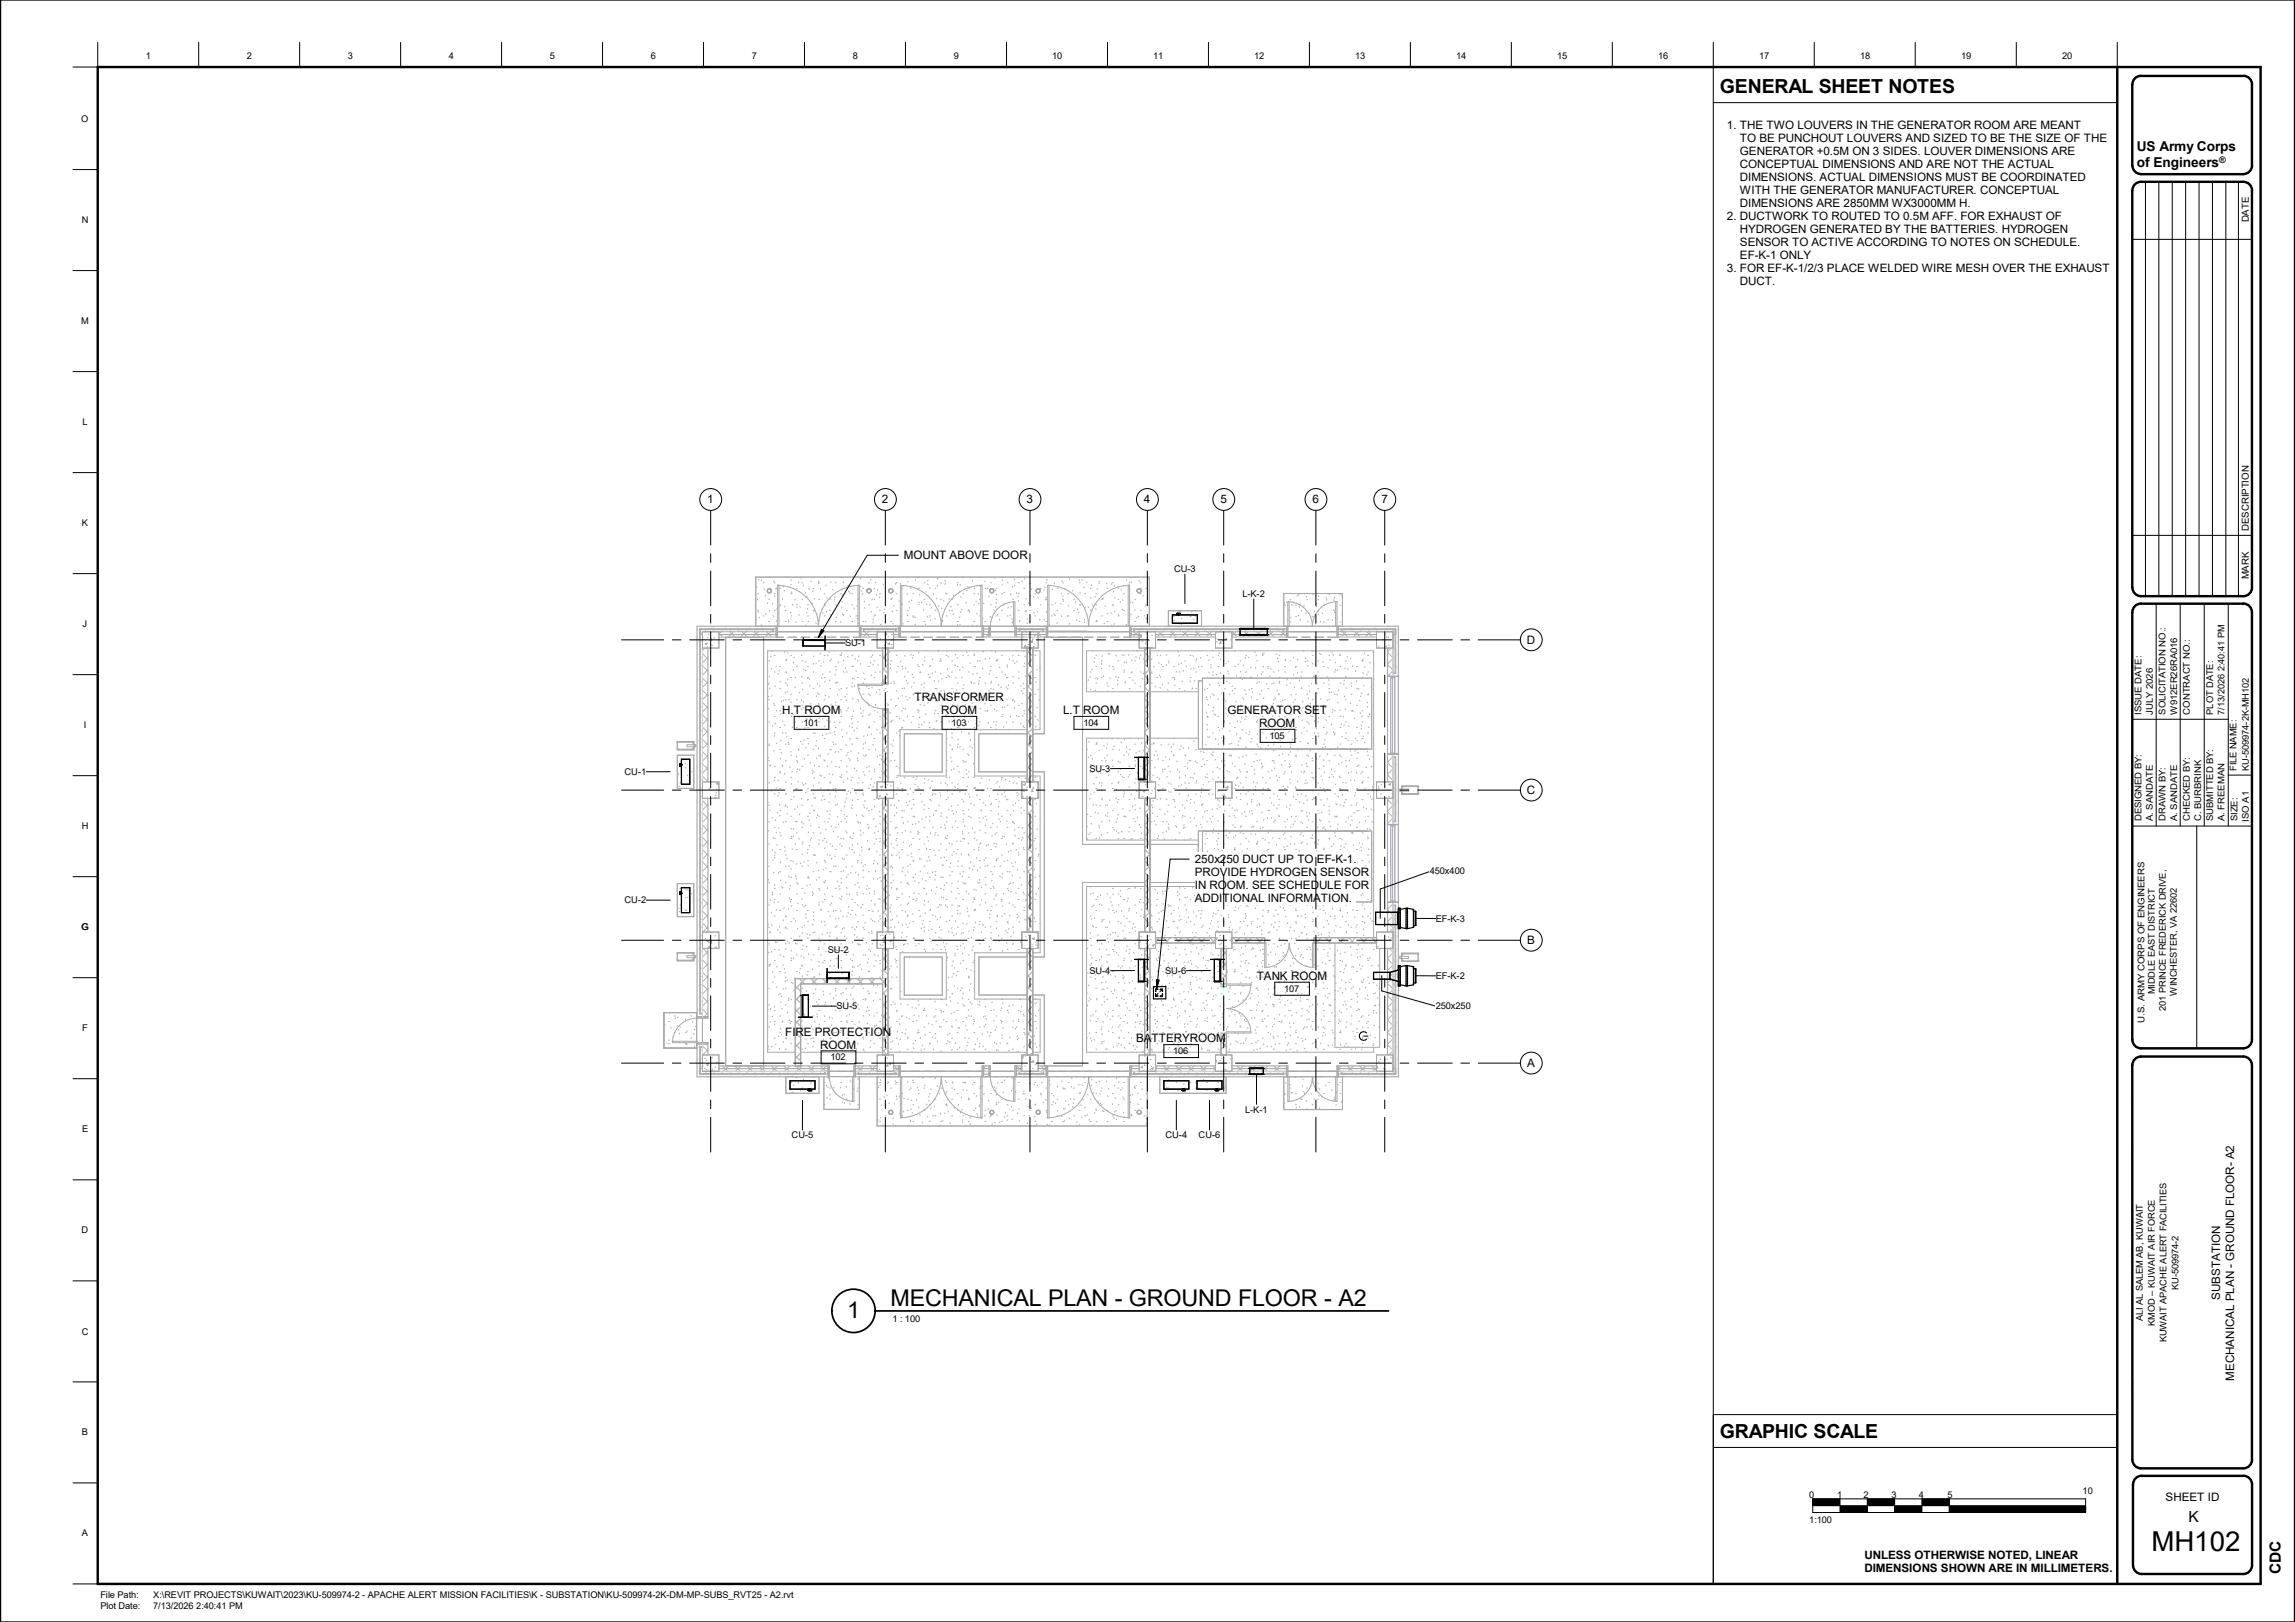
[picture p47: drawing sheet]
<svg xmlns="http://www.w3.org/2000/svg" width="841mm" height="594mm" viewBox="0 0 841 594" stroke-linecap="round" stroke-linejoin="round" font-family="sans-serif">
<defs><g id="words">
<text font-size="10.1" x="788.5" y="567.9">MH102</text>
<g font-size="8.5">
<text x="326.3" y="478.4">MECHANICAL PLAN -</text>
<text x="413.7" y="478.4">GROUND FLOOR -</text>
<text x="490.5" y="478.4">A2</text>
<text x="310.5" y="482.9">1</text>
</g>
<g font-size="7.1">
<text x="630.3" y="34.1">GENERAL SHEET NOTES</text>
<text x="630.3" y="526.7">GRAPHIC SCALE</text>
</g>
<g font-size="5.6">
<text x="802" y="557.4">K</text>
<text x="835.9" y="576.7" transform="rotate(-90 835.9 576.7)">CDC</text>
</g>
<g font-size="5">
<text x="783.1" y="55.5">US Army Corps</text>
<text x="783.1" y="61.3">of Engineers</text>
</g>
<g font-size="4.3">
<text x="259.2" y="184.4">1</text>
<text x="323.2" y="184.4">2</text>
<text x="376.2" y="184.4">3</text>
<text x="419.2" y="184.4">4</text>
<text x="447.2" y="184.4">5</text>
<text x="481" y="184.4">6</text>
<text x="506.2" y="184.4">7</text>
<text x="331.3" y="204.9">MOUNT ABOVE DOOR</text>
<text x="559.6" y="235.8">D</text>
<text x="286.7" y="261.5">H.T ROOM</text>
<text x="389.6" y="261.5">L.T ROOM</text>
<text x="559.6" y="290.8">C</text>
<text x="559.6" y="345.8">B</text>
<text x="460.5" y="358.9">TANK ROOM</text>
<text x="416.3" y="381.8">BATTERYROOM</text>
<text x="559.6" y="390.8">A</text>
<text x="813.6" y="476.1" transform="rotate(-90 813.6 476.1)">SUBSTATION</text>
<text x="818.7" y="505.6" transform="rotate(-90 818.7 505.6)">MECHANICAL PLAN - GROUND FLOOR- A2</text>
<text x="793.6" y="549.7">SHEET ID</text>
</g>
<g font-size="4.2">
<text x="632.8" y="47.1">1. THE TWO LOUVERS IN THE GENERATOR ROOM ARE MEANT</text>
<text x="637.6" y="51.9">TO BE PUNCHOUT LOUVERS AND SIZED TO BE THE SIZE OF THE</text>
<text x="637.6" y="56.6">GENERATOR +0.5M ON 3 SIDES. LOUVER DIMENSIONS ARE</text>
<text x="637.6" y="61.4">CONCEPTUAL DIMENSIONS AND ARE NOT THE ACTUAL</text>
<text x="637.6" y="66.1">DIMENSIONS. ACTUAL DIMENSIONS MUST BE COORDINATED</text>
<text x="637.6" y="70.9">WITH THE GENERATOR MANUFACTURER. CONCEPTUAL</text>
<text x="637.6" y="75.6">DIMENSIONS ARE 2850MM WX3000MM H.</text>
<text x="632.8" y="80.4">2. DUCTWORK TO ROUTED TO 0.5M AFF. FOR EXHAUST OF</text>
<text x="637.6" y="85.2">HYDROGEN GENERATED BY THE BATTERIES. HYDROGEN</text>
<text x="637.6" y="90">SENSOR TO ACTIVE ACCORDING TO NOTES ON SCHEDULE.</text>
<text x="637.6" y="94.7">EF-K-1 ONLY</text>
<text x="632.8" y="99.5">3. FOR EF-K-1/2/3 PLACE WELDED WIRE MESH OVER THE EXHAUST</text>
<text x="637.6" y="104.2">DUCT.</text>
<text x="335.1" y="256.8">TRANSFORMER</text>
<text x="344.9" y="261.6">ROOM</text>
<text x="449.8" y="261.5">GENERATOR SET</text>
<text x="461.5" y="266.3">ROOM</text>
<text x="437.9" y="316.1">250x250 DUCT UP TO EF-K-1.</text>
<text x="437.9" y="320.9">PROVIDE HYDROGEN SENSOR</text>
<text x="437.9" y="325.7">IN ROOM. SEE SCHEDULE FOR</text>
<text x="437.8" y="330.5">ADDITIONAL INFORMATION.</text>
<text x="287.8" y="379.3">FIRE PROTECTION</text>
<text x="300.6" y="384.1">ROOM</text>
<text x="683.2" y="570.8">UNLESS OTHERWISE NOTED, LINEAR</text>
<text x="683.2" y="575.8">DIMENSIONS SHOWN ARE IN MILLIMETERS.</text>
</g>
<g font-size="3.5">
<text x="824.1" y="81.4" transform="rotate(-90 824.1 81.4)">DATE</text>
<text x="824.1" y="194.4" transform="rotate(-90 824.1 194.4)">DESCRIPTION</text>
<text x="824.1" y="212.2" transform="rotate(-90 824.1 212.2)">MARK</text>
</g>
<g font-size="3.4">
<text x="53.5" y="21.5">1</text>
<text x="90.5" y="21.5">2</text>
<text x="127.5" y="21.5">3</text>
<text x="164.5" y="21.5">4</text>
<text x="201.5" y="21.5">5</text>
<text x="238.5" y="21.5">6</text>
<text x="275.5" y="21.5">7</text>
<text x="312.5" y="21.5">8</text>
<text x="349.5" y="21.5">9</text>
<text x="385.6" y="21.5">10</text>
<text x="422.6" y="21.5">11</text>
<text x="459.6" y="21.5">12</text>
<text x="496.6" y="21.5">13</text>
<text x="533.7" y="21.5">14</text>
<text x="570.7" y="21.5">15</text>
<text x="607.7" y="21.5">16</text>
<text x="644.7" y="21.5">17</text>
<text x="681.7" y="21.5">18</text>
<text x="718.7" y="21.5">19</text>
<text x="755.7" y="21.5">20</text>
<text x="29.8" y="44.6">O</text>
<text x="29.9" y="81.6">N</text>
<text x="29.8" y="118.6">M</text>
<text x="30.2" y="155.6">L</text>
<text x="30" y="192.6">K</text>
<text x="430.2" y="209.5">CU-3</text>
<text x="455.3" y="218.6">L-K-2</text>
<text x="30.3" y="229.6">J</text>
<text x="309.7" y="236.6">SU-1</text>
<text x="784.8" y="261.7" transform="rotate(-90 784.8 261.7)">ISSUE DATE:</text>
<text x="788.9" y="261.7" transform="rotate(-90 788.9 261.7)">JULY 2026</text>
<text x="793.6" y="261.7" transform="rotate(-90 793.6 261.7)">SOLICITATION NO.:</text>
<text x="797.8" y="261.7" transform="rotate(-90 797.8 261.7)">W912ER26RA016</text>
<text x="802.4" y="261.7" transform="rotate(-90 802.4 261.7)">CONTRACT NO.:</text>
<text x="811.1" y="261.7" transform="rotate(-90 811.1 261.7)">PLOT DATE:</text>
<text x="815.2" y="261.7" transform="rotate(-90 815.2 261.7)">7/13/2026 2:40:41 PM</text>
<text x="30.7" y="266.6">I</text>
<text x="294.4" y="265.9">101</text>
<text x="348.7" y="265.9">103</text>
<text x="397" y="265.9">104</text>
<text x="465.2" y="270.7">105</text>
<text x="228.9" y="283.8">CU-1</text>
<text x="399.2" y="282.6">SU-3</text>
<text x="819.6" y="282.3" transform="rotate(-90 819.6 282.3)">FILE NAME:</text>
<text x="824.1" y="282.3" transform="rotate(-90 824.1 282.3)">KU-509974-2K-MH102</text>
<text x="29.9" y="303.6">H</text>
<text x="784.8" y="300.8" transform="rotate(-90 784.8 300.8)">DESIGNED BY:</text>
<text x="788.9" y="300.8" transform="rotate(-90 788.9 300.8)">A. SANDATE</text>
<text x="793.6" y="300.8" transform="rotate(-90 793.6 300.8)">DRAWN BY:</text>
<text x="797.8" y="300.8" transform="rotate(-90 797.8 300.8)">A. SANDATE</text>
<text x="802.4" y="300.8" transform="rotate(-90 802.4 300.8)">CHECKED BY:</text>
<text x="806.6" y="300.8" transform="rotate(-90 806.6 300.8)">C. BURBRINK</text>
<text x="811.1" y="300.8" transform="rotate(-90 811.1 300.8)">SUBMITTED BY:</text>
<text x="815.2" y="300.8" transform="rotate(-90 815.2 300.8)">A. FREEMAN</text>
<text x="820" y="300.8" transform="rotate(-90 820 300.8)">SIZE:</text>
<text x="824.1" y="300.9" transform="rotate(-90 824.1 300.9)">ISO A1</text>
<text x="524" y="320.3">450x400</text>
<text x="228.9" y="330.8">CU-2</text>
<text x="29.8" y="340.6">G</text>
<text x="526.1" y="337.5">EF-K-3</text>
<text x="303.3" y="349">SU-2</text>
<text x="399.2" y="356.7">SU-4</text>
<text x="427" y="356.7">SU-6</text>
<text x="526.1" y="358.5">EF-K-2</text>
<text x="470.5" y="363.3">107</text>
<text x="789.7" y="364.2" transform="rotate(-90 789.7 364.2)">MIDDLE EAST DISTRICT</text>
<text x="797.7" y="364.6" transform="rotate(-90 797.7 364.6)">WINCHESTER, VA 22602</text>
<text x="306.5" y="369.7">SU-5</text>
<text x="526.1" y="369.7">250x250</text>
<text x="793.7" y="370.2" transform="rotate(-90 793.7 370.2)">201 PRINCE FREDERICK DRIVE,</text>
<text x="30.1" y="377.6">F</text>
<text x="785.8" y="374.5" transform="rotate(-90 785.8 374.5)">U.S. ARMY CORPS OF ENGINEERS</text>
<text x="304.3" y="388.4">102</text>
<text x="429.9" y="386.1">106</text>
<text x="456.3" y="407.5">L-K-1</text>
<text x="30.1" y="414.7">E</text>
<text x="290.1" y="416.9">CU-5</text>
<text x="427.1" y="416.9">CU-4</text>
<text x="439.3" y="416.9">CU-6</text>
<text x="29.9" y="451.7">D</text>
<text x="798.3" y="472.5" transform="rotate(-90 798.3 472.5)">KU-509974-2</text>
<text x="327" y="484">1 : 100</text>
<text x="785.2" y="483.9" transform="rotate(-90 785.2 483.9)">ALI AL SALEM AB, KUWAIT</text>
<text x="789.7" y="485.6" transform="rotate(-90 789.7 485.6)">KMOD – KUWAIT AIR FORCE</text>
<text x="29.9" y="488.8">C</text>
<text x="794" y="491.7" transform="rotate(-90 794 491.7)">KUWAIT APACHE ALERT FACILITIES</text>
<text x="30" y="525.7">B</text>
<text x="663" y="548.5">0</text>
<text x="673.2" y="548.5">1</text>
<text x="682.9" y="548.5">2</text>
<text x="693.2" y="548.5">3</text>
<text x="703.2" y="548.5">4</text>
<text x="713.7" y="548.5">5</text>
<text x="763.2" y="547.2">10</text>
<text x="663" y="558">1:100</text>
<text x="30" y="562.7">A</text>
<text x="36.8" y="585.4">File Path:</text>
<text x="56.1" y="585.4">X:\REVIT PROJECTS\KUWAIT\2023\KU-509974-2 - APACHE ALERT MISSION FACILITIES\K - SUBSTATION\KU-509974-2K-DM-MP-SUBS_RVT25 - A2.rvt</text>
<text x="36.8" y="589.5">Plot Date:</text>
<text x="56.1" y="589.5">7/13/2026 2:40:41 PM</text>
</g>
<text font-size="3.3" x="813.3" y="59.8">®</text>
</g></defs>
<g fill="none" stroke="#d8d8d8" stroke-width=".37">
<path d="M324.5 237.4l.9 .9M325.4 238.9l-2 2M362.5 231.7h.4M371.9 231.7h.5M376.4 238.4l2.1 2M377.9 237.4l-1.5 1.4M419.4 238.9l2 2M420.3 237.4l-.9 .9M471.5 231.7h.4M471.5 229.4v4M490 231.7h.4M323.4 249l1.1 1.1"/>
<path d="M323.4 244.8l2 2M323.4 240.5l2 2M325.4 243.2l-2 2M325.4 247.4l-2 2M376.4 259.6l2.1 2M376.4 255.4l2.1 1.9M376.4 251.1l2.1 2M376.4 246.8l2.1 2M376.4 242.6l2.1 2M378.5 241.1l-2.1 2M378.5 245.3l-2.1 2M378.5 249.6l-2.1 1.9"/>
<path d="M378.5 253.8l-2.1 2M378.5 258l-2.1 2.1M419.4 255.9l2 2M419.4 251.7l2 2M419.4 247.4l2 2M419.4 243.2l2 2M421.4 257.5l-2 2M421.4 240.5l-2 2M421.4 244.7l-2 2M421.4 249l-2 2M421.4 253.2l-2 2M323.4 278.7l2 2"/>
<path d="M323.4 274.4l2 2.1M323.4 270.2l2 2M323.4 266l2 2M323.4 261.7l2 2M325.4 260.1l-2 2M325.4 264.4l-2 2M325.4 268.6l-2 2M325.4 272.9l-2 2M325.4 277.1l-2 2M376.4 276.6l2.1 2M376.4 272.3l2.1 2M376.4 268.1l2.1 1.9"/>
<path d="M376.4 263.8l2.1 2M378.5 262.3l-2.1 2M378.5 266.5l-2.1 2M378.5 270.8l-2.1 2M378.5 275l-2.1 2M378.5 279.3l-2.1 2M419.4 277.1l2 2M419.4 272.9l2 2M419.4 268.6l2 2M419.4 264.4l2 2M419.4 260.1l2 2.1M421.4 261.7l-2 2"/>
<path d="M421.4 274.4l-2 2M421.4 278.7l-2 2M421.4 265.9l-2 2.1M421.4 270.2l-2 2M323.4 299.9l2 2M323.4 295.7l2 2M323.4 283l2 1.9M324.4 292.4l1 1.1M325.4 294.1l-2 2M325.4 298.3l-2 2M325.4 281.3l-2 2M325.4 285.6l-.7 .8"/>
<path d="M376.4 285l1.4 1.4M376.4 280.8l2.1 2M376.4 297.8l2.1 2M376.4 293.5l2.1 2M378 292.4l-1.6 1.6M378.5 283.5l-2.1 2M378.5 296.2l-2.1 2M419.4 285.6l.8 .8M419.4 281.3l2 2.1M419.4 298.3l2 2.1M419.4 294.1l2 2M420.5 292.4l-1.1 1"/>
<path d="M421.4 282.9l-2 2M421.4 295.7l-2 1.9M421.4 299.9l-2 2M323.4 316.9l2 2M323.4 312.6l2 2.1M323.4 308.4l2 2M323.4 304.2l2 2M325.4 311.1l-2 2M325.4 302.6l-2 1.9M325.4 306.8l-2 2M325.4 315.3l-2 2M325.4 319.5l-2 2"/>
<path d="M376.4 319l2.1 2M376.4 314.7l2.1 2M376.4 310.5l2.1 2M376.4 306.2l2.1 2.1M376.4 302l2.1 2M378.5 313.2l-2.1 2M378.5 300.5l-2.1 2M378.5 304.7l-2.1 2M378.5 308.9l-2.1 2M378.5 317.5l-2.1 1.9M419.4 319.6l2 2M419.4 315.3l2 2"/>
<path d="M419.4 311.1l2 2M419.4 306.8l2 2M419.4 302.6l2 2M421.4 304.1l-2 2.1M421.4 308.4l-2 2M421.4 312.6l-2 2M421.4 316.9l-2 2M323.4 338.1l2 2M323.4 333.9l2 2M323.4 329.6l2 2M323.4 325.4l2 2M323.4 321.1l2 2"/>
<path d="M325.4 336.5l-2 2M325.4 328l-2 2M325.4 323.8l-2 2M325.4 332.3l-2 2M376.4 336l2.1 1.9M376.4 331.7l2.1 2M376.4 327.4l2.1 2.1M376.4 323.2l2.1 2M378.5 330.2l-2.1 2M378.5 321.7l-2.1 2M378.5 325.9l-2.1 2M378.5 334.4l-2.1 2"/>
<path d="M378.5 338.7l-2.1 2M419.4 336.5l2 2M419.4 332.3l2 2M419.4 328l2 2M419.4 323.8l2 2M421.4 325.4l-2 2M421.4 321.1l-2 2M421.4 329.6l-2 2M421.4 333.8l-2 2M421.4 338.1l-2 2M292.8 358.4l2 2M295.1 358.4l-3.7 3.6"/>
<path d="M297.1 358.4l1.9 2M299.3 358.4l-2 2M301.3 358.4l2 2M303.5 358.4l-2 2M305.5 358.4l2 2M307.8 358.4l-2 2M309.8 358.4l2 2M312 358.4l-2 2M314 358.4l2 2M316.3 358.4l-2 2M318.3 358.4l2 2M320.5 358.4l-2 2"/>
<path d="M322.5 358.4l2.9 2.9M323.4 355.1l2 2M323.4 350.9l2 1.9M324.4 347.6l1 1M325.4 349.2l-2 2M325.4 353.5l-2 2M325.4 357.7l-2.7 2.7M325.4 340.7l-.6 .7M376.4 357.2l2.1 2M376.4 352.9l2.1 2M376.4 348.7l2.1 2M376.4 340.2l1.2 1.2"/>
<path d="M378.2 347.4l-1.8 1.8M378.5 351.4l-2.1 2M378.5 355.6l-2.1 2M378.5 359.9l-2.1 2M419.4 340.8l.7 .6M419.4 349.2l2 2M419.4 357.8l2 1.9M419.4 353.5l2 2M420.6 347.4l-1.2 1.2M421.4 350.8l-2 2M421.4 355l-2 2M421.4 359.3l-2 2"/>
<path d="M423.5 344.8l.6 .6M424.6 343.4l-1.1 1.2M426.3 343.4l2 2M428.9 343.4l-2 2M430.5 343.4l2.1 2M433.1 343.4l-2 2M434.8 343.4l2 2M437.3 343.4l-1.9 2M439 343.4l2 2M441.6 343.4l-2 2M443.3 343.4l2 2M445.4 343.8l-1.5 1.6"/>
<path d="M447.5 356.1l2 2M447.5 347.6l2 1.9M447.5 351.8l2 2M449.5 348.3l-2 2M449.5 352.5l-2 2M449.5 356.7l-2 2.1M451.8 343.4l2 2M454.3 343.4l-2 2M456 343.4l2 2M458.6 343.4l-2 2M460.2 343.4l2 2M462.8 343.4l-2 2"/>
<path d="M481.5 343.4l1.9 2M484 343.4l-2 2M485.7 343.4l2 2M488.3 343.4l-2 2M490 343.4l2 2M492.5 343.4l-2 2M494.2 343.4l2 2M496.8 343.4l-2.1 2M498.4 343.4l2 2M501 343.4l-2 2M502.7 343.4l1.7 1.7M504.4 344.2l-1.1 1.2"/>
<path d="M255.4 372.7h4M255.7 372.4v.5M258.7 372.4v.5M291.4 378.2l2 2M291.4 374l2 2M291.4 369.7l2 2.1M291.4 365.5l2 2M291.4 361.3l2 2M293.4 368.5l-2 2M293.4 364.3l-2 2M293.4 372.7l-2 2M293.4 377l-2 2"/>
<path d="M323.4 376.3l2 2M323.4 372.1l2 2M323.4 367.8l2 2M323.4 363.6l2 1.9M325.4 361.9l-2 2.1M325.4 366.2l-2 2M325.4 370.5l-2 1.9M325.4 374.7l-2 2M325.4 378.9l-2 2.1M376.4 378.4l2.1 2M376.4 374.1l2.1 2M376.4 369.9l2.1 2"/>
<path d="M376.4 365.7l2.1 2M376.4 361.4l2.1 2M378.5 364.1l-2.1 2M378.5 368.3l-2.1 2.1M378.5 372.6l-2.1 2M378.5 376.9l-2.1 1.9M419.4 379l2 2M419.4 374.7l2 2M419.4 370.5l2 2M419.4 366.2l2 2M419.4 362l2 2M421.4 363.6l-2 1.9"/>
<path d="M421.4 367.8l-2 2M421.4 372l-2 2M421.4 376.3l-2 2M447.5 360.3v.1M448.6 378.4l.9 .9M449 378.4l-1.5 1.6M255.7 381.9v.5M258.7 381.9v.5M291.4 386.7l2 2M291.4 382.5l2 2M293.4 381.3l-2 1.9M293.4 385.5l-2 2"/>
<path d="M293.4 389.7l-.6 .7M303.4 390.7h.5M303.4 393.7h.5M303.6 390.4v4M312.9 390.7h.5M312.9 393.7h.5M323.4 384.8l1.6 1.6M323.4 380.5l2 2M325.4 383.2l-2 2M362.5 390.7h.4M362.5 393.7h.4M371.9 390.7h.5"/>
<path d="M371.9 393.7h.5M376.4 382.6l2.1 2M378.5 381.1l-2.1 2M378.5 385.3l-1.1 1.1M419.4 383.2l2 2M421.4 380.5l-2 2M421.4 384.8l-1.6 1.6M447.5 385.7l.6 .7M447.5 381.5l2 2M449.5 382.2l-2 2M471.5 390.7h.4M471.5 393.7h.4"/>
<path d="M471.5 390.4v4M490 390.7h.4M490 393.7h.4"/>
</g>
<g fill="none" stroke="#eaeaea" stroke-width=".37">
<path d="M256.4 234.8l-1 1M256.4 239.3l-1 1M257.3 229.4l-1.9 1.9M261.8 229.4l-.9 1M266.4 229.4l-1.1 1M270.8 229.4l-1 1M275.3 229.4l-1 1M279.8 229.4l-1 1M284.3 229.4l-1 1M315.7 229.4l-.3 .3M320.2 229.4l-1 1M324.7 229.4l-1 1"/>
<path d="M329.2 229.4l-1 1M360.6 229.4l-.2 .2M374.1 229.4l-1.7 1.7M378.6 229.4l-1 1M383.1 229.4l-1 1M414.5 229.4h-.1M419 229.4l-1 1M423.5 229.4l-1 1M428 229.4l-1 1M432.5 229.4l-1 1M437 229.4l-1 1M441.5 229.4l-1 1"/>
<path d="M446 229.4l-1 1M450.5 229.4l-1 1M455 229.4l-1.1 1M459.4 229.4l-1 1M463.9 229.4l-1 1M468.4 229.4l-1 1M471.5 230.8l-.6 .6M490.9 229.4l-.5 .4M495.3 229.4l-.9 1M499.9 229.4l-1 1M504.4 229.4l-1.1 1M508.8 229.4l-1 1"/>
<path d="M512.4 230.3l-.9 1M512.4 234.7l-.9 1.1M512.4 239.2l-.9 1M256.4 243.8l-1 1M256.4 248.3l-1 1M256.4 252.8l-1 .9M256.4 257.3l-1 .9M512.4 243.7l-.9 1M256.4 261.7l-1 1.1M256.4 266.2l-1 1.1M256.4 270.7l-1 1M256.4 275.2l-1 1"/>
<path d="M256.4 279.7l-1 1M511.4 276.2l-.9 1M512.4 279.7l-.9 .9M256.4 284.2l-1 1M256.4 288.7l-1 1M256.4 293.2l-1 1M256.4 297.7l-1 1M512.4 284.1l-.9 1M512.4 288.6l-.9 1M512.4 293.1l-.9 1M512.4 297.6l-.9 1M256.4 302.2l-1 .9"/>
<path d="M256.4 306.7l-1 .9M256.4 311.2l-1 .9M256.4 315.6l-1 1M256.4 320.1l-1 1M256.4 324.6l-1 1M256.4 329.1l-1 1M256.4 333.6l-1 1M256.4 338.1l-1 1M511 330.5l-.5 .5M512.4 333.5l-.9 1M512.4 338l-.9 1M256.4 342.6l-1 1"/>
<path d="M256.4 347l-1 1.1M256.4 351.5l-1 1.1M256.4 356.1l-1 .9M512.4 342.5l-.9 1M512.4 347l-.9 1M512.4 351.5l-.9 1M512.4 356l-.9 1M256.4 360.6l-1 .9M256.4 365l-1 1M256.4 369.5l-1 1M512.4 360.5l-.9 1M512.4 365l-.9 1"/>
<path d="M512.4 369.4l-.9 1.1M512.4 373.9l-.9 1M512.4 378.4l-.9 1M256.4 387.5l-1 1M256.4 392l-1 1M257 382.4l-1.6 1.6M259.5 393.4l-1 1M264 393.4l-1 1M268.5 393.4l-1 1M273 393.4l-1.1 1M277.5 393.4l-1.1 1M281.9 393.4l-.9 1"/>
<path d="M286.4 393.4l-.9 1M290.9 393.4l-1 1M295.4 393.4l-1 1M299.9 393.4l-1 1M303.4 394.4h.1M314.4 392.4l-1 1M317.9 393.4l-1 1M322.4 393.4l-1 1M326.9 393.4l-1.1 1M362.5 393.7l-.7 .7M372.7 392.4l-.3 .3M376.3 393.4l-1.1 1"/>
<path d="M380.7 393.4l-1 1M416.7 393.4l-1 1M421.2 393.4l-1 1M425.7 393.4l-1.1 1M430.1 393.4l-1 1M434.6 393.4l-1 1M439.1 393.4l-1 1M443.6 393.4l-1 1M448.1 393.4l-1 1M452.6 393.4l-1 1M457.1 393.4l-1 1M461.6 393.4l-1 1"/>
<path d="M466 393.4l-.9 1M471.5 392.5l-1.9 1.9M493 393.4l-1 1M497.5 393.4l-1 1M502 393.4l-1 1M506.5 393.4l-1 1M511 393.4l-1 1M512.4 382.9l-.9 1M512.4 387.4l-.9 1M512.4 391.9l-.9 1"/>
</g>
<g fill="none" stroke="#d6d6d6" stroke-width=".37">
<path d="M256.7 231.7h.7M256.7 234.7h.7M256.7 237.7h.7M258.7 230.6v.8M261.6 230.6v.8M264.6 230.6v.8M267.6 230.6v.8M270.6 230.6v.8M273.6 230.6v.8M276.6 230.6v.8M279.6 230.6v.8M282.6 230.6v.8"/>
<path d="M318.6 230.6v.8M321.6 230.6v.8M324.6 230.6v.8M327.6 230.6v.8M375.6 230.6v.8M378.6 230.6v.8M381.6 230.6v.8M417.5 230.6v.8M420.5 230.6v.8M423.5 230.6v.8M426.6 230.6v.8M429.6 230.6v.8"/>
<path d="M432.6 230.6v.8M435.5 230.6v.8M438.5 230.6v.8M441.5 230.6v.8M444.5 230.6v.8M447.5 230.6v.8M450.6 230.6v.8M453.5 230.6v.8M456.5 230.6v.8M459.5 230.6v.8M462.5 230.6v.8M465.5 230.6v.8"/>
<path d="M468.5 230.6v.8M492.5 230.6v.8M495.5 230.6v.8M498.5 230.6v.8M501.5 230.6v.8M504.5 230.6v.8M507.5 230.6v.8M510.5 231.7h.7M510.5 234.7h.7M510.5 237.7h.7M510.5 230.6v15.8M256.7 240.7h.7"/>
<path d="M256.7 243.7h.7M256.7 246.7h.7M256.7 249.7h.7M256.7 252.7h.7M256.7 255.7h.7M256.7 258.7h.7M510.5 240.7h.7M510.5 243.7h.7M256.7 261.7h.7M256.7 264.7h.7M256.7 267.7h.7M256.7 270.7h.7"/>
<path d="M256.7 273.7h.7M256.7 276.7h.7M256.7 279.7h.7M510.5 279.7h.7M510.5 277.4v23.3M256.7 282.7h.7M256.7 285.7h.7M256.7 288.7h.7M256.7 291.7h.7M256.7 294.7h.7M256.7 297.7h.7M510.5 282.7h.7"/>
<path d="M510.5 285.7h.7M510.5 288.7h.7M510.5 291.7h.7M510.5 294.7h.7M510.5 297.7h.7M256.7 300.7h.7M256.7 303.7h.7M256.7 306.7h.7M256.7 309.7h.7M256.7 312.7h.7M256.7 315.7h.7M256.7 318.7h.7"/>
<path d="M510.5 300.7h.7M256.7 321.7h.7M256.7 324.7h.7M256.7 327.7h.7M256.7 330.7h.7M256.7 333.7h.7M256.7 336.7h.7M256.7 339.7h.7M510.5 333.7h.7M510.5 336.7h.7M510.5 339.7h.7M510.5 331.7v61.4"/>
<path d="M256.7 342.7h.7M256.7 345.7h.7M256.7 348.7h.7M256.7 351.7h.7M256.7 354.7h.7M256.7 357.7h.7M510.5 342.7h.7M510.5 345.7h.7M510.5 348.7h.7M510.5 351.7h.7M510.5 354.7h.7M510.5 357.7h.7"/>
<path d="M256.7 360.6h.7M256.7 363.6h.7M256.7 366.6h.7M256.7 369.7h.7M510.5 360.6h.7M510.5 363.6h.7M510.5 366.6h.7M510.5 369.7h.7M510.5 372.7h.7M510.5 375.7h.7M510.5 378.6h.7M256.7 384.6h.7"/>
<path d="M256.7 387.6h.7M256.7 390.7h.7M258.7 392.4v.7M261.6 392.4v.7M264.6 392.4v.7M267.6 392.4v.7M270.6 392.4v.7M273.6 392.4v.7M276.6 392.4v.7M279.6 392.4v.7M282.6 392.4v.7M285.6 392.4v.7"/>
<path d="M288.6 392.4v.7M291.6 392.4v.7M294.6 392.4v.7M297.6 392.4v.7M300.6 392.4v.7M315.6 392.4v.7M318.6 392.4v.7M321.6 392.4v.7M324.6 392.4v.7M327.6 392.4v.7M375.6 392.4v.7M378.6 392.4v.7"/>
<path d="M381.6 392.4v.7M417.5 392.4v.7M420.5 392.4v.7M423.5 392.4v.7M426.6 392.4v.7M429.6 392.4v.7M432.6 392.4v.7M435.5 392.4v.7M438.5 392.4v.7M441.5 392.4v.7M444.5 392.4v.7M447.5 392.4v.7"/>
<path d="M450.6 392.4v.7M453.5 392.4v.7M456.5 392.4v.7M459.5 392.4v.7M462.5 392.4v.7M465.5 392.4v.7M468.5 392.4v.7M492.5 392.4v.7M495.5 392.4v.7M498.5 392.4v.7M501.5 392.4v.7M504.5 392.4v.7"/>
<path d="M507.5 392.4v.7M510.5 384.6h.7M510.5 387.6h.7M510.5 390.7h.7M510.5 381.6h.7"/>
</g>
<g fill="none" stroke="#b2b2b2" stroke-width=".37">
<path d="M257.4 239.4l2 1.9M258.4 237.4l-1 .9M263.4 231.9l1.5 1.5M264.3 231.4l-.9 .9M267.4 231.4l2 2M268.8 231.4l-2 2M271.9 231.4l2 2M273.3 231.4l-2 2M276.4 231.4l2 2M277.8 231.4l-2 2M280.9 231.4l2 2M282.3 231.4l-2 2"/>
<path d="M316.8 231.4l2 2M318.2 231.4l-2 2M321.3 231.4l.1 .1M321.4 232.7l-.7 .7M324.6 237.4l.8 .8M325.4 239.3l-1.9 1.9M327.4 233l.4 .4M361.7 231.4l.8 .7M362.5 232.1l-1.4 1.3M372.4 233.1l.3 .3M376.5 238.4l1.9 1.9M378.2 237.4l-1.7 1.7"/>
<path d="M380.4 232.2l1.3 1.2M381.1 231.4l-.7 .6M415.6 231.4l1.8 1.8M417 231.4l-2 2M419.5 239l1.9 2M420.6 237.4l-1.1 1.1M424.6 231.4l2 2M426 231.4l-2 2M429 231.4l2.1 2M430.5 231.4l-2 2M433.6 231.4l2 2M435 231.4l-2 2"/>
<path d="M438.1 231.4l2 2M439.5 231.4l-2 2M442.6 231.4l1.9 2M443.9 231.4l-1.9 2M451.5 231.4l2 2M453 231.4l-1.6 1.5M456 231.4l2 2M457.5 231.4l-2.1 2M460.5 231.4l2 2M461.9 231.4l-2 2M465 231.4l2 2M466.4 231.4l-2 2"/>
<path d="M469.5 231.4l2 1.9M470.9 231.4l-2 2M492 231.4l1.9 2M493.4 231.4l-2 2M496.4 231.4l2 2M497.8 231.4l-1.9 2M500.9 231.4l2 2M502.3 231.4l-2 2M508.5 238.9l2 2M509.8 237.4l-1.3 1.3M257.4 257.3l2 2M257.4 252.8l2 2"/>
<path d="M257.4 248.3l2 2.1M257.4 243.8l2 2M259.4 240.8l-2 2M259.4 245.3l-2 2M259.4 249.8l-2 2M259.4 254.3l-2 1.9M259.4 258.7l-2 2M323.5 249l1 1.1M323.5 244.8l1.9 1.9M323.5 240.5l1.9 1.9M325.4 243.5l-1.9 1.9M325.4 247.7l-1.9 2"/>
<path d="M376.5 259.6l1.9 1.9M376.5 255.4l1.9 1.9M376.5 251.1l1.9 2M376.5 246.9l1.9 1.9M376.5 242.7l1.9 1.9M378.4 241.4l-1.9 1.9M378.4 245.6l-1.9 2M378.4 249.9l-1.9 1.9M378.4 254.1l-1.9 1.9M378.4 258.4l-1.9 1.9M419.5 256l1.9 1.9M419.5 251.7l1.9 2"/>
<path d="M419.5 247.5l1.9 1.9M419.5 243.2l1.9 2M421.4 245l-1.9 2M421.4 253.5l-1.9 1.9M421.4 257.7l-1.9 2M421.4 249.3l-1.9 1.9M421.4 240.8l-1.9 1.9M508.5 243.4l2 2M510.5 241.2l-2 2M510.5 245.7l-2 2M257.4 279.8l2 2M257.4 275.3l2 2"/>
<path d="M257.4 270.8l2 2M257.4 266.3l2 2M257.4 261.8l2 2M259.4 263.2l-2 2M259.4 267.7l-2 2M259.4 272.2l-2 2M259.4 276.7l-2 2M323.5 278.7l1.9 1.9M323.5 274.4l1.9 2M323.5 270.2l1.9 2M323.5 266l1.9 1.9M323.5 261.7l1.9 2"/>
<path d="M325.4 260.5l-1.9 1.9M325.4 264.7l-1.9 2M325.4 268.9l-1.9 2M325.4 273.2l-1.9 1.9M325.4 277.4l-1.9 2M376.5 276.6l1.9 1.9M376.5 272.3l1.9 2M376.5 268.1l1.9 1.9M376.5 263.9l1.9 1.9M378.4 262.6l-1.9 1.9M378.4 266.8l-1.9 2M378.4 271.1l-1.9 1.9"/>
<path d="M378.4 275.3l-1.9 1.9M378.4 279.5l-1.9 2M419.5 277.2l1.9 1.9M419.5 272.9l1.9 2M419.5 268.7l1.9 1.9M419.5 264.5l1.9 1.9M419.5 260.2l1.9 1.9M421.4 270.5l-1.9 1.9M421.4 274.7l-1.9 1.9M421.4 278.9l-1.9 2M421.4 262l-1.9 1.9M421.4 266.2l-1.9 1.9"/>
<path d="M508.5 279.3l2 2M509.8 276.2l.7 .6M510.5 277.2l-2 1.9M257.4 297.7l2 2M257.4 293.2l2 2M257.4 284.3l2 2M259.4 281.2l-2 2M259.4 285.7l-.7 .7M259.4 294.7l-2 2M259.4 299.2l-2 2M323.5 299.9l1.9 1.9M323.5 295.7l1.9 1.9"/>
<path d="M323.5 282.9l1.9 2M324.4 292.4l1 .9M325.4 281.7l-1.9 1.9M325.4 285.9l-.5 .5M325.4 294.4l-1.9 1.9M325.4 298.6l-1.9 2M376.5 285.1l1.3 1.3M376.5 280.8l1.9 1.9M376.5 297.8l1.9 1.9M376.5 293.5l1.9 2M378.3 292.4l-1.8 1.8M378.4 296.5l-1.9 2"/>
<path d="M378.4 283.8l-1.9 1.9M419.5 298.4l1.9 1.9M419.5 294.1l1.9 2M419.5 285.7l.7 .7M419.5 281.4l1.9 1.9M420.7 292.4l-1.2 1.2M421.4 283.2l-1.9 1.9M421.4 295.9l-1.9 2M508.5 297.3l2 2M508.5 292.8l2 2M508.5 283.8l2 2M508.7 292.4l-.2 .2"/>
<path d="M510.5 281.6l-2 2M510.5 286.1l-.3 .3M510.5 295.1l-2 2M510.5 299.6l-2 2M257.4 315.7l2 2M257.4 311.2l2 2M257.4 306.7l2 2M257.4 302.2l2 2M259.4 303.7l-2 1.9M259.4 308.1l-2 2M259.4 312.6l-2 2M259.4 317.1l-2 2"/>
<path d="M323.5 316.9l1.9 1.9M323.5 312.6l1.9 1.9M323.5 308.4l1.9 1.9M323.5 304.1l1.9 2M325.4 302.9l-1.9 1.9M325.4 307.1l-1.9 1.9M325.4 311.4l-1.9 1.9M325.4 315.6l-1.9 1.9M325.4 319.8l-1.9 2M376.5 319l1.9 1.9M376.5 314.7l1.9 2M376.5 310.5l1.9 1.9"/>
<path d="M376.5 306.2l1.9 2M376.5 302l1.9 2M378.4 300.7l-1.9 2M378.4 313.5l-1.9 1.9M378.4 317.7l-1.9 2M378.4 305l-1.9 1.9M378.4 309.2l-1.9 2M419.5 319.6l1.9 1.9M419.5 315.3l1.9 2M419.5 311.1l1.9 1.9M419.5 306.9l1.9 1.9M419.5 302.6l1.9 1.9"/>
<path d="M421.4 304.4l-1.9 1.9M421.4 308.6l-1.9 2M421.4 300.1l-1.9 2M421.4 312.9l-1.9 1.9M421.4 317.1l-1.9 1.9M508.5 301.8l.1 .2M257.4 338.2l2 1.9M257.4 333.7l2 2M257.4 329.2l2 2M257.4 324.7l2 2M257.4 320.2l2 2M259.4 321.6l-2 2"/>
<path d="M259.4 326.1l-2 2M259.4 330.6l-2 2M259.4 335.1l-2 2M259.4 339.6l-1.8 1.8M323.5 338.1l1.9 1.9M323.5 333.8l1.9 1.9M323.5 329.6l1.9 1.9M323.5 325.3l1.9 2M323.5 321.1l1.9 1.9M325.4 324.1l-1.9 1.9M325.4 328.3l-1.9 1.9M325.4 332.6l-1.9 1.9"/>
<path d="M325.4 336.8l-1.9 1.9M376.5 331.7l1.9 1.9M376.5 335.9l1.9 2M376.5 327.4l1.9 2M376.5 323.2l1.9 2M378.4 321.9l-1.9 2M378.4 326.2l-1.9 1.9M378.4 330.4l-1.9 2M378.4 334.7l-1.9 1.9M378.4 338.9l-1.9 1.9M419.5 328l1.9 2M419.5 336.6l1.9 1.9"/>
<path d="M419.5 332.3l1.9 1.9M419.5 323.8l1.9 2M421.4 325.6l-1.9 1.9M421.4 329.8l-1.9 2M421.4 334.1l-1.9 1.9M421.4 321.4l-1.9 1.9M421.4 338.3l-1.9 1.9M508.5 337.7l2 2M508.5 333.2l2 2M510.2 330.5l.3 .2M510.5 331l-2 2M510.5 335.5l-2 2"/>
<path d="M257.4 356.1l2 2M257.4 351.6l2 2M257.7 347.4l1.7 1.7M259.4 348.6l-2 2M259.4 353.1l-2 1.9M259.4 357.5l-2 2M292.9 358.4l2 1.9M295.3 358.4l-3.8 3.8M297.2 358.4l1.9 1.9M299.6 358.4l-2 1.9M301.4 358.4l2 1.9M303.8 358.4l-2 1.9"/>
<path d="M305.7 358.4l1.9 1.9M308 358.4l-1.9 1.9M309.9 358.4l1.9 1.9M312.3 358.4l-2 1.9M314.2 358.4l1.9 1.9M316.5 358.4l-2 1.9M318.4 358.4l1.9 1.9M320.7 358.4l-1.9 1.9M322.6 358.4l2.8 2.8M323.5 355l1.9 2M323.5 350.8l1.9 1.9M324.3 347.4l1.1 1.1"/>
<path d="M325.4 341l-.4 .4M325.4 349.5l-1.9 2M325.4 353.7l-1.9 2M325.4 358l-2.4 2.3M376.5 340.2l1.2 1.2M376.5 357.1l1.9 2M376.5 352.9l1.9 1.9M376.5 348.7l1.9 1.9M378.4 347.4l-1.9 1.9M378.4 351.6l-1.9 2M378.4 355.9l-1.9 1.9M419.5 357.8l1.9 1.9"/>
<path d="M419.5 353.5l1.9 1.9M419.5 349.2l1.9 2M419.5 340.8l.6 .6M420.8 347.4l-1.3 1.3M421.4 351l-1.9 2M421.4 355.3l-1.9 1.9M421.4 359.5l-1.9 1.9M424.8 343.4l-1.3 1.4 .6 .6M426.3 343.4l2 2M429 343.4l-1.9 2M430.6 343.4l1.9 2M433.3 343.4l-2 2"/>
<path d="M434.8 343.4l2 2M437.5 343.4l-1.9 2M439.1 343.4l1.9 2M441.7 343.4l-1.9 2M443.3 343.4l2 2M445.4 344l-1.4 1.4M447.5 356.1l1.9 1.9M447.5 351.8l1.9 1.9M447.5 347.6l1.9 1.9M449.4 357l-1.9 1.9M449.4 348.5l-1.9 1.9M449.4 352.7l-1.9 1.9"/>
<path d="M451.8 343.4l1.9 2M454.4 343.4l-1.9 2M456.1 343.4l1.9 2M458.7 343.4l-1.9 2M460.3 343.4l1.9 2M463 343.4l-2 2M481.5 343.4l1.9 2M484.2 343.4l-2 2M485.7 343.4l1.9 2M488.4 343.4l-1.9 2M490 343.4l1.9 2M492.6 343.4l-1.9 2"/>
<path d="M494.2 343.4l1.9 2M496.9 343.4l-2 2M498.4 343.4l2 2M501.1 343.4l-1.9 2M502.7 343.4l1.7 1.8M504.4 344.3l-1 1.1M508.5 355.7l2 2M508.5 351.2l2 2M509.1 347.4l1.4 1.3M510.5 340l-1.4 1.4M510.5 349l-2 2M510.5 353.5l-2 2"/>
<path d="M510.5 358l-2 2M257.4 369.6l2 2M257.4 365.1l2 2M257.4 360.6l2 2M259.4 362l-2 2M259.4 366.5l-2 2M259.4 371l-1.3 1.4M291.5 378.1l1.9 2M291.5 373.9l1.9 1.9M291.5 369.7l1.9 1.9M291.5 365.4l1.9 2M291.5 361.2l1.9 1.9"/>
<path d="M293.4 373l-1.9 2M293.4 364.6l-1.9 1.9M293.4 368.8l-1.9 1.9M293.4 377.3l-1.9 1.9M323.5 376.2l1.9 2M323.5 372l1.9 1.9M323.5 367.7l1.9 2M323.5 363.5l1.9 1.9M325.4 362.2l-1.9 2M325.4 366.5l-1.9 1.9M325.4 370.7l-1.9 2M325.4 374.9l-1.9 2"/>
<path d="M325.4 379.2l-1.9 1.9M376.5 378.3l1.9 2M376.5 374.1l1.9 1.9M376.5 369.9l1.9 1.9M376.5 365.6l1.9 1.9M376.5 361.4l1.9 1.9M378.4 360.1l-1.9 1.9M378.4 364.4l-1.9 1.9M378.4 368.6l-1.9 1.9M378.4 372.8l-1.9 2M378.4 377.1l-1.9 1.9M419.5 378.9l1.9 2"/>
<path d="M419.5 366.2l1.9 2M419.5 374.7l1.9 1.9M419.5 370.5l1.9 1.9M419.5 362l1.9 1.9M421.4 363.8l-1.9 1.9M421.4 368l-1.9 1.9M421.4 372.2l-1.9 2M421.4 376.5l-1.9 1.9M447.5 360.3l1.1 1.1M449.4 361.2l-.2 .2M508.5 378.1l2 2M508.5 373.6l2 2"/>
<path d="M508.5 369.1l2 2M508.5 364.7l2 1.9M508.5 360.2l2 2M510.5 362.5l-2 2M510.5 366.9l-2 2.1M510.5 371.5l-2 2M510.5 376l-2 2M257.4 383.1l2 2M259.4 384.5l-1.9 1.9M264.8 390.4l1.9 2M267 390.4l-2 2M269.2 390.4l2.1 2"/>
<path d="M271.5 390.4l-2 2M273.7 390.4l2.1 2M276 390.4l-2 2M278.2 390.4l2 2M280.5 390.4l-2 2M282.7 390.4l2 2M284.9 390.4l-1.9 2M287.2 390.4l2 2M289.4 390.4l-2 2M291.5 386.6l1.9 1.9M291.5 382.4l1.9 1.9M291.7 390.4l2 2"/>
<path d="M293.4 381.5l-1.9 2M293.4 385.7l-1.9 2M293.4 390l-.4 .4M293.9 390.4l-2 2M296.2 390.4l2 2M298.4 390.4l-2 2M300.7 390.4l2 2M302.9 390.4l-2 2M314.2 390.4l1.9 2M316.4 390.4l-2 2M318.6 390.4l2 2M320.9 390.4l-2 2"/>
<path d="M323.5 384.7l1.7 1.7M323.5 380.4l1.9 2M325.4 383.5l-1.9 1.9M327.6 390.4l1.8 1.8M329.4 390.8l-1.5 1.6M360.4 391.8l.7 .6M361.3 390.4l-.9 .8M372.5 390.4l1.9 1.9M374.4 390.7l-1.7 1.7M376.5 382.6l1.9 1.9M378.4 381.3l-1.9 1.9M378.4 385.6l-.8 .8"/>
<path d="M381.5 390.4l2 1.9M383.5 390.7l-1.7 1.7M414.4 391.9l.6 .5M415.2 390.4l-.8 .7M419.5 383.2l1.9 1.9M421.4 380.7l-1.9 2M421.4 384.9l-1.4 1.5M423.5 391.9l.4 .5M424.1 390.4l-.6 .7M426.4 390.4l2 2M428.7 390.4l-2.1 2M430.9 390.4l2 2"/>
<path d="M433.2 390.4l-2.1 2M435.4 390.4l2 2M437.6 390.4l-2 2M439.9 390.4l2 2M442.1 390.4l-2 2M444.4 390.4l1 1.1M445.4 391.5l-.8 .9M447.5 385.7l.6 .7M447.5 381.5l1.9 2M449.4 382.4l-1.9 1.9M453.3 390.4l2.1 2M455.6 390.4l-2 2"/>
<path d="M457.9 390.4l2 2M460.1 390.4l-2 2M462.4 390.4l2 2M464.6 390.4l-2 2M466.9 390.4l1.9 2M469.1 390.4l-2 2M471.3 390.4l.2 .1M490.4 391.5l.9 .9M491.5 390.4l-1.1 1.1M493.8 390.4l2 2M496 390.4l-2 2M498.3 390.4l2 2"/>
<path d="M500.5 390.4l-2 2M502.8 390.4l1.6 1.7M504.4 390.9l-1.4 1.5M508.5 382.6l2 2M510.5 380.4l-2 2M510.5 384.9l-1.5 1.5"/>
</g>
<g fill="none" stroke="#aaa" stroke-width=".37">
<path d="M276.9 211.4h144.3v18h-144.3zM277.2 214.9l.2 .3M277.5 219.5l.2 .3M277.6 217.5h.4M278 212.2l.1 .2M279.1 212.4l-.2 .3M279.7 213.4h.3M280 215.7l.2 .2M280.6 218l-.2 .3M281.2 216.4l.5 .7 .8-.3 .2-.4M281.2 216.4l.5-.8h.5l.5 .8M281.2 216.4v.3"/>
<path d="M281.4 215.8v1.1M281.4 215.9l.5-.3 .5 .3M281.4 215.9l-.2 .5M281.4 215.9h1M281.4 216.9l.5 .2M281.6 217.1h.3M281.7 211.4h.3M281.7 219.5h.3M282.4 215.9l.2 .5M282.4 215.9l.2 .2M282.6 216.7l-.7 .4M282.6 216.1l.1 .3"/>
<path d="M282.6 216.1v.6M282.6 216.4l-.2 .5-.5 .2M282.7 216.4l-.1 .3M283.6 212.7l-.1 .3M283.7 213.4h.4M283.7 217.5h.4M283.8 218.2l.1 .3M284.4 215.5l-.2 .3M284.5 215.4l.2 .3M284.9 214.4h.6v15M284.9 214.4a14.9 14.9 0 0 1 15 15 15 15 0 0 1 15-15M284.9 214.4v19"/>
<path d="M285.7 215.5h.4M286.9 219.3l-.2 .3M287.1 214.8l-.1 .3M287.3 216.2l.2 .3M287.8 211.4h.3M289.1 211.4l-.1 .1M289.8 217.5h.4M289.8 212.3l.2 .3M289.9 214l-.1 .3M290.1 216.9l.1 .3M291.4 219.5l-.1 .3M291.8 211.4h.4"/>
<path d="M291.8 215.5h.4M292.6 213.1l.1 .3M293.7 211.5l-.2 .3M293.9 213.4h.3M293.9 219.5h.3M294.5 214.3l-.2 .3M295.2 217l-.2 .3M295.6 218.4l.2 .3M296.4 215.6l.1 .3M297.1 212.8l.2 .3M297.9 215.5h.4M298 216.3l-.2 .3"/>
<path d="M298.4 219.1l.2 .3M299.9 213.6l.2 .3M300 213.4h.3M300 219.5h.3M300 212.8l-.2 .3M300.8 215.6l-.2 .3M302 211.4h.3M302 217.5h.3M302.7 214.3l.2 .3M302.9 218.9l.2 .2M304 219.5h.4M304.5 213.1l-.1 .3"/>
<path d="M305.3 215.9l-.2 .2M305.7 219.6l.2 .3M306 218.6l-.1 .3M306.1 213.4h.3M308.1 211.4h.3M308.1 217.5h.3M308.2 215.8l.2 .3M308.8 217.9l-.1 .2M308.9 213l.2 .3M310.1 215.5h.4M310.9 214.3l-.2 .3M311 216.5l.1 .3"/>
<path d="M311.6 217.1l-.2 .3M312.2 217.5h.3M314.2 211.4h.3M314.2 219.5h.3M314.8 219l.2 .3M314.9 214.4h-.5v15M314.9 214.4v19M315.3 211.8l.1 .2M315.4 214.6l-.2 .3M315.6 216.3l.1 .3M316.1 217.4l-.1 .3M316.2 215.5h.4"/>
<path d="M317.7 216.4l.4 .7M317.7 216.4l.5 .7M317.9 215.8l.8-.1 .5 .7M317.9 215.9l-.2 .5M317.9 215.9l-.1 .7 .6 .5M318.1 217.1h.3M318.1 215.7h.6M318.1 215.7l-.2 .2M318.2 217.1h.5M318.2 215.6h.5M318.2 215.6l-.5 .8M318.3 213.4h.3"/>
<path d="M318.4 217.1l.1 .2M318.7 215.6l.5 .8M318.7 217.1h-.3M318.7 215.7l.3 .2M319 216.9l-.3 .2M319 215.9l.2 .5M319 215.8l.2 .6M319.2 216.4l-.3 .5-.5 .2M319.2 212.1l-.2 .3M319.2 216.4l-.5 .7M319.2 216.4l-.2 .5M319.7 219.4l-.2 .3"/>
<path d="M320.3 215.5h.3M320.3 219.5h.3M320.8 213.2l.2 .3M321.1 217.8l.2 .3M321.7 215.9l-.2 .3M321.9 211.4l-.1 .3M322.3 217.5h.4M322.4 218.7l-.2 .3M323.6 214l.2 .2M324.4 213.4h.3M325.7 216.4l.1 .4 .9 .3M325.7 216.4l.1 .3"/>
<path d="M325.7 216.4l.4 .7M325.9 216.9l.2 .2M325.9 215.9l-.2 .5M325.9 215.9h1M325.9 215.9l-.1 .7 .6 .5M326.1 217.1h.3M326.1 215.7h.6M326.1 215.7l-.2 .2M326.1 215.7l-.4 .7M326.4 211.4h.3M326.4 219.5h.3M326.6 219.2l.2 .3"/>
<path d="M326.7 215.6h-.5l-.5 .8M326.7 215.6l.5 .8M326.7 217.1h-.3M326.7 215.7l.3 .2M326.9 215.9l.3 .5M327 218.9l-.2 .3M327 216.9l-.3 .2M327 215.9l.2 .5M327 215.8l.2 .6M327.2 216.4l-.3 .5-.5 .2M327.2 216.4l-.5 .7M327.2 216.4l-.2 .5"/>
<path d="M327.4 216.5l.1 .2M328.1 213.7l.2 .3M328.4 213.4h.4M328.4 217.5h.4M329.9 214.4a14.9 14.9 0 0 1 15 15 15 15 0 0 1 15-15M329.9 214.4h.6v15M329.9 214.4v19M330 213.7l-.1 .3M330.5 215.5h.3M330.9 214.4l.2 .3M332.5 211.4h.3M332.5 217.5l-.1 .3"/>
<path d="M332.8 212.9l-.2 .3M333.7 215.2l.1 .3M334 219.7l.1 .3M334.5 217.5h.4M335.6 212.2l-.2 .3M336.2 211.4l.1 .3M336.5 211.4h.4M336.5 215.5h.4M337.1 217.8l-.2 .2M338.6 213.4h.3M338.6 219.5h.3M339.2 216.7l.2 .3"/>
<path d="M340 213.9l.1 .3M340.1 212.5l-.2 .3M340.8 215.2l-.1 .3M340.9 211.4h.1M342 217.4l.2 .3M342.6 215.5h.4M343.4 219l-.2 .3M343.5 211.9l.2 .3M343.6 214.5l-.1 .3M344.7 213.4h.3M344.7 219.5h.3M345.8 219.9l.1 .3"/>
<path d="M346.3 212.6l.2 .3M346.4 213.7l-.2 .3M346.5 217.1l.2 .3M346.7 211.4h.3M346.7 217.5h.3M347.9 219.3l-.2 .3M348.7 219.5h.4M349.3 217.9l.2 .3M350.1 211.4l-.1 .1M350.8 213.4h.3M350.9 214l-.1 .3M351.7 216.8l-.2 .3"/>
<path d="M351.8 214.1l.2 .3M352.1 218.6l.2 .3M352.6 211.4l.1 .2M352.8 211.4h.3M352.8 217.5h.3M354.5 216.1l-.2 .3M354.6 214.8l.2 .3M354.8 215.5h.4M356.5 212.6l-.2 .3M356.9 217.5h.3M357.2 215.3l-.2 .3M358.4 217.3l.2 .3"/>
<path d="M358.9 211.4h.3M358.9 219.5h.3M359.1 214.5l.2 .3M359.9 214.4h-.5v15M359.9 214.4v19M360.9 215.5h.4M361 212.8l-.2 .3M361.8 215.6l-.2 .3M361.9 215.3l.2 .3M362.5 218.4l-.2 .3M362.7 216.4l.1 .4 .9 .3M362.7 216.4l.1 .3"/>
<path d="M362.9 215.9l-.2 .5M362.9 215.8l-.1 .8 .6 .5M363 213.4h.3M363 215.9h.9M363 216.9l.4 .2M363.7 215.6h-.5l-.5 .8M363.7 215.6l.5 .8M363.7 215.7l.3 .2M363.7 215.7l-.8 .2M363.7 217.1h-.3M363.9 215.9l.3 .5M363.9 216.9l-.5 .2"/>
<path d="M364 215.9l.2 .5M364 216.8l-.3 .3M364.2 216.4l-.3 .5M364.2 216.4l-.2 .4M364.2 216.4l-.5 .7M364.4 211.5l.2 .3M364.7 216.1l.2 .2M365 215.5h.3M365 219.5h.3M365.3 217.6l-.2 .3M367 217.5h.4M367.2 212.3l.2 .3"/>
<path d="M367.3 214.1l-.1 .3M368 216.9l-.1 .3M369.1 213.4h.3M370.2 217.6l.2 .2M371 214.8l.1 .3M371.1 211.4h.3M371.1 219.5h.3M371.7 212l.2 .3M371.9 214.4l-.2 .3M372.6 217.1l-.2 .3M373 218.3l.2 .3M373.1 213.4h.4"/>
<path d="M373.1 217.5h.4M373.3 219.9l-.1 .3M374.5 212.7l.1 .3M375.2 215.5h.3M375.6 211.9l-.1 .3M376.1 219.2l-.1 .3M377.2 211.4h.3M377.3 213.5l.1 .3M377.6 218l.1 .3M378.2 215.6l-.2 .3M378.3 211.4h-.1M378.9 218.4l-.2 .3"/>
<path d="M379.2 217.5h.4M379.7 216.4l.5 .7 .8-.3 .2-.4M379.7 216.4l.5-.8h.5l.5 .8M379.7 216.4l.2 .5M379.9 215.9l-.2 .5M379.9 215.8l1.1 .1M379.9 215.9l-.1 .7 .6 .5M380.2 217.1h.2M380.3 218.7l.2 .3M380.7 215.7l.3 .2M380.7 215.7l-.8 .2M380.7 215.7l.5 .7"/>
<path d="M381 215.9l.2 .5M381.2 216.7l-.8 .4M381.2 216.4l-.2 .5-.6 .2M381.2 216.4l-.1 .3M381.3 211.4h.3M381.3 215.5h.3M382.7 215.9l-.2 .3M382.8 215l.2 .3M383.1 219.5l.2 .3M383.3 213.4h.3M383.3 219.5h.3M383.4 218.7l-.2 .3"/>
<path d="M383.6 212.2l.2 .3M383.9 214.4h.5v15M383.9 214.4a14.9 14.9 0 0 1 15 15 14.9 14.9 0 0 1 15-15M383.9 214.4v19M385.6 215.7l.2 .3M386.5 213.4l-.2 .3M387.3 215.5h.4M389 217.2l-.2 .3M389.3 212.7l-.2 .3M389.4 213.4h.3M389.4 219.5h.3M389.4 218.2l.2 .3"/>
<path d="M390.1 215.4l.2 .3M391.4 211.4h.4M391.4 217.5h.4M392 212l-.1 .2M392.9 216.2l.2 .3M393.4 219.5h.4M393.5 217.5l-.1 .3M395.4 212.4l.2 .3M395.5 213.4h.3M395.7 216.9l.2 .3M396.6 212.2l-.2 .3M397.3 215l-.2 .3"/>
<path d="M397.5 211.4h.3M397.5 217.5h.3M398.2 213.1l.2 .3M399.5 215.5h.4M399.8 218.8l-.2 .3M400.1 214.2l-.2 .3M401.2 218.4l.2 .3M401.6 217.5h.3M402 215.6l.2 .3M402.7 212.9l.2 .2M402.8 213.5l-.1 .3M403.6 211.4h.3"/>
<path d="M403.6 219.5h.3M404 219.2l.2 .3M404.3 219l-.1 .3M405.5 213.6l.2 .3M405.6 215.5h.4M407.4 213.8l-.2 .3M407.7 213.4h.3M408.1 216.5l-.1 .3M408.3 214.3l.2 .3M408.6 218.9l.1 .3M409.7 215.5h.3M409.7 219.5h.3"/>
<path d="M410.9 215.8l-.1 .3M411.4 219.6l.1 .3M411.7 217.5h.4M413 212.3l-.2 .3M413.7 215.1l-.2 .2M413.8 213.4h.3M413.9 215.8l.1 .3M413.9 214.4h-.5v15M413.9 214.4v19M414.6 213.1l.1 .3M415.8 211.4h.3M415.8 219.5h.3"/>
<path d="M416.6 216.6l.2 .3M416.7 216.4l.5 .7 .8-.3 .2-.4M416.7 216.4l.5-.8h.5l.5 .8M416.7 216.4l.2 .5M416.9 215.9l.5-.3 .6 .3M416.9 215.9l-.2 .5M416.9 216.9l.5 .2M416.9 215.8v1.1M416.9 215.9l.8-.2 .5 .4M417.5 212.6l-.2 .3M417.7 217.1h-.3M417.9 213.4h.3"/>
<path d="M417.9 217.5h.3M418 215.9l.1 .2M418 215.9l.1 .7-.7 .5M418 216.9l-.3 .2M418.1 216.1l.1 .3M418.2 215.3l-.2 .3M418.2 216.4l-.5 .7M419 218.1l-.2 .3M419.9 215.5h.3M420.4 219.1l.2 .3M420.9 211.8l.1 .2M421.1 216.3l.1 .1"/>
<path d="M470.5 217.4h21.5v12h-21.5zM472.7 219.7h.4M475.4 218l-.1 .3M475.9 217.7l.1 .3M478.2 217.4l-.2 .2M478.6 218.4l.2 .3M478.8 219.7h.4M480.9 217.6h.3M482.9 219.7h.3M483.2 218.2l.1 .3M485.9 218.9l.2 .3M486.3 219.5l-.2 .3"/>
<path d="M487 217.6h.3M488.7 219.7l.2 .3M489 218.8l-.1 .3M491 217.6h.4M491.8 218.1l-.1 .3M258.1 234.1l-.3 .1M258.4 235.8l.7-.3-.1 .6zM259.3 236.8l-.2 .2M259.5 233.4l-.3 .2M259.5 232.3l.3 .2M260.3 231.4l.2 .2M260.6 233.8l.2 .6h-.7z"/>
<path d="M260.8 236.3l.3 .2M262 233.6l-.4 .1M263.4 231.4v6h-6M265.9 233.4h13.9v157h-13.9zM277 226.8l.2 .3M277.6 223.6h.4M277.7 224l.2 .3M278.3 226.1l-.2 .3M279 228.8l-.2 .3M279.7 225.6h.3M280.5 224.7l.2 .3M281.3 220.8l-.1 .3"/>
<path d="M281.7 227.6h.3M282.1 223.6l-.2 .2M283 238.4l-.2 .2M283 220.9l.2 .3M283.2 231.4v-.8h-26.5v140.5h.7M283.3 225.5l.2 .3M283.4 231.4v-1h-27v141h1M283.7 223.6h.4M284.4 231.4h-27v141M284.4 229.4v4h2.7M284.6 227.3l-.2 .3M284.9 222.8l-.2 .3"/>
<path d="M284.9 231.4h30M285.7 221.5h.4M285.8 221.7l.2 .3M287.6 238.6l-.2 .3M287.6 222l-.2 .3M287.8 223.6h.3M287.8 227.6h.3M288.7 239l.1 .3M288.7 233.4h3.2M288.9 226.9l.1 .3M289.1 227.6l-.2 .3M289.6 224.2l.2 .3"/>
<path d="M289.8 225.6h.4M290.4 221.4l.1 .3M291.6 227.7l.2 .3M291.8 221.5h.4M292.1 222.3l-.1 .3M292.9 225.1l-.2 .3M293.1 222.2l.2 .3M293.5 233.4h3.2M293.8 239.9l-.1 .3M293.9 227.6h.3M295.4 228.9l-.2 .3M295.7 224.4l-.2 .3"/>
<path d="M295.9 222.9l.2 .3M295.9 221.5h.3M295.9 225.6h.3M296.2 227.5l.1 .2M297.7 220.9l-.1 .2M297.9 223.6h.4M298.3 233.4h3.2M298.4 223.6l-.1 .3M299 228.2l.1 .3M299.9 229.2l-.1 .2M300.5 239.2l.2 .3M301.5 224.4l.1 .3"/>
<path d="M301.7 228.9l.2 .3M302 225.6h.3M302.2 221.6l.1 .3M302.3 221.1l-.2 .3M303 223.9l-.2 .3M303.1 233.4h3.2M303.3 239.9l.1 .3M303.7 226.7l-.1 .2M304 238.7l-.2 .3M304 223.6h.4M304.2 225.1l.2 .3M306.1 221.5h.3"/>
<path d="M306.1 227.6h.3M306.5 225.9l-.1 .3M307.8 239.7l.2 .3M307.9 233.4h3.2M308 227.6l.2 .3M308.5 220.3l.2 .3M308.5 239l-.2 .3M308.5 222.4l-.1 .3M308.8 224.9l.1 .3M309.3 225.2l-.2 .3M310.1 223.6h.4M311.5 225.6l.2 .3"/>
<path d="M312.2 221.5h.3M312.2 227.6h.3M313.1 222.7l-.2 .3M313.8 225.5l-.2 .2M314 221.8l.2 .3M314.2 225.6h.3M314.3 226.4l.2 .3M314.6 228.2l-.2 .3M315.4 231.4h14M315.4 229.4v4h-2.7M316.2 227.6h.4M316.4 231.4v-1h12v1"/>
<path d="M316.7 231.4v-.8h11.5v.8M316.8 222.5l.2 .3M316.9 220.2l-.2 .3M317.3 227.5l-.1 .3M318.3 221.5h.3M319.4 223.9l-.2 .3M319.7 239.9l.1 .3M319.9 227.8l.1 .3M320.1 226.7l-.1 .3M320.3 225.6h.3M320.6 225l.2 .3M321.4 222.3l.1 .3"/>
<path d="M321.4 231.4v6h6v-6M321.6 235.1l-.2 .1M321.7 231.7l-.2 .2M322.3 223.6h.4M322.5 233.7l.2 .1M322.7 228.6l.1 .3M323.4 238.4h-42.1v147h10.1M323.9 224.2l-.1 .3M324.1 223l.2 .3M324.4 225.6h.3M324.4 236.3l-.3 .1M324.6 235l.3 .2"/>
<path d="M324.7 227l-.2 .3M324.8 231.9l.2 .6h-.6zM325.4 235.8l.7-.3-.2 .6zM325.4 233.1l.3 .2M325.4 238.4h51M326 238.6l.1 .3M326.4 227.6h.3M326.8 234.4l-.2 .2M326.9 223.8l.2 .3M326.9 236l-.3 .1M327.1 232.4h-.4M327.2 228.3l.2 .3"/>
<path d="M327.7 221.7l-.2 .3M328.2 229l-.2 .3M328.4 223.6h.4M329.4 220l.2 .3M329.4 229.4v4h2.7M329.9 229.1l.2 .3M329.9 231.4h30M330.2 225.5l-.2 .3M330.5 221.5h.3M330.5 221l-.2 .3M331 228.3l-.2 .3M332.4 225.3l.2 .3"/>
<path d="M332.5 223.6h.3M332.5 227.6h.3M333.2 222.5l.2 .3M333.2 220.3l-.1 .3M333.7 233.4h3.2M333.9 239.6l-.1 .3M334.5 225.6h.4M334.7 225.8l-.1 .3M335.2 226l.2 .3M335.5 228.6l-.2 .3M336.5 221.5h.4M336.7 220.5l.2 .3"/>
<path d="M336.7 238.8l-.2 .3M337.8 220.5l-.2 .3M338.5 223.3l-.1 .3M338.5 233.4h3.2M338.6 227.6h.3M339 228.5l.2 .3M339.5 221.2l.2 .3M339.8 225.7l.1 .3M340.6 221.5h.4M340.6 225.6h.4M341 227.1l-.1 .3M341.3 222.5l-.1 .3"/>
<path d="M342.6 226.5l.1 .3M342.6 223.6h.4M343.3 233.4h3.2M344 238.4l-.2 .3M344.1 221.8l-.2 .3M345.1 222.7l.1 .3M345.3 227.2l.2 .3M345.6 227.4l-.2 .2M346.7 225.6h.3M347 238.4v.1M347.8 223.4l.2 .3M348.1 233.4h3.2"/>
<path d="M348.6 222.1l-.2 .3M348.7 223.6h.4M349.4 224.8l-.2 .3M350.3 239.6l-.2 .3M350.8 221.5h.3M350.8 227.6h.3M350.9 228.7l.1 .3M351.6 225.9l.2 .3M351.9 228.6l-.2 .3M352.1 224.1l-.1 .3M352.4 223.1l.2 .3M352.9 233.4h3.3"/>
<path d="M354.2 220.6l-.2 .3M354.2 238.7l.2 .3M354.8 239.9l-.1 .3M354.8 223.6h.4M354.9 223.4l-.1 .2M355.1 223.9l.2 .3M356.4 228.9l-.2 .3M356.9 221.5h.3M356.9 227.6h.3M357 239.4l.1 .3M357.6 220.1l.2 .3M357.9 224.7l.2 .2"/>
<path d="M358.2 229.2l.1 .2M358.7 220.9l-.1 .2M358.9 225.6h.3M359.5 223.6l-.2 .3M360.2 226.4l-.2 .3M360.4 238.5l-.2 .3M360.4 220.9l.2 .2M360.4 231.4h2.1M360.4 229.4v4h-2.7M360.9 227.6h.4M362.9 231.4h9M363 225.7l-.2 .3"/>
<path d="M363 221.5h.3M363.4 238.4v.1M363.5 226.1l.1 .3M364.2 223.4l.2 .2M365 238.7l-.2 .3M365 220.6l.1 .3M365 222.2l-.2 .3M365 225.6h.3M365.8 224.9l-.2 .3M366.2 226.9l.2 .3M367 223.6h.4M367.7 221.3l.2 .3"/>
<path d="M369.1 225.6h.3M369.5 222.4l-.1 .3M370.3 225.2l-.2 .3M370.5 222.1l.2 .3M370.8 226.6l.2 .3M371.1 228l-.2 .3M371.1 227.6h.3M371.4 220.4a9 9 0 0 0-8.5 9v4h-.4v-4M371.4 220.4h.5v13h.5v-4M371.4 220.4v9M372.4 231.4h11.1M373.1 223.6h.4"/>
<path d="M373.4 231.4v-1h9v1M373.5 227.3l.2 .3M373.7 231.4v-.8h8.5v.8M373.8 227.2l-.2 .3M374.4 231.4v6h6v-6M374.8 233.2l.3 .3M375.1 238.4l.2 .3M375.2 221.5h.3M375.5 233.3h-.3M375.8 236.3l.2 .7-.6-.1zM375.8 223.7l-.1 .3M375.9 237.4h.1"/>
<path d="M376 223.6l.2 .3M376.3 228.1l.2 .3M376.4 237.4v49M376.6 226.5l-.2 .3M376.7 236.8l-.4 .1M376.7 236l.3 .1M376.8 220.8l.2 .3M377.2 223.6h.3M377.2 227.6h.3M377.7 234.9l.7-.2-.2 .6zM378.5 238.4h2.6v28.9h-2.6M378.5 237.4v49"/>
<path d="M378.6 234.1l-.3 .2M378.7 236.8l.3 .2M378.8 237.3l.2 .1M378.8 224.3l.2 .3M379.2 225.6h.4M379.3 232.8h-.3M380.4 224l-.2 .3M381.1 226.7l-.1 .3M381.3 221.5h.3M382.7 226.8l.1 .3M383.3 227.6h.3M383.4 224l.1 .3"/>
<path d="M383.5 229.4v4h2.6M383.9 231.4h30M383.9 231.2l14.3 .2M384.2 221.5l-.2 .3M384.6 228.8l-.1 .3M385.3 221.5h.4M385.3 225.6h.4M386.2 224.8l.1 .2M386.7 225.3l-.2 .3M386.9 220.7l-.1 .3M387.3 223.6h.4M387.4 228l-.1 .3"/>
<path d="M387.7 233.4h3.2M388.7 221l.1 .3M388.9 225.5l.2 .3M389.7 220l-.1 .3M391.2 225.6l-.2 .2M391.4 225.6h.4M391.4 221.7l.2 .3M392 228.3l-.2 .3M392.6 233.4h3.1M393.4 223.6h.4M394.3 220.3l-.2 .3M394.5 227l.1 .3"/>
<path d="M395 223.1l-.2 .3M395.2 224.2l.2 .3M395.5 221.5h.3M395.5 227.6h.3M396 221.4l.1 .3M397.3 227.8l.1 .2M397.3 233.4h3.3M397.5 226.8l-.2 .3M397.8 222.3l-.2 .3M398.7 222.2l.2 .3M399.5 223.6h.4M400.3 238.4h.1"/>
<path d="M400.6 221.6l-.2 .2M401.5 222.9l.2 .3M401.6 221.5h.3M401.6 227.6h.3M401.8 227.5l.2 .3M402 227.1l-.1 .3M402.1 233.4h3.2M403.6 225.6h.3M404.6 228.2l.1 .3M405.1 221.8l-.2 .3M405.6 227.6h.4M405.8 224.6l-.1 .3"/>
<path d="M406.1 239.2l.2 .3M406.8 239.4l-.2 .3M407 233.4h3.1M407.1 224.4l.1 .3M407.3 228.9l.2 .3M407.7 221.5h.3M407.8 221.7l.2 .3M408.3 228.4l-.1 .3M408.6 223.9l-.2 .3M408.9 240l.2 .3M409.7 225.6h.3M409.8 225.2l.2 .3"/>
<path d="M410.6 220.3l-.1 .3M411.3 239.7l-.2 .3M411.4 223.1l-.2 .3M411.7 223.6h.4M412.9 228.6l-.2 .3M413.4 239.7l.2 .3M413.6 227.7l.2 .3M413.8 225.6h.3M414.1 220.3l.2 .3M414.4 224.9l.2 .3M414.4 231.4h57.1M414.4 229.4v4h-2.7"/>
<path d="M415.2 220.6l-.2 .3M415.5 231.4v-1h55v1M415.7 231.4v-.8h54.5v.8M415.8 227.6h.3M415.9 223.4l-.1 .3M416.7 226.1l-.2 .3M416.8 238.4l-.1 .1M417.2 225.6l.1 .3M417.4 233l.6-.5 .1 .9-.7-.1M417.4 231.4v6h6.1v-6M417.9 223.6h.3M418.2 232.5l.1 .7-.6-.1z"/>
<path d="M418.8 234.9h-.3M419.4 225.4l-.1 .3M419.4 238.4h-21.2v15h21.2M419.4 237.4v49M419.7 221.9l.1 .2M419.8 235.7l.2 .3M419.9 221.5h.3M419.9 226.4l.2 .3M420.1 235.1l-.3 .2M420.2 231.7l-.3 .2M421.4 234.6h-.4M421.4 238.4h82v105"/>
<path d="M421.4 237.4v49M421.5 237.4h.1M421.5 237.4l.7-.3-.1 .3M422.1 232.6l.3 .2M425.3 239.9l.1 .3M427.7 239.8l-.2 .2M428.2 223.7h12.1v5.7h-12.1zM428.2 227.8h.1M428.2 228.8l.2 .3M430.1 225.8h.3M430.3 227.2l-.2 .3M431.6 238.6l.2 .3"/>
<path d="M432.1 223.8h.3M432.3 223.7l-.2 .2M432.5 224l.2 .3M432.8 228.5l.2 .3M433.1 226.4l-.2 .3M435.6 229.3l.1 .1M436.2 225.8h.3M436.8 223.9l-.1 .3M437.6 226.7l-.2 .3M438.1 225.5l.1 .3M438.2 223.8h.3M440.2 227.8h.1"/>
<path d="M445.4 231.4v6h6v-6M445.9 233.9l.3 .2M446 234.9l-.3 .3M446.2 231.6l-.3 .2M446.9 239.1l-.2 .3M447.3 235.1l.1 .6h-.6zM448.2 234.7h-.4M449.2 233.7l.3 .2M449.6 238.4l-.1 .2M451.2 234.2l-.2 .2M452.5 238.4l.2 .1M459.8 238.8l.2 .3"/>
<path d="M460.5 239.9l-.2 .3M462.6 239.5l.1 .3M463.3 239.1l-.2 .3M467.8 239.4l-.2 .3M469 238.4l.1 .1M470.6 220.8l.1 .2M470.7 221.7h.3M471.5 229.4v4h3.9M471.6 220.5l-.1 .3M471.8 227l.2 .3M471.9 231.4h18.1M471.9 220.4h.5v9"/>
<path d="M471.9 220.4a8.9 8.9 0 0 1 9 9 9 9 0 0 1 9.1-9M471.9 220.4v13M472.4 223.3l-.2 .3M472.7 227.8h.4M473.1 226.1l-.2 .2M473.4 221.5l.1 .3M474.8 221.7h.3M474.8 225.8h.3M475.9 225.3l-.2 .3M476.1 222.2l.2 .3M476.4 226.8l.1 .3M476.8 223.7h.3"/>
<path d="M477 233.4h3.1M477.8 238.4l-.1 .1M477.9 221.8l-.1 .3M478.7 224.5l-.2 .3M479.2 227.5l.1 .3M480.7 238.4l.2 .3M480.9 225.8h.3M481.7 223.7l.1 .3M481.8 233.4h3.2M482 228.3l.1 .3M482.4 220.9l.2 .3M482.5 222l-.2 .3"/>
<path d="M482.9 223.7h.3M483.2 224.8l-.1 .3M483.5 239.1l.2 .3M484 227.6l-.2 .3M484.2 239.5l-.2 .3M484.5 224.5l.1 .2M484.9 221.7h.4M484.9 227.8h.4M486.7 226.9l-.1 .3M488.1 238.9l.1 .3M488.2 226.9l.2 .3M488.7 239.8l-.2 .3"/>
<path d="M488.8 223.4l-.2 .2M489 223.7h.3M489 224.2l.2 .3M489.5 226.1l-.2 .3M490 220.4h-.5v9M490 220.4v13M490.4 231.4h20.1v16.3M490.4 229.4v4h-3.9M490.8 239.6l.2 .3M491 221.7h.4M491 227.8h.4M491.4 231.4v-1h20.1v16.3h-1"/>
<path d="M491.7 231.4v-.8h19.5v15.8h-.7M491.8 225l.2 .2M499.9 239.1l.2 .3M503.3 238.8l-.1 .3M504.4 231.4v6h6.1M505.2 236.6l.2 .2M506.9 234.3h-.3M507.6 232.2l.3 .2M508.1 236.6l-.2 .2M508.3 233.2l-.3 .2M508.6 233.3l.3 .3M508.9 236.3l.2 .1"/>
<path d="M281.3 250.7h.1M281.4 254.9l.2 .3M281.7 242.1h.3M281.7 250.2h.3M281.7 256.3h.3M281.7 259.5l.2 .3M281.9 247.6l.2 .3M282.2 252l-.2 .3M282.4 240.3l.1 .3M282.7 244.8l.1 .3M283 254.8l-.2 .2M283.7 257.5l-.2 .3"/>
<path d="M283.7 240h.4M283.7 246.1h.4M283.7 258.3h.4M283.9 251.1l.2 .3M284.5 243.9l-.1 .3M285.2 246.7l-.1 .3M285.4 245.6l.2 .3M285.7 244.1h.4M285.7 252.2h.4M286 249.5l-.2 .3M286.5 256.8l-.2 .2M287 256.4l.1 .3"/>
<path d="M287.7 253.6l.2 .3M287.8 246.1h.3M287.8 250.2h.3M287.8 256.3h.3M287.9 241.8l.2 .3M288.2 246.3l.2 .3M288.3 241.4l-.2 .3M288.5 250.9l.1 .3M288.5 253.2l-.2 .3M288.8 248.7l-.2 .3M289.2 256l-.1 .3M289.8 257.1l.1 .3"/>
<path d="M289.8 240h.4M289.8 248.2h.4M289.8 254.3h.4M290.7 242.5l.2 .3M290.8 245.2l-.2 .3M291.1 240.7l-.2 .3M291.3 251.6l.1 .3M291.5 248l-.1 .2M291.8 244.1h.4M291.8 256.3h.4M293 253.5l-.1 .3M293.5 259.7l.2 .2"/>
<path d="M293.8 247.8l.1 .3M293.8 256.3l-.2 .3M293.9 242.1h.3M293.9 250.2h.3M293.9 258.3h.3M294 252.3l.2 .3M294.3 256.9l.2 .3M294.5 245l.1 .3M294.5 259.1l-.2 .3M295.2 242.3l.2 .2M295.3 245.4l-.2 .3M295.9 244.1h.3"/>
<path d="M295.9 248.2h.3M295.9 254.3h.3M296.1 248.2l-.2 .3M296.5 248.5l.2 .3M296.8 251l-.1 .3M297.1 257.6l.1 .3M297.3 258.3l-.2 .3M297.9 246.1h.4M297.9 252.2h.4M298 243l.2 .3M298.4 240.2l-.2 .3M299.1 243l-.1 .2"/>
<path d="M299.3 254.8l-.1 .3M299.6 253.8l.1 .3M299.6 250.3l-.2 .3M299.8 258.4l.2 .3M300 242.1h.3M300 254.3h.3M300 258.3h.3M300.1 257.6l-.2 .3M300.3 251l.2 .3M300.8 243.8l.1 .3M301.1 248.3l.1 .3M301.6 246.8l-.1 .3"/>
<path d="M301.9 242.2l-.1 .3M302 240h.3M302 248.2h.3M302 256.3h.3M302.3 254.6l.2 .2M302.4 249.6l-.2 .2M303.8 249l.2 .3M303.9 255.1l-.2 .3M304 242.1h.4M304 246.1h.4M304 252.2h.4M304.6 257.9l-.2 .2"/>
<path d="M304.7 241.5l-.2 .3M305.4 259.8l.2 .3M306.1 244.1h.3M306.1 250.2h.3M306.1 258.3h.3M306.2 257.1l.1 .3M306.2 247l-.2 .3M306.3 245.2l.2 .3M306.6 249.8l.2 .3M306.9 254.3l.1 .3M306.9 249.8l-.2 .3M307.1 242.4l.2 .3"/>
<path d="M307.6 252.6l-.1 .3M308.1 240h.3M308.1 252.2h.3M308.1 256.3h.3M308.1 259.9l-.1 .3M309.1 246l.2 .3M309.2 241.8l-.2 .2M309.7 255.1l.1 .3M310 244.5l-.2 .3M310.1 246.1h.4M310.1 254.3h.4M310.2 256.4l-.2 .3"/>
<path d="M310.4 251.8l-.1 .3M310.6 240.4l.2 .3M310.9 259.2l-.2 .3M312.2 240h.3M312.2 244.1h.3M312.2 250.2h.3M312.2 251.2l.1 .3M312.4 255.8l.2 .3M312.5 248.3l-.2 .3M312.7 243.8l-.1 .3M312.9 248.5l.2 .3M313.2 251.1l-.1 .3"/>
<path d="M313.4 241.2l.2 .3M313.6 245.7l.2 .3M314.2 242.1h.3M314.2 248.2h.3M314.2 256.3h.3M314.4 251.1a9.1 9.1 0 0 0 9 8.5M314.4 250.6h11v-.5h-2v1h-9zM314.7 256.7l-.2 .2M314.7 240.2l-.1 .3M314.9 252l.2 .3M315.4 259.4l-.1 .3M315.5 243l-.2 .3"/>
<path d="M316.2 250.2h.4M316.2 254.3h.4M316.4 246.5l.2 .2M317 248.6l-.2 .3M317.8 251.4l-.2 .3M318 257.3l.1 .3M318.3 244.1h.3M318.3 252.2h.3M318.3 258.3h.3M318.5 254.1l-.2 .3M318.7 254.5l.2 .3M318.9 242.7l.2 .3"/>
<path d="M319.2 247.2l.2 .3M319.3 240.5l-.1 .3M319.5 251.7l.2 .3M320 243.3l-.1 .3M320.3 242.1h.3M320.3 248.2h.3M320.8 258l.1 .3M320.8 246.1l-.2 .3M321 257.9l-.2 .3M321.3 253.4l-.2 .3M321.7 243.4l.2 .3M322.2 252.5l.2 .3"/>
<path d="M322.3 240h.4M322.3 246.1h.4M322.3 254.3h.4M323.3 249.9l-.2 .3M323.4 245.6h.1M323.4 259.6h2v.5h-2zM324 252.6l-.1 .3M324.4 252.2h.3M324.4 258.3h.3M325 253.2l.2 .3M325.3 257.8l.2 .2M325.5 245.9l.2 .3"/>
<path d="M325.5 258.2l-.1 .3M325.6 241.8l-.2 .3M326.2 243.1l.2 .3M326.3 244.6l-.1 .3M326.4 242.1h.3M326.4 250.2h.3M326.4 256.3h.3M327.5 249.4l.2 .3M327.8 250.1l-.1 .3M328.1 258.5l.2 .3M328.4 240h.4M328.4 246.1h.4"/>
<path d="M328.4 258.3h.4M328.6 252.9l-.2 .3M329 243.9l.2 .3M329.3 255.7l-.2 .3M330.2 242.1l-.2 .3M330.5 244.1h.3M330.5 252.2h.3M330.6 254.7l.2 .3M330.8 259.2l.2 .3M330.9 244.9l-.2 .3M331.3 251.9l.2 .3M331.5 240.1l.2 .3"/>
<path d="M331.6 247.7l-.1 .2M331.8 244.6l.2 .3M331.8 259.5l-.2 .3M332.1 249.1l.1 .3M332.1 255l-.2 .3M332.5 246.1h.3M332.5 250.2h.3M332.5 256.3h.3M333.3 255.4l.2 .3M334.1 251.5l-.1 .2M334.3 240.8l.2 .3M334.4 246.9l-.2 .3"/>
<path d="M334.5 240h.4M334.5 248.2h.4M334.5 254.3h.4l-.2 .2M334.9 249.9l.1 .3M336.4 259.8l-.2 .3M336.4 243.4l-.1 .3M336.5 244.1h.4M336.5 256.3h.4M337.1 257.9l.2 .3M337.2 246.2l-.2 .3M337.4 246.1l.1 .3M337.6 250.7l.2 .2"/>
<path d="M337.9 255.2l.2 .3M338.1 243.3l.1 .3M338.6 242.1h.3M338.6 250.2h.3M338.6 258.3h.3M338.7 251.7l-.2 .3M338.8 240.5l.2 .3M339.4 254.5l-.1 .3M340.1 246.8l.2 .3M340.1 257.3l-.1 .3M340.6 244.1h.4M340.6 248.2h.4"/>
<path d="M340.6 254.3h.4M340.7 255.9l.1 .3M341 243.7l-.2 .3M341.6 241.3l.2 .3M341.7 246.4l-.2 .3M342.5 249.2l-.2 .3M342.6 246.1h.4M342.6 252.2h.4M342.9 256.5l-.1 .3M343.2 252.1l.1 .3M343.5 256.7l.1 .3M343.9 249.3l.2 .3"/>
<path d="M344.4 242l.2 .3M344.6 246.6l.2 .2M344.7 242.1h.3M344.7 254.3h.3M344.7 258.3h.3M344.8 241.2l-.2 .2M345 253l-.2 .3M345.2 248.5l-.1 .3M345.7 255.8l-.2 .3M345.9 252.9l.2 .3M346.7 240h.3M346.7 248.2h.3"/>
<path d="M346.7 256.3h.3M347.3 244.9l-.2 .3M347.4 247.3l.2 .3M347.6 240.4l-.2 .3M348 247.7l-.1 .3M348.7 242.1h.4M348.7 246.1h.4M348.7 252.2h.4M349 258.1l.2 .3M349.5 253.3l-.2 .3M349.7 255.4l.2 .3M349.9 243.5l.2 .3"/>
<path d="M350.2 248.1l.2 .3M350.2 256l-.1 .3M350.5 252.6l.1 .3M350.7 240.7l.2 .3M350.8 244.1h.3M350.8 250.2h.3M350.8 258.3h.3M351 258.8l-.2 .3M351.7 258.9l.2 .3M351.8 245.2l-.2 .3M352.6 248l-.2 .3M352.7 244.3l.2 .3"/>
<path d="M352.8 240h.3M352.8 252.2h.3M352.8 256.3h.3M353.3 253.3l.1 .3M353.3 250.8l-.2 .3M353.8 258.1l-.2 .3M354.8 246.1h.4M354.8 254.3h.4M355.6 242.7l-.2 .3M355.8 249.6l.1 .3M355.8 254.6l-.2 .2M356 254.1l.2 .3"/>
<path d="M356.1 250l-.2 .3M356.3 258.6l.2 .3M356.5 246.8l.2 .3M356.5 257.3l-.1 .3M356.9 240h.3M356.9 244.1h.3M356.9 250.2h.3M357.3 244l.1 .3M358.1 246.5l-.2 .3M358.4 242l-.2 .3M358.5 250.3l.2 .3M358.9 249.3l-.2 .3"/>
<path d="M358.9 242.1h.3M358.9 248.2h.3M358.9 256.3h.3M359.1 259.4l.1 .3M360 244.7l.2 .3M360.3 254.8l-.1 .3M360.9 250.2h.4M360.9 254.3h.4M361.1 257.6l-.2 .3M361.1 241.2l-.1 .3M361.6 255.6l.1 .3M362.3 252.8l.2 .3"/>
<path d="M362.5 241l.2 .2M362.6 246.8l-.1 .3M362.8 245.5l.2 .3M363 244.1h.3M363 252.2h.3M363 258.3h.3M363.1 250l.1 .3M363.4 249.6l-.2 .3M364.1 252.3l-.2 .3M364.4 256.3l.1 .3M364.6 259.6l-.2 .3M365 242.1h.3"/>
<path d="M365 248.2h.3M365.3 241.7l.2 .3M365.7 241.5l-.2 .3M365.8 250.7l.2 .3M366.4 244.3l-.1 .3M366.6 256.1l-.2 .3M366.9 251.6l-.2 .3M367 240h.4M367 246.1h.4M367 254.3h.4M367.4 258.9l-.2 .3M368.2 258.8l.1 .3"/>
<path d="M368.3 247l.2 .3M368.6 251.5l.2 .3M368.9 256l.2 .3M368.9 248.1l-.1 .3M369.1 248.2h.3M369.1 252.2h.3M369.1 258.3h.3M369.1 244.2l.2 .3M369.2 243.5l-.2 .3M369.7 250.8l-.2 .3M369.8 241.4l.2 .3M371.1 242.1h.3"/>
<path d="M371.1 250.2h.3M371.1 256.3h.3M371.1 247.7l.2 .3M371.2 256.4l-.2 .3M371.2 240l-.1 .3M371.7 256.8l.2 .3M371.9 259.2l-.2 .3M372 242.8l-.2 .3M372.6 242.1l.2 .3M373.1 240h.4M373.1 246.1h.4M373.1 258.3h.4"/>
<path d="M373.5 248.3l-.2 .3M374.2 253l.2 .3M374.2 251.1l-.1 .3M374.4 257.5l.2 .3M374.9 250.2l.2 .3M374.9 253.9l-.1 .3M375.2 244.1h.3M375.2 252.2h.3M375.4 242.9l.1 .3M375.7 247.4l.1 .3M375.8 240.3l-.2 .3M376.4 243.2l-.1 .1"/>
<path d="M378.5 248.2l.1 .3M379.2 240h.4M379.2 248.2h.4M379.2 254.3h.4M379.8 249.6l-.2 .3M380 259l.2 .3M380 245.1l-.1 .3M380.5 252.4l-.2 .3M380.7 256.2l.2 .3M381 244.4l.1 .3M398.9 249l-.2 .3M399.4 247.8l.1 .3"/>
<path d="M399.5 246.1h.4M399.6 252.4l.2 .2M400.1 245.1l.2 .3M400.9 242.3l.1 .3M401.2 240.9l-.1 .3M401.4 252.7l-.1 .3M401.6 240h.3M401.6 244.1h.3M401.6 250.2h.3M401.7 248.2l-.2 .3M402.1 248.6l.2 .3M403.6 242.1h.3"/>
<path d="M403.6 248.2h.3M403.6 243l.2 .3M403.7 244.7l-.1 .3M404 240.2l-.2 .3M404.5 247.5l-.2 .3M405.6 250.2h.4M405.9 251.1l.2 .3M406 253l-.2 .3M406.4 243.8l.2 .3M406.7 248.3l.1 .3M407.7 244.1h.3M407.7 252.2h.3"/>
<path d="M408.3 245l-.2 .2M409 247.7l-.1 .3M409.4 249l.2 .3M409.7 242.1h.3M409.7 248.2h.3M409.7 250.5l-.1 .3M411.7 240h.4M411.7 246.1h.4M411.9 245.3l.2 .2M412.1 242.4l-.2 .3M412.2 249.8l.2 .3M412.5 249.8l-.1 .3"/>
<path d="M412.7 242.5l.2 .3M413.8 248.2h.3M413.8 252.2h.3M414.6 246.3l-.2 .2M414.7 246l.2 .3M414.8 241.7l-.1 .3M415.3 249l-.2 .3M415.8 242.1h.3M415.8 250.2h.3M416.2 240.5l.2 .2M417.6 241l-.2 .3M417.8 251.3l.2 .3"/>
<path d="M417.9 240h.3M417.9 246.1h.3M418.5 248.5l.2 .3M419 241.2l.1 .3M419.1 246.5l-.2 .3M419.3 245.7l.1 .3M421.4 253.4h17.8M421.9 246.1h.3M421.9 250.2h.3M422 246.5l.2 .3M422.1 241.3l-.1 .3M422.9 244l-.2 .3"/>
<path d="M423.4 251.3l-.2 .3M424 240h.3M424 248.2h.3M424.6 242.7l.1 .3M424.8 247.2l.2 .3M425.1 251.8l.1 .3M425.4 247.8l-.2 .3M425.7 243.3l-.2 .3M426 244.1h.3M426.1 250.6l-.1 .3M427.3 243.4l.2 .3M427.9 252.5l.1 .3"/>
<path d="M428 242.1h.3M428 250.2h.3M428.5 242.5l-.2 .3M429.9 248.1l-.1 .3M430.1 244.1h.3M430.1 248.2h.3M430.4 248.7l.1 .3M430.7 253.2v.2M430.7 250.9l-.2 .3M431.1 245.9l.2 .3M431.8 243.2l.2 .3M432.1 246.1h.3"/>
<path d="M432.1 252.2h.3M432.2 240l-.1 .3M433 242.8l-.2 .3M433.2 249.5l.1 .2M433.7 245.6l-.2 .3M434.1 242.1h.3M434.2 252.9l-.2 .3M434.6 243.9l.2 .3M436.2 240h.3M436.2 248.2h.3M436.2 249.4l-.1 .3M436.5 244.9l-.2 .2"/>
<path d="M436.9 252l.2 .3M437 252.1l-.2 .3M437.1 240.1l.2 .3M437.4 244.6l.2 .3M437.7 249.2l.2 .3M438.2 242.1h.3M438.2 246.1h.3M438.2 252.2h.3M438.5 241.3l-.1 .3M439.3 244.1l-.2 .3M439.9 240.8l.2 .3M440.2 244.1h.3"/>
<path d="M440.6 249.4h-1.4v25h63.5v-26h-62.1v26M440.8 249.6l-.2 .3M441.5 252.4l-.2 .3M442.3 240h.3M442.3 252.2h.3M442.3 256.3h.3M442.3 255.2l-.2 .3M442.8 258l.1 .3M443 246.1l.1 .3M443.1 241.6l-.2 .3M443.2 250.7l.2 .3M443.5 255.2l.2 .3"/>
<path d="M443.7 243.4l.2 .2M443.8 244.3l-.1 .3M444.3 246.1h.3M444.3 254.3h.3M444.5 240.6l.1 .3M444.5 247.1l-.1 .3M444.8 259l-.2 .3M445 254.5l-.2 .3M445.7 246.9l.2 .3M446.3 255.9l.1 .3M446.3 240h.3M446.3 244.1h.3"/>
<path d="M446.3 250.2h.3M447 251l-.1 .2M447.2 241.3l.2 .3M447.3 246.4l-.1 .3M447.8 253.7l-.2 .3M448.4 242.1h.3M448.4 248.2h.3M448.4 256.3h.3M448.8 252.1l.1 .3M449.1 256.7l.1 .3M449.3 259.2l-.2 .3M449.4 242.9l-.2 .3"/>
<path d="M449.5 249.4l.2 .3M450 242.1l.2 .3M450.1 245.7l-.2 .3M450.3 246.6l.1 .3M450.4 250.2h.3M450.4 254.3h.3M451.6 252.9l.1 .3M451.6 251.2l-.2 .3M452.3 254l-.1 .3M452.4 244.1h.4M452.4 252.2h.4M452.4 258.3h.4"/>
<path d="M453.1 247.4l.1 .3M453.1 256.8l-.2 .2M453.9 243.2l-.2 .3M454.4 242.1h.4M454.4 248.2h.4M454.6 258.2l.2 .3M454.7 245.9l-.2 .3M455.3 255.4l.2 .3M455.4 248.7l-.2 .3M455.5 243.5l.2 .3M455.8 248.1l.2 .3M455.8 256l-.1 .3"/>
<path d="M456 248.4h.1M456.1 252.6l.2 .3M456.3 240.8l.2 .3M456.5 240h.3M456.5 246.1h.3M456.5 254.3h.3M457.4 258.9l.1 .3M457.7 240.7l-.2 .2M457.9 252.5l-.2 .3M458.2 247.9l-.2 .3M458.3 244.3l.2 .3M458.5 248.2h.4"/>
<path d="M458.5 252.2h.4M458.5 258.3h.4M458.6 255.3l-.1 .3M458.9 253.4l.1 .3M460.2 244.4l-.2 .3M460.5 242.1h.4M460.5 250.2h.4M460.5 256.3h.4M460.9 247.2l-.1 .3M461.4 249.6l.2 .3M461.6 254.1l.2 .3M461.9 258.7l.2 .3"/>
<path d="M462.1 246.8l.2 .3M462.4 252.8l-.2 .3M462.6 240h.3M462.6 246.1h.3M462.6 258.3h.3M462.9 244l.1 .3M463.2 255.5l-.2 .3M463.9 258.3l-.1 .3M464.1 250.3l.2 .3M464.6 244.1h.3M464.6 252.2h.3M464.7 259.4l.2 .3"/>
<path d="M464.7 244.7l-.1 .3M465.5 247.5l-.2 .3M465.6 244.8l.2 .3M466.2 250.3l-.2 .3M466.6 246.1h.4M466.6 250.2h.4M466.6 256.3h.4M466.7 257.6l-.2 .3M467.2 255.6l.2 .3M468 252.8l.1 .3M468.2 241l.1 .3M468.4 245.5l.2 .3"/>
<path d="M468.5 242.2l-.2 .3M468.7 240h.3M468.7 248.2h.3M468.7 254.3h.3M468.7 250.1l.1 .3M468.7 254l-.2 .3M469 249.5l-.2 .3M469.5 256.8l-.2 .3M470 256.3l.2 .3M470.7 244.1h.3M470.7 256.3h.3M470.9 241.7l.2 .3"/>
<path d="M471 246l-.1 .3M471.3 241.5l-.2 .3M471.5 250.8l.1 .3M471.8 248.8l-.2 .2M472.7 242.1h.4M472.7 250.2h.4M472.7 258.3h.4M473.2 254.3l-.1 .3M473.8 258.9l.1 .2M474 247l.1 .3M474 257.1l-.2 .3M474.1 240.7l-.2 .3"/>
<path d="M474.3 251.5l.1 .3M474.5 256.1l.2 .3M474.7 244.2l.2 .3M474.7 259.9l-.1 .3M474.8 244.1h.3M474.8 248.2h.3M474.8 254.3h.3M475.4 241.5l.2 .2M475.6 246.3l-.2 .2M476.3 249l-.2 .3M476.8 247.7l.1 .3M476.8 246.1h.3"/>
<path d="M476.8 252.2h.3M477.1 251.8l-.2 .3M477.3 256.8l.2 .3M477.5 259.1l-.1 .3M478.2 242.2l.2 .3M478.6 241l-.1 .3M478.8 242.1h.4M478.8 254.3h.4M478.8 258.3h.4M479.3 243.8l-.1 .3M479.6 255.6l-.2 .3M479.8 253l.2 .3"/>
<path d="M479.8 251.1l-.2 .3M480.1 257.6l.1 .3M480.3 258.4l-.2 .3M480.5 250.2l.2 .3M480.9 240h.3M480.9 248.2h.3M480.9 256.3h.3M481 243l.2 .2M481.3 247.5l.2 .3M481.8 247.6l-.1 .3M482.1 243l-.1 .3M482.6 253.8l.1 .2"/>
<path d="M482.6 250.3l-.2 .3M482.9 242.1h.3M482.9 246.1h.3M482.9 252.2h.3M484 248.2l.2 .3M484.1 255.9l-.2 .3M484.8 258.7l-.1 .3M484.9 242.3l-.1 .3M484.9 244.1h.4M484.9 250.2h.4M484.9 258.3h.4M485.6 259l.2 .3"/>
<path d="M486.4 256.3l.1 .3M486.4 247.8l-.2 .3M486.6 244.4l.1 .3M486.8 249l.2 .3M487 240h.3M487 252.2h.3M487 256.3h.3M487.1 253.5l.2 .3M487.1 250.6l-.1 .3M487.3 241.6l.2 .3M487.9 253.4l-.2 .3M488.4 259.8l.2 .3"/>
<path d="M489 246.1h.3M489 254.3h.3M489.3 245.2l.2 .2M489.5 242.6l-.2 .2M489.9 254.3l.2 .3M490.2 245.3l-.2 .3M490.4 257.2l-.2 .3M490.6 252.6l-.1 .3M491 240h.4M491 244.1h.4M491 250.2h.4M491.1 260l-.1 .2"/>
<path d="M492.4 250.4l.1 .3M492.7 249.1l-.2 .3M492.7 255l.1 .3M492.9 259.5l.2 .3M493 244.6l-.2 .3M493.1 242.1h.3M493.1 248.2h.3M493.1 256.3h.3M493.1 247.7l.2 .2M493.4 251.9l-.1 .3M493.6 240.4l.2 .3M493.9 244.9l.1 .3"/>
<path d="M494.9 257.4l-.2 .3M495 241l-.2 .3M495.1 250.2h.3M495.1 254.3h.3M495.2 251.2l.1 .3M495.7 243.8l-.1 .3M496.7 245.7l.1 .2M497.1 244.1h.4M497.1 252.2h.4M497.1 258.3h.4M497.2 249.4l-.1 .3M498 252.2l-.2 .3"/>
<path d="M498.2 256.5l.2 .3M498.7 254.9l-.1 .3M498.9 253.7l.2 .3M499.2 242.1h.3M499.2 248.2h.3M499.2 241.9l.1 .2M499.4 246.4l.2 .3M499.5 241.3l-.1 .3M499.7 250.9l.2 .3M500.3 244.1l-.2 .3M501 257.2l.1 .3M501 246.9l-.2 .3"/>
<path d="M501.2 240h.3M501.2 246.1h.3M501.2 254.3h.3l-.2 .2M501.2 258.7l-.1 .3M501.9 242.6l.2 .3M502.5 251.7l.1 .3M503.2 248.2h.2M503.2 252.2h.2M503.2 258.3h.2M503.4 250.9l-.1 .1M508.5 247.7h3.9v28.5h-3.9zM508.5 247.8h3.9"/>
<path d="M509.6 247.8v28.3M509.6 248.3h1.5M510.3 247.8v28.3M511.1 247.8v28.3M248.2 274.4h.1M248.2 271.9h.1M248.2 276.6h6.1v12.2h-6.1zM248.2 271.9l5.8 .1M248.2 278.8l.2 .3M251 279.5l.2 .3M251.8 272.8h3.1v.7h-3.1zM253.8 271.9h.1"/>
<path d="M253.9 274.3l-.1 .1M254 272v.8M254 272v.1M254 273.5l-.3 .9h-5.5M254 274.2h.1M254.3 272.8v-1.2h-6.1v3.1h6.1v-1.2M254.4 272.8v.7M281.4 265.6l-.1 .1M281.6 277.4l-.2 .3M281.7 264.4h.3M281.7 272.5h.3M281.7 278.6h.3"/>
<path d="M281.9 272.9l-.2 .3M283 265.8l.2 .2M283.5 274.8l.2 .3M283.7 262.4h.4M283.7 268.5h.4M283.9 269.4l-.2 .3M284.1 264.8l-.1 .3M284.5 260.2l.1 .3M284.6 272.2l-.1 .2M285.7 260.4h.4M285.7 266.4h.4M285.7 274.6h.4"/>
<path d="M286 271l.2 .3M286.1 277.7l-.1 .3M286.2 261.3l-.2 .3M286.3 275.5l.2 .3M286.8 268.3l.1 .3M286.9 264.1l-.1 .3M287.2 260.9l.2 .3M287.5 265.5l.2 .3M287.8 268.5h.3M287.8 272.5h.3M287.8 278.6h.3M288.4 269.6l-.2 .3"/>
<path d="M288.8 271.8l.2 .3M289.2 272.4l-.2 .3M289.8 262.4h.4M289.8 270.5h.4M289.8 276.6h.4M289.9 275.2l-.2 .3M290.3 266.2l.1 .3M290.7 261.6l-.1 .3M291.5 264.4l-.2 .3M291.8 260.4h.4M291.8 266.4h.4M291.8 278.6h.4"/>
<path d="M291.8 277.1l.2 .2M292.2 267.1l-.1 .3M292.4 279l-.2 .3M292.6 274.3l.2 .3M292.7 274.4l-.2 .3M292.8 262.4l.1 .3M293.1 267l.1 .3M293.3 271.5l.2 .3M293.9 264.4h.3M293.9 272.5h.3M294.6 277.8l.2 .3M294.7 270.9l-.1 .3"/>
<path d="M295 266.4l-.2 .3M295.4 273.7l-.1 .3M295.6 263.2l.1 .3M295.9 266.4h.3M295.9 270.5h.3M295.9 276.6h.3M296.1 272.2l.2 .3M297 279.3l-.2 .2M297 262.9l-.2 .2M297.8 265.6l-.2 .3M297.9 260.4h.4M297.9 268.5h.4"/>
<path d="M297.9 274.6h.4M298.6 268.4l.2 .3M298.9 273l.2 .3M299.2 277.5l.1 .3M299.3 271.2l-.2 .3M299.4 265.7l.2 .3M300 264.4h.3M300 276.6h.3M300 274l-.2 .3M300.1 262.9l.2 .3M300.7 276.7l-.1 .3M301.4 269.2l.2 .3"/>
<path d="M301.5 263.1l-.1 .3M302 278.3l.1 .3M302 262.4h.3M302 270.5h.3M302 278.6h.3M302.3 265.9l-.2 .3M302.9 263.7l.2 .2M303.1 268.7l-.2 .3M303.5 276l-.1 .3M304 264.4h.4M304 268.5h.4M304 274.6h.4"/>
<path d="M304.5 274.5l.1 .3M304.7 279l.2 .3M305.2 271.7l.2 .3M305.4 260.6l-.2 .3M305.6 272.5l-.2 .3M305.6 264.4l.2 .3M305.8 268l-.2 .2M305.9 268.9l.2 .3M306.1 266.4h.3M306.1 272.5h.3M306.3 275.3l-.2 .2M307.2 275.2l.2 .3"/>
<path d="M307.8 264.4l-.1 .3M308.1 262.4h.3M308.1 274.6h.3M308.1 278.6h.3M308.2 260.6l.2 .3M308.6 267.2l-.2 .3M308.7 269.7l.2 .3M310.1 272.8l-.2 .3M310.1 260.4h.4M310.1 268.5h.4M310.1 276.6h.4M310.8 275.5l-.2 .3"/>
<path d="M311 277.7l.2 .3M311.2 265.9l.2 .2M311.5 270.4l.2 .3M311.6 278.3l-.2 .3M311.7 275l.2 .3M312 263.1l.1 .3M312.2 262.4h.3M312.2 266.4h.3M312.2 272.5h.3M312.4 264.7l-.2 .3M312.7 260.3l.2 .3M313.1 267.5l-.1 .3"/>
<path d="M313.9 270.3l-.2 .3M314 266.6l.2 .3M314.2 264.4h.3M314.2 270.5h.3M314.2 278.6h.3M314.4 277.6l-.2 .3M314.5 275.7l.2 .3M315.5 261.1l.1 .3M316.2 262.2l-.2 .3M316.2 260.4h.4M316.2 272.5h.4M316.2 276.6h.4"/>
<path d="M316.4 274.1l-.2 .2M316.7 269.5l-.2 .3M317 271.9l.2 .3M317.1 276.8l-.2 .3M317.3 276.4l.2 .3M317.8 269.1l.2 .3M318.3 266.4h.3M318.3 274.6h.3M318.3 261.8l.1 .3M318.5 266.4l.2 .3M318.7 266l-.2 .3M318.9 261.5l-.1 .2"/>
<path d="M319.4 268.8l-.1 .3M319.8 272.6l.2 .3M320.3 260.4h.3M320.3 264.4h.3M320.3 270.5h.3M320.9 274.3l-.1 .3M321.3 267.1l.2 .3M321.6 277.1l-.1 .3M321.7 260.7l-.1 .3M322.3 262.4h.4M322.3 268.5h.4M322.3 276.6h.4"/>
<path d="M322.4 279.9l-.2 .3M322.9 277.9l.1 .3M323.2 266.3l-.2 .3M325.6 278.7l.2 .3M326.3 261l-.2 .3M326.4 264.4h.3M326.4 272.5h.3M326.4 278.6h.3M326.6 264l.2 .3M327 263.8l-.1 .2M327.1 273.1l.2 .3M327.2 275.6l-.1 .3"/>
<path d="M327.5 271.1l-.2 .3M328 278.4l-.2 .3M328.4 262.4h.4M328.4 268.5h.4M329.5 267.5l-.1 .3M329.6 269.3l.2 .3M329.8 263l-.2 .3M329.8 267.3h17v16.9h-17zM330.4 266.5l.1 .3M330.5 260.4h.3M330.5 266.4h.3M331.1 263.8l.2 .3"/>
<path d="M331.4 268.8h13.9v14h-13.9zM332.6 262.3l-.2 .3M333.9 264.5l.2 .3M334.5 262.4h.4M336.4 260.7l.1 .3M336.5 260.4h.4M336.5 266.4h.4M336.7 265.3l.1 .3M337.1 262.6l-.2 .2M337.9 265.3l-.2 .3M338.6 264.4h.3M339.2 261.5l.1 .2"/>
<path d="M340.6 266.4h.4M340.6 264.6l-.2 .3M342.2 266.7l.2 .3M342.6 260.4h.4M342.6 261.1l-.1 .3M343 264l.2 .2M343.4 263.8l-.2 .3M343.7 261.2l.2 .3M344.7 264.4h.3M346.5 262l.2 .2M346.7 262.4h.3M346.8 270.5h.2"/>
<path d="M346.8 278.6h.2M347.2 261.3l-.2 .3M347.9 264.1l-.1 .3M348.1 272.8l.1 .3M348.3 277.3l.2 .3M348.7 266.9l-.2 .3M348.7 264.4h.4M348.7 268.5h.4M348.7 274.6h.4M348.8 270l.2 .3M348.9 278.7l-.2 .3M349.2 274.2l-.2 .3"/>
<path d="M349.2 262.7l.2 .3M349.5 267.2l.2 .3M350.8 266.4h.3M350.8 272.5h.3M350.8 273.5l.2 .3M351.2 270.7l-.2 .3M351.5 266.1l-.2 .3M351.9 273.4l-.2 .3M352.3 268l.2 .3M352.8 262.4h.3M352.8 274.6h.3M352.8 278.6h.3"/>
<path d="M353.4 279l-.2 .3M353.5 262.6l-.2 .3M353.9 278.8l.1 .3M354.2 265.4l-.1 .3M354.6 276l.2 .3M354.8 264.2l.2 .3M354.8 260.4h.4M354.8 268.5h.4M354.8 276.6h.4M355.1 268.7l.2 .3M355.3 273.3l.2 .2M355.6 261.4l.1 .3"/>
<path d="M355.7 270.9l-.1 .3M356.4 273.7l-.1 .3M356.7 279.5l.1 .3M356.9 262.4h.3M356.9 266.4h.3M356.9 272.5h.3M357.2 276.5l-.2 .3M357.6 264.9l.2 .3M358 262.9l-.2 .3M358.8 265.7l-.2 .2M358.9 264.4h.3M360.9 260.4h.4"/>
<path d="M361.8 260.4l-.1 .3M361.9 260.1l.1 .3M362.1 264.6l.2 .3M363 266.4h.3M364.3 264.2l-.1 .3M364.9 265.4l.2 .3M365 260.4h.3M365 264.4h.3M365.1 267l-.2 .3M367 262.4h.4M367.4 261.6l.2 .3M367.7 266.1l.1 .3"/>
<path d="M368.9 264.5l-.2 .3M369.6 267.2v.1M370.2 262.3l.1 .3M371.1 264.4h.3M372.7 262l-.2 .3M373.1 262.4h.4M374 264.8l.1 .3M374.7 262.1l.2 .2M375.2 260.4h.3M375.2 266.4h.3M375.2 265.7l-.2 .3M375.4 261.2l-.2 .3"/>
<path d="M376.4 268.8h-17.7v13.9h17.7M376.4 267.3h-19.2v16.9h19.2M378.5 268.8h4.2v-35.4h14v75.9h22.7M379.2 262.4h.4M379.7 266l-.2 .3M380.3 263.6l.1 .3M398.2 274.3l.2 .3M398.9 271.5l.2 .3M399 277.2l-.1 .3M399.5 276.6h.4M399.8 280l-.2 .2M400.3 277.8l.1 .3"/>
<path d="M401.7 272.3l.2 .2h-.3M402.1 271.9l-.2 .3M402.8 274.7l-.1 .3M403.6 270.5h.3M403.6 278.6h.3M404.5 273l.2 .3M404.8 277.6l.2 .2M405.3 278.5l-.1 .3M405.6 273.9l-.1 .3M405.6 272.5h.4M405.6 276.6h.4M407.5 278.3l.2 .3"/>
<path d="M407.6 270.4l-.1 .3M407.7 274.6h.3M408.4 273.2l-.2 .3M409.7 270.5h.3M409.9 278.8l-.2 .2M410.1 274.5l.2 .3M410.3 279.1l.2 .3M410.8 271.7l.2 .3M411.7 276.6h.4M412.2 270.7l-.2 .3M412.8 275.3l.2 .2M412.9 273.5l-.2 .3"/>
<path d="M413.7 276.2l-.2 .3M413.8 270.5h.3M413.8 274.6h.3M415.8 272.5h.3M415.8 278.6h.3M416.4 275.5l-.1 .3M416.6 277.7l.2 .3M417.1 270.4l.2 .3M417.4 275l.1 .3M418.5 272l-.2 .3M419.2 274.7l-.1 .3M419.4 270.4h-21.2v37.3h21.2"/>
<path d="M421.4 270.4h17.8M421.9 272.5h.3M421.9 278.6h.3M422.7 271.9l.1 .3M422.9 276.5l.2 .3M423 272.2l-.1 .3M423.8 275l-.2 .3M424 270.5h.3M424 276.6h.3M424.5 277.8l-.2 .3M425.4 272.7l.2 .3M426 278.6h.3"/>
<path d="M427.3 277.1l-.2 .3M428 272.5h.3M428.5 278l.2 .3M429.2 275.2l.2 .3M429.3 273.6l-.2 .2M430 272.4l.1 .3M430.1 270.5h.3M430.1 276.6h.3M430.1 276.3l-.2 .3M431.2 278.7l.2 .3M432.1 274.6h.3M432.7 273.1l.2 .3"/>
<path d="M433.8 273.8l-.1 .3M434.1 276.6h.3M434.6 276.6l-.2 .3M435.4 279.4l-.2 .3M435.5 273.9l.2 .3M435.8 278.4l.1 .3M436.2 270.5h.3M436.2 278.6h.3M437.6 271.3l-.1 .3M438.1 278.6l-.2 .3M438.2 270.4h.1M438.2 274.6h.3"/>
<path d="M438.6 279.2l.1 .3M440.1 275.1l-.1 .3M440.9 277.9l-.2 .3M441.1 275.4l.1 .3M441.3 279.9l.2 .3M441.8 272.6l.2 .3M442 260.8l.2 .2M442.3 262.4h.3M442.3 274.6h.3M442.3 278.6h.3M442.3 265.3l.2 .3M442.5 267l-.2 .3"/>
<path d="M442.6 269.8l.1 .3M442.7 262.5l-.1 .3M443.2 269.8l-.2 .3M443.9 276.1l.1 .3M444.3 260.4h.3M444.3 268.5h.3M444.3 276.6h.3M444.7 275.4l-.2 .3M444.8 261.5l.2 .3M445.3 270.6l.2 .2M445.4 278.1l-.1 .3M445.5 261.7l-.2 .3"/>
<path d="M446.3 262.4h.3M446.3 266.4h.3M446.3 272.5h.3M447 267.3l-.2 .3M447.6 278.6l.2 .3M447.7 270.1l-.2 .3M447.8 266.8l.2 .3M448.1 271.3l.2 .3M448.4 264.4h.3M448.4 270.5h.3M448.4 278.6h.3M448.4 275.8l.2 .3"/>
<path d="M448.5 272.9l-.2 .3M448.6 264l.1 .3M449.3 261.2l.2 .3M450 262l-.1 .3M450.4 260.4h.3M450.4 272.5h.3M450.4 276.6h.3M450.6 267.5l.2 .3M450.8 264.8l-.2 .3M451 276.6l-.2 .3M451.1 276.6l.2 .3M451.2 272.1l-.1 .3"/>
<path d="M451.7 279.4l-.1 .3M452.1 262l.2 .3M452.4 266.4h.4M452.4 274.6h.4M453.3 268.6l-.2 .3M453.6 264.1l-.2 .3M453.7 272.8l.1 .3M453.9 277.3l.2 .3M454 271.4l-.1 .3M454.4 270l.2 .3M454.4 260.4h.4M454.4 264.4h.4"/>
<path d="M454.4 270.5h.4M454.9 262.7l.1 .3M455.2 267.3l.1 .2M455.5 276.9l-.2 .3M455.6 260.6l-.2 .3M456.3 279.7l-.2 .3M456.3 263.3l-.2 .3M456.4 273.6l.2 .3M456.5 262.4h.3M456.5 268.5h.3M456.5 276.6h.3M457.8 268.9l-.1 .3"/>
<path d="M457.9 268l.2 .3M458.5 270.5h.4M458.5 274.6h.4M458.6 271.7l-.2 .2M459.3 274.4l-.2 .3M459.5 278.8l.2 .3M460.1 260.8l-.1 .3M460.2 276.1l.2 .3M460.4 264.2l.2 .3M460.5 264.4h.4M460.5 272.5h.4M460.5 278.6h.4"/>
<path d="M460.7 268.7l.2 .3M460.9 263.6l-.2 .3M461 273.3l.1 .3M461.2 261.4l.1 .3M461.6 266.4l-.2 .3M461.8 278.2l-.2 .3M462.1 273.7l-.2 .3M462.3 279.6l.1 .3M462.6 262.4h.3M462.6 268.5h.3M463.2 265l.2 .2M463.8 274l.1 .3"/>
<path d="M464.1 270.2l-.2 .3M464.4 265.6l-.2 .3M464.6 260.4h.3M464.6 266.4h.3M464.6 274.6h.3M464.9 272.9l-.2 .3M466.3 270.2l.1 .3M466.3 278.5l-.1 .3M466.4 262.1l-.1 .3M466.5 274.7l.2 .3M466.6 268.5h.4M466.6 272.5h.4"/>
<path d="M466.6 278.6h.4M466.8 279.3l.2 .3M467 267.5l.1 .3M467.1 264.9l-.1 .3M467.5 260.1l.2 .3M467.7 264.7l.2 .3M468.6 270.4l-.1 .3M468.7 262.4h.3M468.7 270.5h.3M468.7 276.6h.3M469.1 271l.1 .3M469.4 273.2l-.2 .3"/>
<path d="M470.2 276l-.2 .3M470.5 265.4l.2 .3M470.7 260.4h.3M470.7 266.4h.3M470.7 278.6h.3M471 262.4l-.2 .3M471.7 265.2l-.2 .2M472.1 276.3l.2 .2M472.4 267.9l-.1 .3M472.7 279.8l-.2 .3M472.7 264.4h.4M472.7 272.5h.4"/>
<path d="M472.8 273.5l.2 .3M472.9 275.3l-.2 .2M473 261.6l.2 .3M473.3 266.1l.2 .3M473.6 270.7l.2 .3M474.8 266.4h.3M474.8 270.5h.3M474.8 276.6h.3M474.9 277l.1 .3M474.9 271.7l-.1 .3M475.2 267.2l-.1 .3M475.7 274.5l-.2 .3"/>
<path d="M475.8 262.4l.2 .3M476.3 271.4l.2 .3M476.8 260.4h.3M476.8 268.5h.3M476.8 274.6h.3M477.3 263.7l-.2 .2M478 266.4l-.2 .3M478.7 279.5l.1 .3M478.8 264.4h.4M478.8 276.6h.4M478.8 267.6l.2 .3M479.1 272.2l.2 .3"/>
<path d="M479.4 276.7l.2 .3M479.5 272l-.2 .3M479.6 264.9l.2 .3M480.2 274.8l-.1 .3M480.4 262.1l.1 .3M480.9 262.4h.3M480.9 270.5h.3M480.9 278.6h.3M480.9 277.5l-.1 .3M481.6 268.4l.2 .3M481.8 263.9l-.2 .3M482.2 277.5l.1 .2"/>
<path d="M482.5 266.7l-.2 .3M482.9 264.4h.3M482.9 268.5h.3M482.9 274.6h.3M483.1 262.8l.2 .3M483.3 269.5l-.2 .3M483.7 276.8l-.1 .3M484.7 273.7l.1 .3M484.9 266.4h.4M484.9 272.5h.4M484.9 278.2l.2 .3M485.4 270.9l.2 .3"/>
<path d="M485.6 261.5l-.2 .2M485.8 273.3l-.2 .3M485.9 263.6l.2 .3M486 268.7l-.1 .3M486.2 268.1l.1 .3M486.5 276.1l-.1 .3M487 262.4h.3M487 274.6h.3M487 278.6h.3M487.5 274.4l.1 .3M488.1 265.2l-.2 .3M488.4 260.7l-.2 .3"/>
<path d="M488.8 268l-.1 .3M488.9 268.9l.2 .3M489 260.4h.3M489 268.5h.3M489 276.6h.3M490.3 273.6l-.2 .3M490.5 279.7l.2 .3M491 262.4h.4M491 266.4h.4M491 272.5h.4M491.1 276.4l-.2 .2M491.2 276.9l.2 .3"/>
<path d="M491.4 265.1l.2 .2M491.7 269.6l.2 .3M491.8 279.1l-.2 .3M492 274.2l.2 .2M492.2 262.3l.1 .3M492.6 265.5l-.1 .3M493.1 264.4h.3M493.1 270.5h.3M493.1 278.6h.3M493.4 268.3l-.2 .3M494.1 271.1l-.2 .3M494.2 265.8l.2 .3"/>
<path d="M494.6 278.4l-.2 .3M494.7 274.9l.2 .3M495.1 260.4h.3M495.1 272.5h.3M495.1 276.6h.3M495.7 260.2l-.2 .3M495.7 260.3l.2 .3M496.4 263l-.2 .3M496.6 274.9l-.2 .2M496.9 270.3l-.2 .3M497.1 266.4h.4M497.1 274.6h.4"/>
<path d="M497.2 271.1l.2 .3M497.3 277.6l-.1 .3M497.5 275.6l.2 .3M498 268.3l.2 .3M498.5 261l.1 .3M498.8 265.6l.1 .3M498.9 266.8l-.2 .3M499.2 260.4h.3M499.2 264.4h.3M499.2 270.5h.3M499.2 262.3l-.2 .3M499.7 269.6l-.2 .3"/>
<path d="M500 271.8l.2 .3M501.1 275.1l-.1 .3M501.2 262.4h.3M501.2 268.5h.3M501.2 276.6h.3M501.5 266.3l.2 .3M501.9 277.9l-.2 .3M501.9 261.5l-.1 .3M503.1 277.1l.2 .3M503.2 270.5h.2M503.2 274.6h.2M503.4 267.2l-.1 .2"/>
<path d="M508.5 276.1h3.9M509.6 275.6h1.5M510.5 277.2h1v23.8h-1M510.5 276.2v25.8M510.5 277.4h.7v23.3h-.7M248.5 283.3l.2 .3M248.8 287.8l.2 .3M249.2 280.7h.3M249.2 286.8h.3M251.3 281.1l-.1 .2M251.6 288.6l.1 .2M252.1 283.8l-.2 .3"/>
<path d="M252.8 286.6l-.2 .3M253.2 282.7h.4M254.1 284.8l.2 .3M257.4 286.4h6v6h-6M257.5 287.5l-.1 .1M259.7 288.9l.3 .2M260.3 288.7h-.4M262 292.4l-.2-.1 .7-.3-.1 .4M262.2 291.2l.2 .2M262.5 289l.3 .2M262.6 290.2l-.3 .2M262.7 286.9l-.2 .1"/>
<path d="M263.2 286.6l.2 .7-.7-.1zM281.5 293.8l-.2 .3M281.7 286.8h.3M281.7 294.9h.3M282 280.4l.2 .3M282.2 296.6l-.1 .3M282.3 280.2l-.1 .3M282.6 289.4l.1 .3M283 299.3l-.2 .3M283.7 280.7h.4M283.7 284.7h.4M283.7 290.8h.4"/>
<path d="M283.8 285.8l-.2 .2M284.6 288.5l-.2 .3M284.9 297.5l.2 .3M285.1 285.7l.1 .3M285.3 291.3l-.2 .3M285.4 290.2l.1 .3M285.6 294.7l.2 .3M285.7 282.7h.4M285.7 288.8h.4M285.7 296.9h.4M285.8 298.6l-.2 .3M285.8 282.9l.2 .3"/>
<path d="M286.6 280.1l.1 .3M286.9 280.5l-.2 .3M287.6 283.3l-.2 .2M287.8 290.8h.3M287.8 294.9h.3M287.8 295.1l-.1 .3M287.9 286.4l.1 .3M288.1 290.6l-.2 .2M288.4 295.5l.2 .2M288.5 297.9l-.1 .3M289.3 280.8l.2 .3M289.8 284.7h.4"/>
<path d="M289.8 292.9h.4M289.8 299h.4M290.1 287l-.2 .3M290.4 282.5l-.2 .3M290.9 289.8l-.2 .3M290.9 291.7l.2 .3M291.2 296.2l.1 .3M291.7 288.9l.1 .3M291.8 282.7h.4M291.8 288.8h.4M292.1 281.6l.2 .3M292.4 295.4l-.2 .3"/>
<path d="M292.4 286.1l.2 .3M293.1 298.2l-.2 .3M293.2 281.8l-.2 .3M293.7 292.4l.2 .3M293.9 280.7h.3M293.9 286.8h.3M293.9 294.9h.3M294.6 287.3l-.1 .3M295.2 286.9l.2 .2M295.4 290.1l-.2 .3M295.9 288.8h.3M295.9 292.9h.3"/>
<path d="M295.9 299h.3M296.1 292.9l-.1 .3M296.8 297.7l.1 .3M297.5 294.9l.1 .3M297.7 283.1l.2 .3M297.7 282l-.2 .3M297.9 282.7h.4M297.9 290.8h.4M297.9 296.9h.4M297.9 287.6l.2 .3M298.2 292.1l.2 .3M298.4 280.3l.2 .3"/>
<path d="M298.4 284.8l-.1 .3M298.6 296.7l-.2 .2M298.9 292.1l-.2 .3M299.4 299.4l-.2 .3M299.5 298.5l.2 .2M300 280.7h.3M300 286.8h.3M300 299h.3M300.4 283.8l.2 .3M300.9 288.6l-.1 .3M301 292.9l.2 .3M301.2 284.1l-.2 .3"/>
<path d="M301.7 291.4l-.2 .3M302 284.7h.3M302 292.9h.3M303.2 296.9l-.2 .3M303.2 280.5l-.1 .3M303.5 289.1l.2 .3M303.8 293.6l.2 .3M303.9 299.7l-.2 .3M304 283.3l-.2 .3M304 286.8h.4M304 290.8h.4M304 296.9h.4"/>
<path d="M304 298.2l.2 .3M304.2 286.3l.2 .3M305 283.5l.2 .3M305.5 288.9l-.2 .3M306.1 280.7h.3M306.1 288.8h.3M306.1 294.9h.3M306.2 291.6l-.1 .3M306.3 289.9l.2 .3M306.8 298.9l.2 .3M307 294.4l-.2 .3M307.8 284.3l.1 .3"/>
<path d="M307.8 280.8l-.2 .3M308.1 284.7h.3M308.1 296.9h.3M308.5 283.6l-.1 .3M309.3 286.4l-.2 .2M309.3 295.1l.2 .3M309.5 298.2l-.2 .3M309.6 299.7l.2 .2M309.8 293.7l-.2 .3M310.1 292.4l.2 .3M310.1 282.7h.4M310.1 290.8h.4"/>
<path d="M310.1 299h.4M310.3 280.5l.1 .3M310.6 285l.1 .3M310.8 289.6l.2 .3M311.8 290.2l-.2 .2M312 285.6l-.1 .3M312.1 295.9l.2 .3M312.2 284.7h.3M312.2 288.8h.3M312.2 294.9h.3M312.5 292.9l-.2 .3M313.1 281.3l.1 .2"/>
<path d="M313.6 290.3l.2 .3M314 298.5l-.2 .3M314.1 282.1l-.2 .3M314.2 286.8h.3M314.2 292.9h.3M314.8 284.9l-.1 .3M315.9 298.4l.2 .3M316.1 286.5l.2 .3M316.2 282.7h.4M316.2 294.9h.4M316.2 299h.4M316.3 290.4l-.2 .3"/>
<path d="M316.4 291l.1 .3M316.7 295.6l.1 .3M316.8 283.8l.2 .3M317 293.2l-.1 .3M317.6 281l.2 .3M317.8 296l-.2 .3M318.3 280.7h.3M318.3 288.8h.3M318.3 296.9h.3M318.6 282.4l-.2 .3M318.9 287.3l.1 .3M319.4 285.2l-.2 .3"/>
<path d="M319.4 296.3l.2 .3M320.1 287.9l-.2 .3M320.3 282.7h.3M320.3 286.8h.3M320.3 292.9h.3M320.3 299.8l-.2 .3M320.4 281.7l.1 .3M320.6 295.2l-.2 .3M321.4 291.9l.2 .5M321.4 292.4h.2M321.4 286.4h6v6h-6zM321.9 292.6l.2 .2"/>
<path d="M322.2 291.5l.3 .2M322.2 297.1l.2 .3M322.3 284.7h.4M322.3 299h.4M322.7 288.2l.7-.3-.2 .6zM322.7 291.4l-.3 .1M323.1 282.4l.2 .3M323.3 294.5l-.1 .3M324.2 286.4l.2 .2M324.7 291.8l-.3 .3M324.9 288.5l-.3 .2M324.9 290.6l.2 .2"/>
<path d="M325.2 291.1h-.3M325.4 287.4h-.3M326.3 287.7l.3 .2M326.4 294.9h.3M327.7 298.6l.2 .3M327.9 294.8l-.2 .3M328.4 280.7h.4M328.4 284.7h.4M328.4 290.8h.4M328.5 295.8l.2 .3M328.6 297.6l-.1 .2M328.7 283.9l.1 .3"/>
<path d="M329 288.5l.1 .3M329.2 293l.2 .3M329.4 281.2l.2 .3M329.4 283.9l-.1 .3M330.2 286.7l-.2 .3M330.5 288.8h.3M330.5 296.9h.3M330.5 299.3l.2 .3M330.9 289.5l-.1 .3M331.4 296.8l-.1 .3M331.5 284.7l.1 .3M332 293.8l.2 .2"/>
<path d="M332.5 290.8h.3M332.5 294.9h.3M333.4 293.3l-.1 .3M333.7 288.8l-.2 .3M334.2 296l-.2 .3M334.5 284.7h.4M334.5 292.9h.4M334.5 299h.4M334.5 290l.2 .3M334.8 294.5l.1 .3M335.1 299l.1 .3M335.2 287.2l.2 .3"/>
<path d="M335.7 285.2l-.1 .3M336 284.4l.2 .3M336.5 288l-.2 .3M336.5 288.8h.4M337.3 290.7l.1 .3M337.8 299.8l.2 .3M338 293.5l-.2 .3M338.6 286.8h.3M338.6 294.9h.3M338.7 296.3l-.2 .3M338.8 285.2l.2 .3M339.5 299.1l-.2 .3"/>
<path d="M340.3 285.5l-.2 .3M340.3 296l.2 .3M340.6 288.8h.4M340.6 292.9h.4M340.6 299h.4M341 288.3l-.1 .2M341.1 293.2l.1 .3M341.5 285.9l.2 .3M341.8 291l-.2 .3M341.8 290.4l.2 .3M342.2 298.4l-.1 .3M342.6 290.8h.4"/>
<path d="M342.6 296.9h.4M343.1 296.8l.2 .2M344.3 294.9l-.2 .2M344.6 290.3l-.2 .3M344.6 291.2l.2 .3M344.7 286.8h.3M344.7 299h.3M345 297.6l-.2 .3M346.6 286.8l-.2 .3M346.7 284.7h.3M346.7 292.9h.3M346.8 282.2v.1"/>
<path d="M346.9 299.3l.2 .3M347.1 287.4l.2 .3M347.3 289.6l-.2 .3M347.4 291.9l.2 .3M347.6 296.5l.2 .3M347.9 284.6l.1 .3M348.6 281.9l.1 .3M348.7 286.8h.4M348.7 290.8h.4M348.7 296.9h.4M348.8 295.1l-.1 .3M349.5 297.9l-.1 .3"/>
<path d="M349.6 281.5l-.1 .3M349.9 288.1l.2 .3M350.4 297.2l.2 .3M350.8 280.7h.3M350.8 288.8h.3M350.8 294.9h.3M351.1 287.1l-.2 .3M351.4 282.6l.1 .3M351.9 289.8l-.2 .3M352.6 292.6l-.2 .3M352.8 284.7h.3M352.8 296.9h.3"/>
<path d="M352.9 293.4l.2 .3M353.1 299.9l-.2 .3M353.2 297.9l.2 .3M353.7 290.7l.1 .2M354.2 283.3l.1 .3M354.2 281.8l-.2 .3M354.4 287.9l.2 .3M354.8 282.7h.4M354.8 290.8h.4M354.8 299h.4M354.9 284.6l-.1 .3M355.1 296.4l-.2 .3"/>
<path d="M355.4 291.8l-.2 .3M355.7 294.2l.2 .3M355.9 299.2l-.2 .3M356.9 284.7h.3M356.9 288.8h.3M356.9 294.9h.3M357.4 288.3l-.2 .3 .2 .3M358.1 291.1l-.1 .3M358.8 299.4l.1 .3M358.9 286.8h.3M358.9 292.9h.3M359.5 296.7l.2 .3"/>
<path d="M359.6 296.7l-.1 .3M359.7 284.8l.2 .3M360 289.3l.1 .3M360.3 293.9l.1 .3M360.4 299.5l-.2 .2M360.9 294.9h.4M360.9 299h.4M361.9 288.6l-.1 .3M362.5 285.6l.1 .2M362.7 291.4l-.2 .3M363 288.8h.3M363 296.9h.3"/>
<path d="M363 294.6l.2 .3M363.4 294.2l-.1 .3M365 286.8h.3M365 292.9h.3M365.5 290.8l.2 .3M365.7 286.1l-.2 .3M365.8 295.4l.2 .3M365.9 297.9l-.1 .3M366.1 299.9l.1 .3M366.2 293.4l-.1 .3M366.3 288.1l.1 .3M367 284.7h.4"/>
<path d="M367 290.8h.4M367 299h.4M367 285.3l.2 .3M368.3 289.9l-.2 .3M368.3 291.6l.2 .3M368.5 285.4l-.2 .3M369 292.7l-.2 .3M369.1 292.9h.3M369.1 296.9h.3M369.8 286l.2 .3M370.5 298.2l-.2 .3M371.1 286.8h.3"/>
<path d="M371.1 294.9h.3M371.3 284.6l-.2 .3M371.3 296.9l.2 .2M372.1 294.1l.1 .3M372.6 286.8l.1 .3M372.8 290.2l-.2 .2M372.8 291.3l.2 .3M373.1 284.7h.4M373.1 290.8h.4M373.5 292.9l-.2 .3M374.1 297.6l.2 .3M374.3 295.7l-.2 .3"/>
<path d="M374.4 286.4h6v6h-6zM375 291.8l-.4 .1M375 287.3l.8-.2-.3 .6zM375.1 289.8l.3 .2M375.2 296.9h.3M375.8 284.9l-.1 .3M376.5 291.6l-.3 .2M376.6 288.2l-.3 .2M377.7 287.8l-.3 .1M378.4 289.2l.1 .7-.5-.1zM378.4 288.7l.3 .1M378.5 282.7h4.2v67.8h-4.2"/>
<path d="M378.5 292.9v.2M378.5 284.2h2.7v64.8h-2.7M378.6 288.2l.2 .3M378.7 297.3l.1 .3M378.8 285.5l.2 .3M379.2 284.7h.4M379.2 292.9h.4M379.2 299h.4M379.8 294.3l-.2 .2M380.9 289l.1 .3M381.2 300l-.1 .1M398.2 290.8v.1"/>
<path d="M398.7 298.1l-.2 .3M399.3 292.4l.2 .3M399.5 282.7h.4M399.5 290.8h.4M399.5 299h.4M400.5 282.7l-.2 .3M400.7 294.6l-.1 .3M400.8 286.9l.2 .3M401 290.1l-.1 .2M401.5 297.3l-.2 .3M401.6 284.7h.3M401.6 288.8h.3"/>
<path d="M401.6 294.9h.3M402.3 297.7l.2 .3M403.1 286.5l-.2 .3M403.1 295l.2 .2M403.3 283.1l.2 .3M403.3 282l-.2 .3M403.6 287.7l.1 .3M403.6 286.8h.3M403.6 292.9h.3M403.8 289.3l-.2 .3M403.9 292.2l.1 .3M404 280.3l.2 .3"/>
<path d="M405.1 298.5l.2 .3M405.3 294.9l-.2 .2M405.6 282.7h.4M405.6 294.9h.4M405.6 299h.4M406 297.6l-.2 .3M406.1 283.8l.1 .3M406.1 281.3l-.2 .3M406.6 292.9l.2 .3M407.6 286.8l-.2 .3M407.7 280.7h.3M407.7 288.8h.3"/>
<path d="M407.7 296.9h.3M408.3 289.6l-.2 .3M409.1 292.4l-.2 .3M409.1 289.1l.2 .3M409.4 293.7l.2 .3M409.5 299.7l-.1 .3M409.7 298.2l.1 .3M409.7 282.7h.3M409.7 286.8h.3M409.7 292.9h.3M409.9 286.3l.1 .3M410.6 283.6l.2 .3"/>
<path d="M410.6 281.5l-.1 .3M411.4 284.3l-.2 .3M411.6 296.2l-.2 .2M411.7 284.7h.4M411.7 290.8h.4M411.7 299h.4M411.8 291.6l-.1 .3M411.9 289.9l.2 .3M412.3 298.9l-.1 .3M412.5 299l.1 .3M413.4 284.3l.2 .3M413.8 280.7h.3"/>
<path d="M413.8 292.9h.3M413.8 296.9h.3M413.9 288.1l-.2 .3M414.1 283.5l-.1 .3M414.6 290.9l-.2 .3M415 295.1l.1 .3M415.2 299.7l.2 .3M415.7 292.4l.1 .3M415.8 286.8h.3M415.8 294.9h.3M415.9 280.5l.2 .3M416.1 296.4l-.2 .3"/>
<path d="M416.2 285.1l.1 .3M416.2 280l-.2 .3M416.4 289.6l.2 .3M416.9 299.2l-.2 .3M416.9 282.8l-.1 .3M417.4 286.4h6.1v6h-6.1zM417.7 295.9l.2 .3M417.9 280.7h.3M417.9 284.7h.3M418.1 289.2l-.2 .2M418.5 291.6l.3 .2M418.7 281.3l.1 .3"/>
<path d="M418.8 289.8l.7-.3-.2 .6zM419.4 292.4v49M419.7 287.2l.2 .2M419.7 289.6h-.3M421.4 292.4v49M421.5 298.4l.2 .3M421.8 290.5l.3 .2M421.9 294.9h.3M422.1 289.4l.3 .2M422.2 285.9l-.2 .2M422.3 295.6l.1 .3M422.4 297.7l-.2 .3"/>
<path d="M422.4 283.8l.2 .3M422.7 293.2l-.2 .3M423.1 292l-.2 .2M423.2 281l.2 .3M423.2 288.6l-.2 .2M423.2 289.1h.3M424 284.7h.3M424 292.9h.3M424 299h.3M424.5 287.3l.1 .3M424.7 289.6l-.2 .3M425 285.1l-.2 .3"/>
<path d="M425 296.4l.2 .3M425.4 292.4l-.1 .3M426 281.8l.1 .2M426 282.7h.3M426 288.8h.3M426.9 298l-.1 .3M427 281.6l-.2 .3M427.5 292.6l.2 .3M427.7 284.4l-.1 .2M427.8 297.1l.2 .3M428 280.7h.3M428 286.8h.3"/>
<path d="M428 294.9h.3M428.3 289.8l.2 .3M428.8 282.5l.1 .3M429 287l.2 .3M429.2 289.9l-.1 .3M430 292.7l-.2 .3M430.1 288.8h.3M430.1 292.9h.3M430.1 299h.3M430.3 293.3l.2 .3M430.7 295.5l-.1 .3M431.5 281.9l-.1 .3"/>
<path d="M431.8 287.8l.2 .3M432.1 282.7h.3M432.1 290.8h.3M432.1 296.9h.3M432.3 284.6l-.2 .3M433 287.4l-.1 .3M433.2 299.3l-.1 .3M433.4 298.6l.1 .3M433.5 294.7l-.2 .3M434.1 295.8l.2 .3M434.1 280.7h.3M434.1 286.8h.3"/>
<path d="M434.1 299h.3M434.3 284l.2 .3M434.6 288.5l.2 .3M434.8 293.1l.2 .2M435.1 281.2l.1 .3M435.5 291.2l-.1 .3M435.8 286.7l-.1 .3M436.2 284.7h.3M436.2 292.9h.3M436.2 299.3l.1 .3M436.3 294l-.2 .3M437.1 284.7l.2 .3"/>
<path d="M437.6 293.8l.2 .3M437.8 299.6l-.2 .2M437.9 283.2l-.2 .3M438.2 286.8h.3M438.2 290.8h.3M438.2 296.9h.3M438.6 285.9l-.2 .3M440.1 291.5l-.2 .3M440.1 290l.2 .3M440.2 280.7h.3M440.2 288.8h.3M440.2 294.9h.3"/>
<path d="M440.4 294.6l.2 .3M440.7 299.1l.2 .3M440.8 294.3l-.2 .3M440.9 287.2l.1 .3M441.6 297.1l-.2 .2M441.6 284.4l.2 .3M442.3 284.7h.3M442.3 296.9h.3M442.4 283.4l-.2 .3M442.9 290.7l.2 .3M443.1 286.2l-.2 .3M443.4 299.8l.2 .3"/>
<path d="M443.9 289l-.2 .3M444.3 282.7h.3M444.3 290.8h.3M444.3 299h.3M444.3 296.3l-.1 .3M444.4 285.2l.1 .3M445.4 286.4h6v6h-6zM445.9 296l.2 .3M446.2 280.9l-.2 .3M446.3 284.7h.3M446.3 294.9h.3M446.4 292.8l-.2 .3"/>
<path d="M446.5 289.7l-.3 .1M446.7 293.2l.2 .3M446.9 281.4l.2 .3M447.1 295.6l-.1 .2M447.2 286l.1 .2M448 291.4l.7-.3-.2 .6zM448.4 292.9h.3M448.7 284.7l-.2 .3M448.7 296.8l.2 .3M448.9 291.6l.3 .2M448.9 280.2l-.1 .3M449.1 291.8l-.2 .1"/>
<path d="M449.2 288.4l-.2 .1M449.7 288.9l.2 .2M449.7 282.2l.1 .2M449.9 288l.1 .6-.6-.1zM450.4 282.7h.3M450.4 294.9h.3M450.4 299h.3M450.9 286.4l.3 .2M450.9 293l-.2 .3M451.7 295.8l-.2 .3M452.4 298.6l-.2 .3M452.4 280.7h.4"/>
<path d="M452.4 288.8h.4M452.4 296.9h.4M452.5 299.3l.2 .3M452.7 287.4l.2 .3M453 292l.2 .3M453.2 285l-.1 .3M453.3 296.5l.1 .3M453.5 284.6l.1 .3M453.9 287.8l-.1 .3M454.2 281.9l.2 .3M454.4 282.7h.4M454.4 286.8h.4"/>
<path d="M454.4 292.9h.4M454.7 290.5l-.2 .3M455.2 297.9l-.2 .3M455.5 288.2l.2 .3M456.1 297.3l.1 .2M456.5 284.7h.3M456.5 290.8h.3M456.5 299h.3M457 282.6l.2 .3M457 282.5l-.2 .3M457.2 294.3l-.2 .3M457.5 289.8l-.2 .3"/>
<path d="M458 297.1l-.2 .3M458.5 280.7h.4M458.5 292.9h.4M458.5 296.9h.4M458.6 293.5l.1 .3M458.8 298l.2 .3M459.3 290.7l.1 .3M459.5 286.3l-.2 .3M459.8 283.4l.1 .2M459.8 281.7l-.2 .3M460 287.9l.2 .3M460.2 289.1l-.1 .2"/>
<path d="M460.5 286.8h.4M460.5 294.9h.4M461.3 294.2l.2 .3M461.7 294.6l-.1 .3M462.5 297.4l-.2 .3M462.5 281l-.1 .3M462.6 280.7h.3M462.6 284.7h.3M462.6 290.8h.3M462.8 288.6l.2 .3M464.1 286.6l-.2 .3M464.4 299.5l.1 .3"/>
<path d="M464.6 282.7h.3M464.6 288.8h.3M464.6 296.9h.3M464.8 289.3l-.2 .3M465.1 296.7l.2 .3M465.3 284.9l.2 .3M465.5 292.1l-.1 .3M465.6 289.4l.2 .3M465.9 293.9l.1 .3M466 299.4l-.2 .3M466 282.1l.2 .3M466.6 290.8h.4"/>
<path d="M466.6 294.9h.4M467.1 281.3l-.2 .3M467.8 284.1l-.1 .3M468 295.9l-.1 .3M468.1 285.6l.1 .3M468.3 291.4l-.2 .2M468.6 294.7l.2 .3M468.7 284.7h.3M468.7 292.9h.3M468.7 299h.3M468.8 298.7l-.2 .3M469.6 280l.1 .3"/>
<path d="M470.3 287.8l-.1 .3M470.6 283.3l-.1 .3M470.7 282.7h.3M470.7 288.8h.3M471.1 290.6l-.2 .3M471.1 290.9l.2 .3M471.4 295.4l.2 .3M471.7 299.9l.1 .3M471.9 288.1l.2 .3M472.4 280.8l.1 .3M472.6 296.2l-.2 .3M472.6 285.3l.2 .3"/>
<path d="M472.7 280.7h.4M472.7 286.8h.4M472.7 294.9h.4M473.3 299l-.1 .3M473.4 282.6l-.2 .3M473.9 291.6l.2 .3M474.8 288.8h.3M474.8 292.9h.3M474.8 299h.3M474.9 288.1l-.2 .3M475.4 286l.2 .3M475.6 290.9l-.2 .3"/>
<path d="M476.4 293.7l-.2 .3M476.8 282.7h.3M476.8 290.8h.3M476.8 296.9h.3M477 296.9l.1 .3M477.2 280.1l-.2 .2M477.7 294.1l.2 .3M477.9 282.3l.2 .3M477.9 282.8l-.2 .3M478.2 286.8l.2 .3M478.5 291.3l.1 .3M478.7 285.6l-.2 .3"/>
<path d="M478.8 280.7h.4M478.8 286.8h.4M478.8 299h.4M478.9 297.5l-.2 .2M479.1 292.9l-.1 .3M479.7 297.6l.2 .3M480.7 283l.2 .3M480.9 284.7h.3M480.9 292.9h.3M481.2 289.4l-.2 .3M481.2 292.1l.2 .3M481.5 284.9l-.2 .3"/>
<path d="M481.9 292.2l-.1 .3M482.9 286.8h.3M482.9 290.8h.3M482.9 296.9h.3M483.4 297.7l-.2 .3M483.5 281.3l-.2 .3M483.7 288.3l.2 .3M484 292.8l.2 .3M484.2 284.1l-.2 .3M484.3 297.4l.2 .2M484.5 285.5l.1 .3M484.9 280.7h.4"/>
<path d="M484.9 288.8h.4M484.9 294.9h.4M485.2 282.7l.2 .3M485.7 289.7l-.2 .3M486.5 292.4l-.2 .3M486.5 289.1l.2 .2M487 284.7h.3M487 296.9h.3M487 298.1l.2 .3M487.2 295.2l-.2 .3M488 283.5l.1 .3M488 281.6l-.2 .3"/>
<path d="M488.7 284.4l-.1 .3M489 282.7h.3M489 290.8h.3M489 299h.3M489.5 287.2l-.2 .2M489.5 294.3l.2 .3M489.7 299l-.2 .3M489.8 298.9l.2 .3M490 294.5l-.2 .3M490.3 291.5l.2 .3M490.8 284.2l.1 .3M491 284.7h.4"/>
<path d="M491 294.9h.4M491.4 288.8h-.4l.2 .3M492 291l-.2 .3M492.3 286.4l-.2 .3M492.3 295.1l.2 .3M492.8 293.8l-.2 .2M493.1 286.8h.3M493.1 292.9h.3M493.3 280.5l.1 .2M493.8 289.5l.2 .3M494.2 299.3l-.1 .3M494.3 282.9l-.2 .3"/>
<path d="M495 285.7l-.1 .3M495.1 282.7h.3M495.1 294.9h.3M495.1 299h.3M496.1 297.6l.2 .3M496.3 285.7l.2 .3M496.5 291.3l-.1 .2M496.6 290.2l.2 .3M496.9 294.8l.1 .3M497.1 283l.1 .3M497.1 280.7h.4M497.1 288.8h.4"/>
<path d="M497.1 296.9h.4M497.3 294l-.2 .3M497.8 280.2l.2 .3M498 296.8l-.2 .3M498.9 283.2l-.2 .3M499.1 286.5l.2 .3M499.2 282.7h.3M499.2 286.8h.3M499.2 292.9h.3M499.6 286l-.2 .3M499.7 295.5l.1 .3M500.3 288.7l-.1 .3"/>
<path d="M500.6 280.9l.2 .3M500.8 296l-.2 .3M501.2 284.7h.3M501.2 290.8h.3M501.2 299h.3M502.2 291.8l.1 .2M502.4 296.3l.2 .3M502.6 280.7l-.1 .3M502.8 292.5l-.1 .3M502.9 289l.1 .3M503.1 288l-.2 .3M503.2 280.7h.2"/>
<path d="M503.2 292.9h.2M503.2 296.9h.2M503.3 281.6l.1 .1M505 288l.3 .3M505.2 288.7l.2 .2M505.2 289.3l-.3 .1M506.2 290.7l-.3 .2M506.3 287.3l-.3 .2M508.9 291.6l.2 .2M508.9 287.3l.7-.3-.2 .6zM510 292.4h.2M510.5 286.4h-6.1v6h6.1"/>
<path d="M513 289h3.1v.8h-3.1zM513.5 289v.8M513.6 289v-1.1h6.1v3h-6.1v-1.1M513.9 289.8l.1 .8M514 290.6h.1M514.1 290.6l5.6 .1M514.1 288.2h-.1M519.7 288.1h.1M519.7 290.7h.1M519.7 288.1h-5.6l-.2 .9M281.6 304.1l.2 .3M281.7 301h.3"/>
<path d="M281.7 309.1h.3M281.7 317.2h.3M283.2 314.9l.2 .3M283.2 311.2l-.2 .3M283.5 319.4l.1 .3M283.5 306.7l-.2 .3M283.7 303h.4M283.7 307.1h.4M283.7 313.2h.4M283.9 312.1l.2 .3M283.9 314l-.1 .3M284.1 300.3l.2 .3"/>
<path d="M284.4 304.8l.2 .3M284.7 309.3l.2 .3M285.4 319.5l-.2 .3M285.5 303.1l-.2 .3M285.7 305.1h.4M285.7 311.2h.4M285.7 319.3h.4M286 315.6l.1 .3M286.3 305.9l-.2 .3M286.9 301l.2 .3M287.5 310.1l.2 .3M287.7 311.5l-.1 .3"/>
<path d="M287.8 301h.3M287.8 313.2h.3M287.8 317.2h.3M288.5 314.2l-.2 .3M289.2 317l-.1 .3M289.8 318.1l.1 .3M289.8 307.1h.4M289.8 315.2h.4M290 306.3l.2 .3M290 303.4l-.1 .3M290.2 310.9l.2 .2M290.5 315.4l.2 .3"/>
<path d="M290.7 303.5l.2 .3M290.8 306.2l-.2 .3M291.5 300.7l.1 .3M291.5 309l-.2 .2M291.8 301h.4M291.8 305.1h.4M291.8 311.2h.4M292 316.3l-.2 .3M292.7 307l.2 .3M293.3 316.1l.2 .3M293.8 300.9l-.1 .3M293.9 303h.3"/>
<path d="M293.9 309.1h.3M293.9 317.2h.3M294 312.8l-.1 .3M294.2 301.5l.2 .3M294.3 308.2l-.2 .3M294.8 315.6l-.2 .2M295.8 312.3l.2 .3M295.9 311.2h.3M295.9 315.2h.3M296.1 316.9l.1 .3M296.3 304.7l-.1 .3M296.5 309.5l.2 .3"/>
<path d="M296.6 300.2l-.2 .3M297 302.2l.2 .3M297.1 307.5l-.2 .3M297.3 306.8l.1 .2M297.9 305.1h.4M297.9 313.2h.4M297.9 319.3h.4M298.4 313.3l.2-.2 .1 .3M299.3 315.8l-.2 .3M300 303h.3M300 309.1h.3M300.1 307.5l.1 .3"/>
<path d="M300.1 318.6l-.2 .3M300.9 305l-.2 .3M301.6 318.3l.2 .3M301.6 307.8l-.1 .3M302 301h.3M302 307.1h.3M302 315.2h.3M302.3 315.6l.2 .2M302.3 310.5l-.1 .3M302.6 303.7l.1 .3M302.8 317.8l-.2 .3M302.9 308.3l.1 .3"/>
<path d="M303.1 312.8l.2 .3M303.3 300.9l.2 .3M304 309.1h.4M304 313.2h.4M304 319.3h.4M304.4 319.1l.1 .3M304.7 302.5l-.2 .3M304.8 314.3l-.1 .3M305.1 309.8l-.1 .3M305.4 304.5l.1 .3M305.6 317.1l-.2 .3M305.9 313.5l.2 .3"/>
<path d="M306.1 303h.3M306.1 311.2h.3M306.1 317.2h.3M307.2 306.3l-.2 .3M307.4 301.8l-.1 .2M307.9 309l-.2 .3M308.1 301h.3M308.1 307.1h.3M308.1 319.3h.3M308.4 309.8l.2 .2M308.7 314.3l.1 .3M308.9 318.8l.2 .3"/>
<path d="M309.1 307l.2 .3M309.4 314.6l-.2 .3M309.9 304.2l.1 .3M310.1 305.1h.4M310.1 313.2h.4M310.1 317.4l-.1 .3M310.2 301l-.2 .3M311.1 310.5l.2 .3M311.7 319.6l.2 .3M311.7 306.5l-.2 .3M312.2 307.1h.3M312.2 311.2h.3"/>
<path d="M312.2 317.2h.3M312.5 309.3l-.2 .3M312.6 304.9l.2 .3M313.2 312.1l-.2 .3M313.6 319.4l-.1 .3M314.2 301h.3M314.2 309.1h.3M314.2 315.2h.3M314.2 315.8l.2 .3M314.7 301.2l-.1 .3M315 313l.1 .3M315.2 301.2l.1 .3"/>
<path d="M315.4 305.7l.2 .3M315.5 304l-.2 .3M315.7 310.2l.1 .3M315.7 315.9l-.2 .3M316 311.4l-.2 .3M316.2 305.1h.4M316.2 317.2h.4M316.4 318.6l-.1 .3M317 316.5l.2 .3M317.9 301.9l.2 .3M318 307.8l-.2 .3M318.3 303h.3"/>
<path d="M318.3 311.2h.3M318.3 319.3h.3M318.3 303.3l-.2 .3M318.5 311l.1 .2M318.7 310.6l-.1 .3M320.2 316.1l-.2 .3M320.3 305.1h.3M320.3 309.1h.3M320.3 315.2h.3M320.8 319l.1 .3M321 307.2l.1 .3M321 318.9l-.2 .3"/>
<path d="M321.1 302.6l-.2 .3M321.3 311.7l.1 .3M321.5 316.2l.2 .3M321.7 304.4l.2 .3M322.3 307.1h.4M322.3 313.2h.4M322.5 301.6l.1 .3M322.5 308.1l-.1 .3M323.3 310.9l-.2 .3M325.6 302.8l-.2 .3M326.3 305.6l-.2 .3M326.4 301h.3"/>
<path d="M326.4 309.1h.3M326.4 317.2h.3M326.5 317.5l-.2 .3M326.8 313.2l.2 .3M326.8 312.9l-.2 .3M327.1 317.7l.1 .3M327.5 310.4l.2 .3M328 303.1l.2 .3M328.3 307.6l.2 .3M328.4 303h.4M328.4 307.1h.4M328.4 313.2h.4"/>
<path d="M328.8 309.4l-.1 .3M329.1 304.8l-.2 .3M329.6 313.9l.1 .3M329.6 312.2l-.2 .3M330.5 305.1h.3M330.5 311.2h.3M330.5 319.3h.3M331 308.4l.2 .3M331 317.7l-.1 .3M331.1 301.3l-.1 .3M331.9 304.1l-.2 .3M332.5 301h.3"/>
<path d="M332.5 313.2h.3M332.5 317.2h.3M332.6 319.2l.2 .3M333.4 316.4l.1 .3M333.4 309.7l-.2 .3M333.6 304.6l.2 .3M333.8 309.1l.2 .3M334.1 313.6l.2 .3M334.1 312.4l-.2 .3M334.3 301.8l.2 .3M334.5 307.1h.4M334.5 315.2h.4l-.2 .3"/>
<path d="M335.4 320l.2 .3M335.7 301.6l-.2 .3M336.3 305.4l.2 .2M336.4 304.4l-.1 .3M336.5 301h.4M336.5 305.1h.4M336.5 311.2h.4M336.9 314.4l.2 .3M337.1 307.2l-.1 .3M337.4 319l-.2 .3M337.6 314.5l-.1 .2M338.6 303h.3"/>
<path d="M338.6 309.1h.3M338.6 317.2h.3M339.4 310.6l.2 .3M339.6 310.9l-.1 .3M339.7 315.2l.2 .2M339.9 319.7l.2 .3M339.9 306.4l-.1 .3M340.1 307.8l.2 .3M340.4 313.7l-.2 .3M340.6 311.2h.4M340.6 315.2h.4M340.6 300.5l.2 .3"/>
<path d="M340.9 305.1l.1 .3M341.9 319.3l-.2 .3M342 302.9l-.2 .3M342.2 311.4l.1 .3M342.6 305.1h.4M342.6 313.2h.4M342.6 319.3h.4M342.7 305.7l-.1 .2M343.7 305.8l.1 .3M344.2 311.2l-.2 .3M344.7 303h.3M344.7 309.1h.3"/>
<path d="M344.9 314l-.1 .3M345.2 316.7l.2 .2M345.7 316.8l-.2 .3M345.9 313.9l.2 .3M346.2 302l.1 .3M346.5 306.5l.1 .3M346.5 303.1l-.2 .3M346.7 301h.3M346.7 307.1h.3M346.7 315.2h.3M346.7 311.1l.2 .3M347.3 305.9l-.2 .3"/>
<path d="M348 317.4l.1 .3M348 308.7l-.2 .3M348.4 316l-.1 .3M348.7 309.1h.4M348.7 313.2h.4M348.7 319.3h.4M349 302.8l.1 .3M349.5 311.8l.1 .3M350.3 300.7l-.2 .2M350.5 312.5l-.2 .3M350.8 303h.3M350.8 311.2h.3"/>
<path d="M350.8 317.2h.3M350.8 308l-.2 .3M351.2 315.3l-.1 .3M351.8 319.9l.2 .3M352 308.1l.2 .2M352.3 312.6l.1 .3M352.6 317.1l.1 .3M352.7 305.3l.2 .3M352.8 301h.3M352.8 307.1h.3M352.8 319.3h.3M352.8 304.5l-.2 .3"/>
<path d="M353.5 302.5l.2 .3M353.5 307.2l-.1 .3M354.8 308.8l.1 .3M354.8 305.1h.4M354.8 313.2h.4M355 312.8l-.1 .3M355.3 317.8l.2 .3M355.8 315.6l-.2 .2M356.2 303.2l.2 .3M356.5 318.3l-.1 .3M356.9 307.1h.3M356.9 311.2h.3"/>
<path d="M356.9 317.2h.3M357.3 304.7l-.1 .3M357.8 314.1l.2 .3M358.1 318.6l.2 .3M358.1 307.5l-.2 .3M358.6 311.3l.1 .3M358.8 310.3l-.2 .3M358.9 301h.3M358.9 309.1h.3M358.9 315.2h.3M359 304l.2 .2M359.3 308.5l.2 .3"/>
<path d="M359.3 317.6l-.2 .3M360.6 314.8l.2 .3M360.9 305.1h.4M360.9 317.2h.4M361.1 302.2l-.1 .3M361.3 314.1l-.2 .3M361.5 300.2l.2 .3M361.6 309.5l-.2 .3M362.1 309.2l.1 .3M362.1 316.9l-.2 .3M363 303h.3M363 311.2h.3"/>
<path d="M363 319.3h.3M363.6 306l-.1 .3M363.9 301.5l-.2 .3M364.4 317.3l.1 .3M364.4 308.8l-.2 .3M364.6 305.5l.1 .3M364.9 310l.1 .3M365 305.1h.3M365 309.1h.3M365 315.2h.3M365.1 314.5l.2 .3M365.3 302.7l.2 .3"/>
<path d="M365.8 314.3l-.1 .3M366.6 317.1l-.2 .3M366.7 300.7l-.2 .3M367 307.1h.4M367 313.2h.4M367.4 306.2l.1 .3M367.4 319.9l-.2 .3M367.9 315.3l.2 .3M368.2 306.3l-.2 .3M368.9 300.7l.1 .2M368.9 309.1l-.2 .3M369.1 303h.3"/>
<path d="M369.1 315.2h.3M369.1 319.3h.3M369.7 311.8l-.2 .3M370.1 319.2l-.1 .2M370.4 311.5l.2 .3M370.7 316l.1 .3M371.1 301h.3M371.1 309.1h.3M371.1 317.2h.3M371.1 308.7l.2 .3M371.2 301l-.1 .3M371.6 301.4l.2 .3"/>
<path d="M371.9 305.9l.2 .3M371.9 303.8l-.1 .3M372.2 315.6l-.2 .3M372.4 311.1l-.1 .3M372.9 318.4l-.2 .3M373.1 303h.4M373.1 307.1h.4M373.1 313.2h.4M373.2 312.3l.1 .2M374.5 307.6l-.2 .2M374.6 306.7l.2 .3M374.7 303l-.1 .3"/>
<path d="M375.2 305.1h.3M375.2 311.2h.3M375.2 319.3h.3M375.2 310.3l-.2 .3M376.2 317.5l.2 .3M379 318.3l.2 .3M379 307.8l-.2 .3M379.2 307.1h.4M379.2 315.2h.4M379.7 310.6l-.1 .3M379.9 303.6l.2 .3M380.5 312.7l.2 .3"/>
<path d="M380.5 313.4l-.2 .3M398.4 307.1l.1 .3M398.4 302.6l-.1 .3M399.2 305.4l-.2 .3M399.5 305.1h.4M399.8 301.5l.2 .3M401.6 307.1h.3M402.6 302.3l.2 .3M402.9 306.8l.2 .3M403 302.9l-.2 .3M403.6 301h.3M403.7 305.7l-.2 .3"/>
<path d="M405.6 305.1h.4M405.7 307.6l.1 .1M406.7 300.4l-.1 .3M407.7 303h.3M408.2 303.7l.1 .3M408.9 301l.2 .3M409.3 304.2l-.2 .3M409.7 305.1h.3M410 307l-.2 .3M411 304.5l.1 .3M411.7 307.1h.4M413.8 303h.3"/>
<path d="M413.8 304.5l-.2 .3M414.5 307.3l-.1 .3M414.7 307l.2 .3M415.5 304.2l.2 .3M415.8 301h.3M417.6 302l-.2 .3M417.9 303h.3M417.9 307.1h.3M418.3 305l.1 .3M421.4 309.3h17.7v13.9h-17.7M421.4 307.7h17.8M421.9 301h.3"/>
<path d="M423.1 300.5l-.1 .3M423.5 301.9l.2 .3M424 307.1h.3M424.6 306l-.1 .3M426 301h.3M426 305.1h.3M426.6 307.2l.2 .3M427.4 304.4l.1 .3M427.7 300.8l-.2 .2M428 303h.3M428.1 301.7l.1 .3M428.4 303.5l-.2 .3"/>
<path d="M430.9 302.4l.1 .3M430.9 307.3l-.2 .3M431.2 302.8l-.2 .3M432.1 305.1h.3M433.6 303.1l.2 .3M433.9 307.7h.1M434 302l-.2 .3M434.1 303h.3M435.4 307.6v.1M436.2 301h.3M436.2 307.1h.3M438.5 302.3l-.1 .3"/>
<path d="M439.2 305.3l-.1 .1M439.9 301.8l.2 .3M440.2 303h.3M440.6 304.4v26h62.1v-26h-63.5v25h1.4M441 320l.2 .3M441.7 308.9l-.1 .3M442 305.4l.1 .2M442 304.4l-.1 .2M442 304.3v.1M442.3 301h.3M442.3 307.1h.3M442.3 319.3h.3"/>
<path d="M442.5 314.5l.2 .2M442.5 311.7l-.2 .3M444 317.2l-.2 .3M444.1 300.8l-.2 .3M444.3 305.1h.3M444.3 313.2h.3M444.7 320l-.1 .3M444.8 303.6l-.2 .3M445 310.6l.2 .3M445.3 315.2l.1 .3M445.6 319.7l.1 .3M445.8 307.9l.1 .3"/>
<path d="M446.2 300.6l.2 .3M446.3 309.2l-.2 .3M446.3 307.1h.3M446.3 311.2h.3M446.3 317.2h.3M446.5 305.1l.2 .3M447 312l-.1 .2M447.8 311.4l.2 .3M447.8 314.7l-.2 .3M448.4 301h.3M448.4 309.1h.3M448.4 315.2h.3"/>
<path d="M448.6 301.1l-.2 .3M449.3 305.9l.2 .3M449.3 303.9l-.1 .3M450.1 306.7l-.2 .3M450.3 318.5l-.2 .3M450.4 305.1h.3M450.4 317.2h.3M450.6 314l-.2 .2M450.8 316.7l.2 .2M451.6 313.9l.1 .3M451.8 302l.2 .3M452 306.6l.2 .3"/>
<path d="M452.3 311.1l.2 .3M452.4 303h.4M452.4 311.2h.4M452.4 319.3h.4M452.6 310.4l-.2 .3M452.9 305.9l-.2 .3M453.3 313.2l-.1 .3M453.6 317.4l.2 .3M454.4 305.1h.4M454.4 309.1h.4M454.4 315.2h.4M454.6 302.8l.1 .3"/>
<path d="M454.8 318.8l-.1 .3M454.9 302.4l-.2 .3M455.1 311.9l.2 .3M455.6 305.2l-.1 .3M456.5 307.1h.3M456.5 313.2h.3M457.1 310.7l-.2 .3M457.4 319.9l.2 .3M457.6 308.1l.2 .3M457.9 312.6l.1 .3M457.9 313.5l-.2 .3M458.1 317.2l.2 .3"/>
<path d="M458.3 305.3l.2 .3M458.5 303h.4M458.5 315.2h.4M458.5 319.3h.4M458.6 316.3l-.2 .3M459.1 302.5l.2 .3M459.4 302.7l-.1 .2M460.2 305.4l-.2 .3M460.4 308.8l.5 .3M460.5 301h.4M460.5 317.2h.4M460.9 317.9l.2 .3"/>
<path d="M460.9 308.2l-.1 .3M461.4 315.5l-.2 .3M461.9 303.3l.1 .3M462.6 303h.3M462.6 307.1h.3M462.6 313.2h.3M463.2 300.1l-.2 .3M463.4 314.1l.2 .3M463.4 312l-.1 .3M463.7 307.5l-.2 .3M463.7 318.6l.2 .3M464.2 311.3l.2 .3"/>
<path d="M464.2 314.8l-.2 .3M464.6 305.1h.3M464.6 311.2h.3M464.6 319.3h.3M464.7 304l.1 .3M464.9 308.6l.2 .2M465.7 304l-.2 .2M466.2 314.8l.2 .3M466.5 306.7l-.2 .3M466.6 301h.4M466.6 313.2h.4M466.6 317.2h.4"/>
<path d="M467.1 300.2l.2 .3M467.7 309.3l.2 .3M468 312.3l-.2 .3M468.7 307.1h.3M468.7 315.2h.3M468.7 315l-.2 .3M469.4 317.8l-.1 .3M470 317.3l.2 .3M470.2 305.5l.2 .3M470.3 304.2l-.2 .3M470.5 310l.1 .3M470.7 301h.3"/>
<path d="M470.7 305.1h.3M470.7 311.2h.3M470.7 314.6l.2 .3M471 302.7l.1 .3M471 307l-.2 .3M471.8 309.8l-.2 .2M472.2 317.1l-.1 .3M472.7 303h.4M472.7 309.1h.4M472.7 317.2h.4M473 306.2l.2 .3M473.5 315.3l.2 .3"/>
<path d="M474 301.7l-.1 .3M474.3 313.6l-.2 .3M474.5 300.7l.1 .3M474.5 309l-.2 .3M474.8 311.2h.3M474.8 315.2h.3M475 316.4l-.2 .3M476 311.5l.2 .3M476.3 316.1l.2 .3M476.5 305.5l-.1 .3M476.8 308.7l.1 .3M476.8 305.1h.3"/>
<path d="M476.8 313.2h.3M476.8 319.3h.3M476.8 301l-.1 .3M477.2 301.5l.2 .2M477.3 308.3l-.2 .3M477.5 306l.2 .3M478.8 312.3l.2 .2M478.8 313.9l-.2 .2M478.8 303h.4M478.8 309.1h.4M479.6 316.6l-.2 .3M479.6 300.2l-.2 .3"/>
<path d="M480.3 306.7l.1 .3M480.3 319.4l-.2 .3M480.9 301h.3M480.9 307.1h.3M480.9 315.2h.3M481.1 305.8l-.2 .3M481.8 308.6l-.1 .3M481.8 317.5l.2 .3M482.6 314.8l.2 .2M482.6 311.3l-.2 .3M482.8 302.9l.1 .3M482.9 309.1h.3"/>
<path d="M482.9 313.2h.3M482.9 319.3h.3M483.1 307.5l.1 .3M483.1 318.6l-.2 .3M483.3 312l.2 .3M483.5 300.1l.2 .3M484.1 300.5l-.1 .3M484.6 318.3l.2 .3M484.9 303.3l-.2 .3M484.9 303h.4M484.9 311.2h.4M484.9 317.2h.4"/>
<path d="M485.1 315.1l-.2 .3M485.4 310.6l-.2 .3M485.6 303.7l.1 .3M485.8 317.9l-.2 .3M486.1 312.8l.2 .2M487 301h.3M487 307.1h.3M487 319.3h.3M487.4 307.1l-.2 .3M487.7 302.6l-.2 .2M488.1 309.8l-.1 .3M488.6 308.9l.2 .3"/>
<path d="M488.9 313.5l.1 .3M489 305.1h.3M489 313.2h.3M489.2 318l.1 .3M489.4 306.2l.1 .3M489.6 315.4l-.1 .3M490.1 303.4l.2 .3M490.3 318.2l-.1 .3M490.4 301.8l-.1 .3M491 307.1h.4M491 311.2h.4M491 317.2h.4"/>
<path d="M491.4 309.7l.2 .3M491.9 307.3l-.2 .3M491.9 318.8l.2 .3M492.7 310.1l-.2 .3M492.9 304.1l.2 .3M493.1 301h.3M493.1 309.1h.3M493.1 315.2h.3M493.4 312.9l-.2 .3M494.5 315l.1 .3M494.7 319.5l.2 .3M495 302l-.2 .3"/>
<path d="M495.1 305.1h.3M495.1 317.2h.3M495.2 312.2l.1 .3M495.4 300.4l.2 .3M495.6 304.9l.2 .3M495.7 304.8l-.1 .3M495.9 309.4l.2 .3M495.9 316.7l-.1 .3M496.2 312.2l-.2 .3M496.7 319.4l-.2 .3M497.1 303h.4M497.1 311.2h.4"/>
<path d="M497.1 319.3h.4M497.2 315.7l.2 .3M498.1 301.1l.2 .3M498.2 308.7l-.1 .2M498.5 304.1l-.2 .3M498.7 310.2l.2 .3M499 311.4l-.2 .3M499.2 305.1h.3M499.2 309.1h.3M499.2 315.2h.3M500.5 316.9l-.2 .3M500.5 300.6l-.2 .3"/>
<path d="M501 318.2l.2 .3M501.2 307.1h.3M501.2 313.2h.3M501.2 306.4l.2 .3M501.2 319.7l-.2 .3M501.3 303.4l-.2 .3M501.5 310.9l.1 .3M501.7 315.4l.2 .3M501.9 303.6l.2 .3M502.7 300.8l.2 .3M502.8 308.9l-.2 .3M503.2 303h.2"/>
<path d="M503.2 315.2h.2M503.2 319.3h.2M503.4 311.9l-.1 .1M508.5 302h3.9v28.5h-3.9zM508.5 302.1h3.9M509.6 302.1v28.3M509.6 302.6h1.5M510.3 302.1v28.3M511.1 302.1v28.3M248.2 323.6h6.1v12.1h-6.1zM248.3 331l-.1 .2M248.4 323.6v.1"/>
<path d="M248.8 332.4l.1 .3M249 333.8l-.1 .2M249.2 325.4h.3M249.2 331.5h.3M251.2 333.5h.3M251.2 328.7l.2 .2M251.4 325.7l-.2 .3M251.5 333.2l.2 .3M252 325.9l.2 .3M252.1 328.5l-.1 .3M253.2 327.4h.4M253.2 335.5h.4"/>
<path d="M254 329.4l.2 .3M281.6 338.4l-.2 .3M281.6 322l-.1 .3M281.7 323.3h.3M281.7 331.5h.3M281.7 339.6h.3M282.3 329.5l.1 .3M282.5 334.1l.2 .2M282.8 338.6l.2 .3M283 326.8l.2 .2M283.1 327.6l-.1 .3M283.7 325.4h.4"/>
<path d="M283.7 329.4h.4M283.7 335.5h.4M283.8 324l.1 .3M283.9 330.4l-.2 .3M284.6 333.1l-.2 .3M285 330.3l.2 .3M285.6 339.3l.1 .3M285.7 327.4h.4M285.7 333.5h.4M286.2 322.3l-.2 .3M286.5 324.7l.2 .3M286.9 325.1l-.1 .3"/>
<path d="M287.1 336.9l-.2 .3M287.4 332.4l-.2 .3M287.8 323.3h.3M287.8 335.5h.3M287.8 339.6h.3M287.9 339.7l-.2 .3M288.1 335.5l.1 .3M288.8 332.8l.2 .3M289 320.9l.2 .3M289.3 325.5l.2 .3M289.4 328.9l-.1 .3M289.6 330l.1 .3"/>
<path d="M289.7 324.4l-.2 .2M289.8 321.3h.4M289.8 329.4h.4M289.8 337.6h.4M290.2 331.6l-.2 .3M290.9 336.3l.1 .3M291.6 337.2l-.1 .3M291.7 320.8l-.2 .3M291.8 321.7l.2 .2M291.8 323.3h.4M291.8 327.4h.4M291.8 333.5h.4"/>
<path d="M292.4 330.8l.1 .2M292.4 340l-.2 .3M292.5 323.6l-.2 .3M293.9 325.4h.3M293.9 331.5h.3M293.9 339.6h.3M294 329.1l-.2 .3M294.6 338.8l.2 .3M294.7 331.9l-.2 .3M294.9 326.9l.1 .3M295.1 331.5l.2 .3M295.4 336l.2 .3"/>
<path d="M295.4 334.7l-.1 .3M295.6 324.2l.2 .3M295.9 321.3h.3M295.9 333.5h.3M295.9 337.6h.3M296.2 321.1l-.1 .3M296.3 321.4l.2 .3M297 323.9l-.2 .2M297.6 327.7l.2 .3M297.7 326.6l-.1 .3M297.9 327.4h.4M297.9 335.5h.4"/>
<path d="M297.9 338.5l-.1 .3M298.2 336.8l.1 .3M298.2 334l-.1 .3M299.1 322.2l.2 .3M300 321.3h.3M300 325.4h.3M300 331.5h.3M300.3 330.5l-.2 .2M300.5 325.9l-.1 .3M300.7 333l.2 .2M300.9 337.5l.2 .3M301 333.2l-.2 .3"/>
<path d="M301.4 330.2l.2 .3M301.9 322.9l.1 .3M302 323.3h.3M302 329.4h.3M302 337.6h.3M302.2 327.4l.1 .3M302.5 338.8l-.2 .2M302.6 322.4l-.2 .3M303.3 325.2l-.2 .3M303.4 333.7l.2 .3M304 331.5h.4M304 335.5h.4"/>
<path d="M304.8 330.7l-.2 .3M304.9 328.2l.2 .3M305.5 333.5l-.1 .3M306.1 325.4h.3M306.1 333.5h.3M306.1 339.6h.3M306.3 336.3l-.2 .3M306.5 339l.2 .3M307.1 322.7l-.2 .3M307.3 336.2l.1 .3M307.4 324.4l.2 .3M307.7 328.9l.2 .3"/>
<path d="M307.8 325.4l-.1 .3M308 333.5l.1 .3M308.1 323.3h.3M308.1 329.4h.3M308.2 321.6l.2 .3M308.6 328.2l-.2 .3M309 335.5l-.1 .3M309.3 339.7l.2 .3M310.1 321.3h.4M310.1 327.4h.4M310.1 335.5h.4M310.2 325.1l.2 .3"/>
<path d="M310.8 334.2l.1 .3M310.9 320.2l-.2 .2M311.1 332l-.2 .3M311.4 327.4l-.2 .3M311.8 334.8l-.1 .3M312.2 329.4h.3M312.2 333.5h.3M312.2 339.6h.3M313.3 330.4l.1 .3M313.4 323.9l-.2 .3M313.5 334.9l.2 .3M313.8 339.5l.2 .3"/>
<path d="M314 327.6l.2 .3M314.1 326.7l-.2 .3M314.2 323.3h.3M314.2 331.5h.3M314.2 337.6h.3M314.5 320.3l.2 .3M314.7 324.8l.2 .3M315.6 332.3l-.1 .3M316.1 331.1l.1 .3M316.2 321.3h.4M316.2 327.4h.4M316.2 339.6h.4"/>
<path d="M316.4 335.1l-.2 .2M317.1 337.8l-.2 .3M317.5 325.6l.2 .3M317.9 324.2l-.1 .3M318.3 325.4h.3M318.3 333.5h.3M318.7 327l-.2 .3M319.1 336.4l.2 .3M319.4 329.8l-.2 .3M319.8 333.6l.2 .3M319.9 337.1l-.2 .3M320 321.8l.2 .3"/>
<path d="M320.3 327.4h.3M320.3 331.5h.3M320.3 337.6h.3M320.3 326.3l.2 .3M320.6 330.9l.2 .3M321.7 321.7l-.1 .3M321.9 337.2l.1 .2M321.9 333.5l-.2 .3M322.2 329l-.2 .3M322.3 321.3h.4M322.3 329.4h.4M322.3 335.5h.4"/>
<path d="M322.7 336.3l-.2 .3M322.8 322.5l.2 .3M323.3 331.6l.1 .2M325.7 339.7l.1 .3M325.8 327.8l.2 .3M326.1 332.4l.2 .3M326.4 323.3h.3M326.4 331.5h.3M326.4 339.6h.3M326.4 336.9l.2 .3M326.4 333.8l-.1 .3M326.6 325l.2 .3"/>
<path d="M327.2 336.6l-.2 .3M327.3 320.2l-.2 .3M327.4 322.3l.1 .2M328 339.4l-.2 .3M328.4 325.4h.4M328.4 329.4h.4M328.4 335.5h.4M328.6 328.5l.2 .3M328.8 325.8l-.2 .3M329.2 337.7l.2 .2M329.5 328.5l-.2 .3M330.1 323l.2 .3"/>
<path d="M330.2 331.3l-.1 .3M330.5 327.4h.3M330.5 333.5h.3M330.7 338.6l-.2 .3M331.7 333.8l.2 .3M331.8 320.5l-.2 .3M331.9 338.4l.2 .3M332.4 331l.2 .3M332.5 323.3h.3M332.5 335.5h.3M332.5 339.6h.3M332.5 323.3l-.1 .3"/>
<path d="M332.7 335.1l-.1 .3M332.9 323.8l.2 .3M333 330.6l-.1 .3M333.2 328.3l.1 .3M333.5 337.9l-.2 .3M334.5 334.6l.1 .3M334.5 321.3h.4M334.5 329.4h.4M334.5 337.6h.4M335.1 327.1l-.2 .3M335.3 322.5l-.1 .3M335.8 329.9l-.2 .2"/>
<path d="M336 329l.1 .3M336.5 323.3h.4M336.5 327.4h.4M336.5 333.5h.4M337.3 335.4l-.2 .3M337.5 339.9l.2 .2M338 338.2l-.1 .3M338.1 321.8l-.2 .3M338.2 337.1l.2 .3M338.5 325.2l.1 .3M338.6 325.4h.3M338.6 331.5h.3"/>
<path d="M338.6 339.6h.3M338.7 329.8l.2 .3M339 334.3l.2 .3M339.2 322.5l.1 .2M339.6 327.3l-.2 .3M340.3 330.1l-.2 .3M340.6 321.3h.4M340.6 333.5h.4M340.6 337.6h.4M341.1 332.9l-.2 .3M341.2 326l.2 .3M341.8 335.1l.1 .3"/>
<path d="M342.6 327.4h.4M342.6 335.5h.4M342.6 322.1l-.1 .3M342.7 320.4l.2 .3M343.4 324.8l-.2 .3M343.6 336.7l-.2 .3M343.8 332.1l-.1 .3M344.3 331.3l.1 .3M344.3 339.5l-.1 .3M344.6 335.8l.1 .3M344.7 321.3h.3M344.7 325.4h.3"/>
<path d="M344.7 331.5h.3M345 328.5l.2 .3M345.5 321.2l.2 .3M345.8 325.7l.1 .3M345.9 328.6l-.2 .3M346.2 324.1l-.2 .3M346.6 331.4l-.1 .3M346.7 323.3h.3M346.7 329.4h.3M346.7 337.6h.3M347 332l.2 .3M348.1 337l-.2 .2"/>
<path d="M348.2 320.5l-.2 .3M348.5 326.5l.2 .2M348.7 331.5h.4M348.7 335.5h.4M348.9 339.7l-.2 .3M348.9 323.3l-.1 .3M350.1 337.3l.2 .3M350.4 328.9l-.1 .3M350.8 325.4h.3M350.8 333.5h.3M350.8 339.6h.3M350.9 334.5l.1 .3"/>
<path d="M351 322.7l.2 .3M351.2 331.7l-.2 .3M351.3 327.2l.2 .3M351.6 331.7l.1 .3M351.9 334.4l-.2 .3M352.7 320.8l-.1 .3M352.8 323.3h.3M352.8 329.4h.3M352.9 338l.2 .3M353.5 323.6l-.2 .3M353.8 323.4l.2 .3M354.2 326.4l-.2 .3"/>
<path d="M354.4 332.5l.1 .3M354.4 338.2l-.2 .3M354.7 333.7l-.2 .3M354.8 321.3h.4M354.8 327.4h.4M354.8 335.5h.4M356.7 330.2l-.2 .3M356.9 329.4h.3M356.9 333.5h.3M356.9 339.6h.3M356.9 328.7l.1 .3M357 325.7l-.2 .2"/>
<path d="M357.1 333.2l.2 .3M357.4 337.8l.2 .2M357.5 333l-.2 .2M357.6 325.9l.2 .3M358.4 323.1l.1 .3M358.9 323.3h.3M358.9 331.5h.3M358.9 337.6h.3M358.9 338.5l-.1 .3M359 322.1l-.1 .3M359.7 329.4l.1 .3M359.7 324.9l-.1 .3"/>
<path d="M360.2 338.5l.1 .3M360.9 321.3h.4M360.9 327.4h.4M360.9 339.6h.4M361.1 323.9l.2 .3M361.3 330.5l-.2 .3M362 333.2l-.2 .3M362.7 334.7l.2 .3M362.8 336l-.2 .3M363 325.4h.3M363 333.5h.3M363 339.3l.1 .3"/>
<path d="M363.4 331.9l.2 .3M363.6 322.4l-.2 .3M363.6 320.1l.2 .3M363.9 324.6l.2 .3M364.2 329.1l.2 .3M364.3 325.2l-.1 .3M365 327.4h.3M365 331.5h.3M365 337.6h.3M365 328l-.1 .3M365.3 339.8l-.2 .3M365.5 335.4l.1 .3"/>
<path d="M365.5 335.3l-.2 .3M366.4 320.8l.2 .3M366.9 329.9l.2 .3M367 321.3h.4M367 329.4h.4M367 335.5h.4M367.5 331.8l-.1 .2M367.8 327.2l-.1 .3M368.3 334.5l-.2 .3M369.1 325.4h.3M369.1 337.6h.3M369.3 337.9l.1 .3"/>
<path d="M369.4 326.1l.2 .3M369.7 330.7l.2 .2M369.9 323.7l-.2 .3M370 335.2l.2 .3M370.2 323.3l.2 .3M370.6 326.5l-.2 .3M371 320.5l.1 .3M371.1 323.3h.3M371.1 331.5h.3M371.1 339.6h.3M372.1 332l-.2 .3M372.2 326.9l.2 .3"/>
<path d="M372.8 335.9l.2 .3M372.8 334.8l-.1 .3M373.1 325.4h.4M373.1 329.4h.4M373.1 335.5h.4M373.6 337.6l-.2 .3M373.7 321.3l.2 .3M374.4 324l-.2 .3M375.1 326.7l-.2 .3M375.2 327.4h.3M375.2 333.5h.3M375.3 332.1l.2 .3"/>
<path d="M375.5 336.7l.2 .3M375.9 329.5l-.2 .3M376 329.4l.2 .2M376.3 336.8l-.1 .3M378.7 328.8l-.2 .3M379.1 336.1l-.1 .3M379.2 321.3h.4M379.2 329.4h.4M379.2 337.6h.4M379.6 327.3l.1 .3M380.7 325.2l-.2 .3M381 320.7l-.2 .3"/>
<path d="M381.1 338.2l.1 .1M399.5 327.4h.4M399.5 335.5h.4M399.8 324.7l-.1 .2M400 336.4l-.1 .3M400.3 338.8l.1 .3M400.3 331.9l-.2 .3M400.5 327l.1 .3M400.7 331.5l.2 .3M400.8 339.2l-.2 .3M401 336l.2 .3M401.6 329.4h.3"/>
<path d="M401.6 333.5h.3M401.6 339.6h.3M402.3 328.4l-.1 .3M403.1 331.1l-.2 .3M403.2 327.7l.2 .3M403.6 331.5h.3M403.6 337.6h.3M403.8 336.8l.1 .3M404.6 336.7l-.2 .3M405.3 339.5l-.1 .3M405.6 327.4h.4M405.6 339.6h.4"/>
<path d="M406.3 333l.1 .3M406.6 337.5l.1 .3M406.9 328.6l-.2 .3M407 330.2l.2 .3M407.6 331.4l-.1 .3M407.7 325.4h.3M407.7 333.5h.3M407.8 327.4l.2 .3M408.4 334.2l-.2 .3M409.1 333.8l.1 .3M409.7 327.4h.3M409.7 331.5h.3"/>
<path d="M409.7 337.6h.3M410.5 328.2l.2 .3M410.7 326.1l-.2 .3M410.9 338l-.2 .3M411.1 333.5l-.1 .3M411.7 329.4h.4M411.7 335.5h.4M412.1 339l.2 .3M412.9 336.3l.1 .3M413.2 329.9l-.2 .3M413.2 324.7h.1M413.3 328.9l.2 .3"/>
<path d="M413.5 325.4l-.2 .3M413.6 333.5l.2 .3M413.8 325.4h.3M413.8 337.6h.3M413.9 332.7l-.1 .3M414.9 339.8l.2 .3M415.4 338.2l-.2 .3M415.8 331.5h.3M415.8 339.6h.3M415.8 325.2l.2 .3M416.2 324.7l-.1 .3M416.4 334.2l.2 .3"/>
<path d="M417.7 330.2l-.2 .3M417.9 325.4h.3M417.9 329.4h.3M417.9 335.5h.3M418.5 333l-.2 .3M418.9 330.4l.2 .3M419.1 335l.2 .2M419.2 335.7l-.2 .3M419.4 339.5h.1M419.4 323.2h-22.7v67.2h-14v-26h-4.2M419.4 324.7h-21.2v60.7h21.2M421.4 324.7h17.8"/>
<path d="M421.5 327.7l-.1 .1M421.6 331.2l.2 .3M421.7 339.6l-.1 .3M421.9 335.5h.3M421.9 339.6h.3M422 335l-.2 .3M423.2 325.6l.1 .3M424 329.4h.3M424 337.6h.3M424 331.5l-.2 .3M424.3 326.9l-.2 .3M424.7 336.5l.2 .3"/>
<path d="M424.8 334.3l-.2 .3M425.4 333.7l.2 .3M425.9 326.3l.2 .3M426 327.4h.3M426 333.5h.3M426.2 330.9l.2 .3M426.3 339.8l-.2 .3M427.1 326.2l-.2 .3M427.5 337.2l.2 .3M428 325.4h.3M428 331.5h.3M428 339.6h.3"/>
<path d="M428.5 331.8l-.1 .3M429 331.6l.1 .3M429.3 334.6l-.2 .2M430 337.3l-.1 .3M430.1 333.5h.3M430.1 337.6h.3M431.3 339.7l.2 .3M431.5 327.9l.1 .2M431.6 326.5l-.2 .3M431.8 332.4l.1 .3M432 336.9l.2 .3M432.1 327.4h.3"/>
<path d="M432.1 335.5h.3M432.2 325.1l.2 .3M432.4 329.3l-.2 .3M432.8 336.6l-.2 .2M434.1 325.4h.3M434.1 331.5h.3M434.3 328.6l.1 .3M434.8 337.7l.2 .2M434.8 333l-.1 .3M435.1 328.5l-.2 .3M435.6 335.8l-.2 .3M436.2 329.4h.3"/>
<path d="M436.2 337.6h.3M437.1 325l-.1 .3M437.3 333.9l.2 .3M437.6 338.4l.1 .3M437.9 327.8l-.2 .3M438.1 331.1l.1 .3M438.2 331.5h.3M438.2 335.5h.3M438.8 328.3l.2 .3M439.4 333.3l-.2 .3M440.1 334.6l.1 .3M440.1 336.1l-.1 .3"/>
<path d="M440.2 333.5h.3M440.2 339.6h.3M440.9 338.9l-.2 .3M441.6 329.1l.1 .3M441.7 325.3l-.2 .2M442.3 323.3h.3M442.3 329.4h.3M442.4 328l-.1 .3M443.1 339.9l.2 .3M443.2 330.8l-.2 .3M443.7 338.1l-.2 .3M443.9 337.1l.1 .3"/>
<path d="M444.1 325.3l.1 .3M444.3 321.3h.3M444.3 327.4h.3M444.3 335.5h.3M444.3 329.8l.2 .3M444.6 334.3l.2 .3M444.8 322.5l.2 .3M445.5 322.7l-.2 .3M445.7 334.6l-.2 .3M445.9 330.1l-.1 .3M446.3 329.4h.3M446.3 333.5h.3"/>
<path d="M446.3 339.6h.3M446.4 337.4l-.2 .3M446.8 326l.2 .3M447.4 335.1l.1 .3M448 326.6l-.2 .3M448.3 322l-.2 .3M448.4 323.3h.3M448.4 331.5h.3M448.4 337.6h.3M448.4 320.5l.1 .3M448.7 329.4l-.1 .2M449.9 331.3l.1 .3"/>
<path d="M450.2 335.8l.1 .3M450.2 334.9l-.2 .3M450.4 321.3h.3M450.4 327.4h.3M450.4 339.6h.3M450.6 328.5l.2 .3M450.9 337.7l-.1 .2M451 321.3l-.2 .3M451.1 321.2l.2 .3M451.4 325.8l.1 .3M452.4 325.4h.4M452.4 333.5h.4"/>
<path d="M452.5 326.8l-.2 .3M452.7 332.1l.1 .2M453.3 329.6l-.2 .3M454 332.4l-.1 .3M454.2 326.5l.1 .3M454.4 327.4h.4M454.4 331.5h.4M454.4 337.6h.4M454.5 339.7l-.2 .3M455.5 321.6l-.1 .3M455.7 337.3l.2 .3M456.3 324.3l-.2 .3"/>
<path d="M456.5 321.3h.3M456.5 329.4h.3M456.5 335.5h.3M456.5 334.6l.1 .3M456.5 336.2l-.1 .3M456.6 322.7l.2 .3M456.8 331.6l-.2 .3M456.9 327.2l.2 .3M457.2 331.8l.2 .3M457.2 339l-.1 .3M458.5 325.4h.4M458.5 337.6h.4"/>
<path d="M458.5 338.1l.2 .3M458.8 328.1l-.2 .3M459.1 323.6l-.2 .3M459.4 323.4l.2 .3M459.6 330.9l-.2 .3M460 332.5l.2 .3M460.5 323.3h.4M460.5 331.5h.4M460.5 339.6h.4M461.1 336.5l-.2 .2M461.1 320.1l-.1 .2M461.8 339.2l-.2 .3"/>
<path d="M461.9 322.8l-.2 .3M462.5 328.7l.2 .3M462.6 325.4h.3M462.6 329.4h.3M462.6 335.5h.3M462.7 333.2l.2 .3M463 337.8l.2 .3M463.2 326l.2 .2M463.3 328.4l-.1 .3M464 323.2l.1 .3M464.1 331.2l-.2 .3M464.6 327.4h.3"/>
<path d="M464.6 333.5h.3M464.8 333.9l-.1 .3M465.2 329.5l.2 .3M465.7 320.3l-.2 .3M465.8 338.5l.2 .3M466.4 323.1l-.2 .3M466.6 323.3h.4M466.6 335.5h.4M466.6 339.6h.4M466.8 323.9l.1 .3M467.1 325.9l-.1 .3M467.4 337.7l-.2 .3"/>
<path d="M467.6 333.2l-.2 .3M468.3 334.7l.2 .3M468.6 339.3l.2 .3M468.7 321.3h.3M468.7 329.4h.3M468.7 337.6h.3M469.1 332l.1 .3M469.3 320.1l.1 .3M469.5 324.7l.2 .3M469.6 329.7l-.1 .3M469.8 329.2l.2 .3M469.9 325.2l-.2 .2"/>
<path d="M470.4 332.4l-.2 .3M470.7 323.3h.3M470.7 327.4h.3M470.7 333.5h.3M471.1 335.5l.2 .3M471.9 338l-.2 .3M471.9 321.6l-.1 .3M472 320.9l.2 .2M472.6 329.9l.1 .3M472.7 324.4l-.2 .3M472.7 325.4h.4M472.7 331.5h.4"/>
<path d="M472.7 339.6h.4M474.2 329.9l-.2 .3M474.8 321.3h.3M474.8 333.5h.3M474.8 337.6h.3M474.9 338l.2 .3M474.9 332.7l-.1 .3M475.1 326.1l.1 .3M475.4 330.7l.1 .3M475.6 335.2l.2 .3M475.7 335.5l-.2 .3M475.8 323.4l.2 .3"/>
<path d="M476.5 321.9l-.2 .3M476.5 320.6l.2 .3M476.8 327.4h.3M476.8 335.5h.3M477.2 324.7l-.1 .3M477.9 326.9l.1 .3M478 327.4l-.2 .3M478.2 339.3l-.2 .3M478.4 336l.2 .3M478.5 334.8l-.2 .3M478.8 321.3h.4M478.8 325.4h.4"/>
<path d="M478.8 331.5h.4M479.3 321.4l.2 .2M480.5 331.3l-.2 .2M480.7 326.7l-.1 .3M480.9 323.3h.3M480.9 329.4h.3M480.9 337.6h.3M480.9 332.2l.2 .2M481.2 336.7l.1 .3M481.2 334l-.2 .3M481.6 329.4l.2 .3M482.1 322.1l.2 .3"/>
<path d="M482.4 326.6l.2 .3M482.7 339.6l-.1 .3M482.8 323.2l-.2 .3M482.9 331.5h.3M482.9 335.5h.3M483.5 326l-.1 .3M483.7 332.9l.1 .3M484.9 325.4h.4M484.9 333.5h.4M484.9 339.6h.4M485 331.5l-.2 .3M485.2 327.4l.2 .3"/>
<path d="M485.8 334.3l-.2 .3M486.5 337.1l-.2 .3M486.7 338.2l.2 .3M487 323.3h.3M487 329.4h.3M487.3 323.5l-.2 .3M487.5 335.4l.1 .3M487.7 323.6l.1 .3M487.9 328.1l.2 .3M488.1 326.2l-.2 .3M488.2 332.7l.2 .3M488.4 320.8l.2 .3"/>
<path d="M488.8 329l-.1 .3M489 321.3h.3M489 327.4h.3M489 335.5h.3M489.3 336.3l-.2 .3M489.5 338.9l.2 .3M490.4 324.3l.2 .3M491 333.4l.2 .3M491 329.4h.4M491 333.5h.4M491 339.6h.4M491.1 321l-.2 .2"/>
<path d="M491.3 332.8l-.1 .3M491.6 328.3l-.2 .2M492 335.6l-.1 .3M493.1 323.3h.3M493.1 331.5h.3M493.1 337.6h.3M493.5 329.6l.1 .3M493.6 324.7l-.2 .3M493.8 334.1l.1 .3M493.9 320.2l-.2 .3M494 338.7l.2 .3M494.2 326.8l.2 .3"/>
<path d="M494.4 327.5l-.2 .3M495 324.1l.1 .2M495.1 321.3h.3M495.1 327.4h.3M495.1 339.6h.3M495.9 333.1l-.2 .3M496.3 330.3v.1M496.3 330.4l.1 .2M496.6 335.8l-.2 .3M496.8 339.4l.2 .3M497.1 325.4h.4M497.1 333.5h.4"/>
<path d="M497.3 338.6l-.1 .3M497.8 324.8l.1 .3M498.1 325l-.1 .3M498.9 327.8l-.2 .3M499.2 327.4h.3M499.2 331.5h.3M499.2 337.6h.3M499.3 335.6l.2 .3M499.6 330.6l-.2 .3M500 332.8l.2 .3M500.1 337.9l-.1 .3M500.3 321l.1 .3"/>
<path d="M500.5 325.5l.2 .3M500.8 330.1l.2 .3M501.2 321.3h.3M501.2 329.4h.3M501.2 335.5h.3M501.9 322.5l-.1 .3M502.1 336.4l.1 .2M502.2 334.3l-.2 .3M502.4 329.8l-.2 .3M502.9 337.1l-.2 .3M503 321.7l.2 .3M503.2 325.4h.2"/>
<path d="M503.2 337.6h.2M508.5 330.4h3.9M509.6 329.9h1.5M510.5 331.5h1v61.9h-20.1v-1M510.5 330.5v61.9h-138.1M510.5 331.7h.7v61.4h-19.5v-.7M248.2 351.7h.1M248.2 349.1h.1M248.2 349.1h5.5l.3 .9M251.8 350h3.1v.8h-3.1zM253.9 351.6h-.1M254 349.3v.1"/>
<path d="M254 351.5l-5.8 .2M254 350.8v.7M254 351.4v.1M254.3 350v-1.1h-6.1v3h6.1v-1.1M254.4 350v.8M257.4 341.4h6v6h-6M258.6 343.7l-.3 .1M258.7 341.5l.3 .2M259.1 344.7l.7-.3-.2 .6zM259.9 345.3l.8-.8 .1 .9zM259.9 346.5l.2 .7-.6-.1zM260 347.2l.2 .2"/>
<path d="M260.6 344.3l-.3 .3M262 342.6l.3 .3M262.2 346.9l.3 .2M262.3 346.9h-.3M281.3 344.2l.2 .2M281.6 348.7l.2 .3M281.7 345.7h.3M281.7 353.8h.3M281.9 353.2l.1 .3M282.1 341.4l.1 .3M282.3 341.2l-.1 .3M282.5 353.1l-.2 .3"/>
<path d="M282.8 348.5l-.2 .3M283.2 359.5l.1 .3M283.3 355.8l-.2 .3M283.7 347.7h.4M283.7 351.8h.4M283.7 357.9h.4M284.1 344.9l.2 .3M284.6 353.9l.2 .3M284.8 345l-.2 .3M285.1 340.4l-.2 .3M285.5 347.8l-.1 .3M285.7 341.6h.4"/>
<path d="M285.7 349.8h.4M285.7 355.9h.4M287.1 353.3l-.2 .3M287.1 350.2l.2 .3M287.4 354.7l.2 .3M287.7 359.2l.2 .3M287.8 345.7h.3M287.8 357.9h.3M287.8 356.1l-.2 .3M287.9 347.4l.1 .3M288.4 340.1l.1 .3M288.5 358.9l-.1 .3"/>
<path d="M288.6 344.6l.2 .3M289.3 345.3l-.1 .3M289.8 343.7h.4M289.8 351.8h.4M289.8 359.9h.4M289.9 350.9l.2 .3M290.1 348l-.2 .3M290.8 350.8l-.1 .3M291.3 358.1l-.2 .3M291.4 345.4l.2 .3M291.8 345.7h.4M291.8 349.8h.4"/>
<path d="M291.8 355.9h.4M292.9 356.2l.2 .3M293.2 342.8l-.2 .3M293.3 354.6l-.1 .3M293.6 350.1l-.1 .3M293.7 353.4l.2 .3M293.9 347.7h.3M293.9 353.8h.3M293.9 341.6l.2 .3M294.1 357.4l-.2 .3M294.2 346.1l.1 .3M294.5 350.6l.1 .3"/>
<path d="M295.7 346.5l-.2 .3M295.7 357l.2 .3M295.9 343.7h.3M295.9 355.9h.3M295.9 342l-.2 .3M296.4 349.3l-.2 .3M296.7 342.3l.1 .3M297.2 351.4l.2 .3M297.9 354.9l-.2 .3M297.9 341.6h.4M297.9 349.8h.4M297.9 357.9h.4"/>
<path d="M298.6 357.7l-.2 .2M298.7 341.3l-.2 .2M299.7 347.6l.2 .3M300 343.7h.3M300 347.7h.3M300 353.8h.3M300 352.1l.2 .3M300.2 346.8l-.2 .3M300.3 356.7l.1 .3M300.5 344.8l.2 .3M300.9 349.6l-.2 .3M301.2 342.1l.2 .2"/>
<path d="M301.7 352.4l-.2 .3M302 345.7h.3M302 351.8h.3M302.5 348.4l.2 .2M303.1 357.4l.1 .3M303.2 341.5l-.1 .3M304 344.3l-.2 .3M304 342.8l.2 .3M304 341.6h.4M304 353.8h.4M304 357.9h.4M304.2 356.2l-.2 .2"/>
<path d="M304.5 351.6l-.2 .3M305.6 353.6l.1 .3M305.8 358.1l.1 .3M306.1 347.7h.3M306.1 355.9h.3M306.3 350.9l.2 .3M306.5 348.1l-.2 .3M306.7 343.6l-.1 .3M306.8 343.5l.2 .3M307 348.1l.2 .3M307.2 350.9l-.2 .3M308.1 341.6h.3"/>
<path d="M308.1 345.7h.3M308.1 351.8h.3M308.3 354.4l.2 .3M308.7 356.4l-.2 .3M308.8 340.1l-.2 .3M309.5 342.8l-.1 .3M309.8 348.8l.2 .3M310.1 343.7h.4M310.1 349.8h.4M310.1 357.9h.4M311 348.4l-.1 .3M311.7 351.2l-.1 .3"/>
<path d="M312.1 356.9l.2 .3M312.2 351.8h.3M312.2 355.9h.3M312.3 345l.2 .3M312.5 353.9l-.2 .3M312.6 349.5l.2 .3M312.9 354.1l.2 .3M313.1 342.3l.1 .2M313.3 340.3l-.2 .3M314.1 343.1l-.2 .3M314.2 345.7h.3M314.2 353.8h.3"/>
<path d="M314.8 345.9l-.2 .3M315 357.7l-.2 .3M315.1 345.8l.2 .3M315.3 353.2l-.2 .3M315.6 354.8l.2 .3M316.2 343.7h.4M316.2 349.8h.4M316.6 340.2l.1 .3M317.3 349.7l-.2 .3M317.6 345.1l-.2 .3M318.1 352.5l-.2 .2M318.1 351l.2 .3"/>
<path d="M318.3 341.6h.3M318.3 347.7h.3M318.4 355.6l.2 .3h-.3M318.9 348.3l.2 .3M319.4 341l.1 .2M319.5 358l-.1 .3M319.6 345.5l.2 .3M319.6 341.6l-.2 .3M320.3 349.8h.3M320.3 353.8h.3M320.3 344.4l-.1 .3M320.9 351.8l.2 .3"/>
<path d="M321.4 345.5h.1M321.4 341.4h6v6h-6zM321.9 349.9l-.2 .3M322.3 351.8h.4M322.3 357.9h.4M322.6 352.7l-.2 .3M322.7 346l-.2 .2M322.9 342.6l-.3 .2M323.3 355.5l-.1 .3M323.6 346.2h-.3M323.7 342.5h-.3M323.8 344.2l.3 .2"/>
<path d="M324.1 344.6l.1 .7-.6-.1zM324.4 343l.1 1-.9-.2zM324.7 342.1l.3 .2M325.5 351.5l.1 .3M325.6 347.4l-.1 .3M325.8 359.3l-.1 .3M326.1 344.6l.6-.2-.1 .6zM326.1 354.8l-.2 .2M326.3 342.1l-.4 .1M326.4 353.8h.3M326.8 357.8l.1 .3M327.2 344.3l.2 .2"/>
<path d="M327.4 345.7h-.3M327.7 343.2l.2 .3M328.1 351.2l-.1 .3M328.3 352.3l.1 .3M328.4 347.7h.4M328.4 351.8h.4M328.4 357.9h.4M328.4 346.7l-.1 .3M328.9 354l-.2 .3M329.8 349h17v16.9h-17zM330.5 341.6h.3M330.5 343.2l-.2 .3"/>
<path d="M330.8 348.5l.1 .2M331.2 345.9l-.2 .3M331.4 350.5h13.9v14h-13.9zM331.5 345.7l.1 .3M332.2 342.9l.2 .3M332.5 345.7h.3M334.5 343.7h.4M335 343.5l-.2 .2M335 343.7l.2 .3M335.7 346.2l-.2 .3M336.5 345.7h.4M337.8 344.4l.1 .3"/>
<path d="M338.6 347.7h.3M338.8 341l-.2 .2M339.3 348.3l-.2 .2M340.3 340.6l.1 .3M340.6 343.7h.4M341.3 344.7l-.2 .3M341.5 340.2l-.1 .3M342 347.5l-.2 .3M342.6 341.6h.4M343.3 345.9l.2 .3M344.1 343.1l.2 .3M344.7 343.7h.3"/>
<path d="M344.7 347.7h.3M344.8 340.4l.2 .2M345.8 345l-.1 .3M346.1 346.6l.2 .3M346.5 347.8l-.1 .3M346.7 345.7h.3M346.8 351.8h.2M346.8 359.9h.2M346.8 356h.1M347.3 350.6l-.2 .3M347.6 341.1l.2 .3M347.8 357.9l-.2 .3"/>
<path d="M348.7 341.6h.4M348.7 353.8h.4M348.7 357.9h.4M349.2 351.9l.1 .3M349.4 356.4l.2 .3M349.6 342.5l-.2 .3M349.8 354.4l-.2 .2M349.9 349.1l.2 .3M350.1 349.8l-.2 .3M350.4 341.8l.1 .3M350.6 357.1l-.2 .3M350.6 346.4l.2 .3"/>
<path d="M350.8 347.7h.3M350.8 355.9h.3M351.9 352.7l.2 .2M352.1 346.3l-.1 .3M352.4 341.8l-.2 .3M352.8 341.6h.3M352.8 345.7h.3M352.8 351.8h.3M352.8 349.1l-.1 .3M353.4 347.1l.2 .3M354.3 354.6l-.1 .3M354.8 343.7h.4"/>
<path d="M354.8 349.8h.4M354.8 357.9h.4M355 357.9l.1 .3M355.1 357.4l-.2 .3M355.1 341l-.1 .3M355.7 355.2l.2 .3M355.9 343.3l.2 .3M356.2 347.9l.2 .2M356.5 352.4l.2 .3M356.7 340.5l.1 .3M356.7 346.6l-.2 .3M356.9 351.8h.3"/>
<path d="M356.9 355.9h.3M358.7 344l.2 .3M358.9 345.7h.3M359.7 341.3l-.2 .3M360.4 344.1l-.1 .2M360.9 343.7h.4M362.5 346.6l.2 .2M362.9 347.9l-.1 .2M363 341.6h.3M363 347.7h.3M363.2 343.8l.2 .3M363.2 343.3l-.1 .3"/>
<path d="M366 342.6l-.2 .3M366 344.6l.2 .2M367 343.7h.4M367.5 348.1l-.2 .3M368.5 340.7l.2 .3M368.8 345.3l.2 .3M369.1 341.6h.3M369.1 347.7h.3M369.8 340.1l-.2 .3M370.5 342.9l-.1 .3M371.1 345.7h.3M371.3 345.6l-.2 .3"/>
<path d="M371.3 341.5l.2 .3M373.1 347.7h.4M374.1 344.9l-.2 .3M374.4 346.8v.1M374.4 341.4h6v6h-6zM374.5 345.7l-.1 .1M374.6 342.3l-.2 .2M375.8 341.2l.1 .2M376 342.9h-.3M376.4 350.5h-17.7v13.9h17.7M376.4 349h-19.2v16.9h19.2M376.4 347.4v39"/>
<path d="M376.8 342.5l.3 .2M378.1 346.5l.3 .2M378.1 345.8l.2 .2M378.4 343.8l.7-.3-.2 .7zM378.5 347.4v39M379.7 346.1h-.3M379.8 344.9l-.3 .2M379.9 341.5l-.3 .3M380.2 341.4l.2 .1M380.6 341.6l-.2 .3M398.5 347.3l-.2 .3M398.6 356.2l.1 .3"/>
<path d="M399.3 353.4l.2 .3M399.5 343.7h.4M399.5 349.8h.4M399.5 357.9h.4M399.5 341.6l.2 .3M399.8 346.2l.2 .2M400 352.8l-.2 .3M400 350.7l.2 .3M400.7 355.6l-.1 .3M401.4 357l.1 .3M401.4 358.4l-.1 .2M401.6 351.8h.3"/>
<path d="M401.6 355.9h.3M402.3 342.3l.2 .3M402.3 344.8l-.2 .3M402.8 351.4l.2 .3M403 347.5l-.2 .3M403.6 345.7h.3M403.6 353.8h.3M403.6 359.9h.3M403.8 350.3l-.2 .3M404.2 357.6l-.1 .3M405.1 359.5l.2 .3M405.3 347.6l.2 .3"/>
<path d="M405.6 343.7h.4M405.6 349.8h.4M405.6 352.2l.2 .3M405.9 356.7l.2 .3M406.1 342.3l-.2 .3M406.1 344.8l.2 .3M406.3 354.1l-.2 .3M406.5 349.5l-.1 .3M406.8 342.1l.2 .2M407 356.9l-.2 .3M407.7 341.6h.3M407.7 347.7h.3"/>
<path d="M407.7 355.9h.3M408.1 348.4l.2 .3M408.6 346l-.2 .3M408.7 357.5l.2 .3M408.9 341.5l-.2 .3M409.3 348.8l-.1 .3M409.6 342.8l.2 .3M409.7 349.8h.3M409.7 353.8h.3M409.7 359.9h.3M410.8 354.4l-.2 .3M411.2 353.7l.2 .2"/>
<path d="M411.4 358.2l.2 .3M411.6 357.2l-.2 .2M411.6 340.8l-.2 .2M411.7 343.7h.4M411.7 351.8h.4M411.7 357.9h.4M411.9 350.9l.2 .3M412.3 359.9l-.2 .3M412.4 343.6l.1 .3M412.7 348.1l.1 .3M413.1 346.3l-.2 .3M413.8 341.6h.3"/>
<path d="M413.8 347.7h.3M413.8 359.9h.3M413.9 349.1l-.2 .3M413.9 354.4l.2 .3M414.6 351.9l-.2 .3M415.1 359.2l-.2 .3M415.4 348.8l.2 .3M415.8 345.7h.3M415.8 353.8h.3M416.1 341l-.1 .3M416.9 343.8l-.2 .3M417 359.7l.2 .3"/>
<path d="M417.1 355.6l-.2 .3M417.4 351.1l-.2 .3M417.4 345.3h.1M417.4 345.3v.6M417.4 341.4h6.1v6h-6.1zM417.7 356.9l.2 .3M417.8 358.4l-.1 .3M417.9 347.7h.3M417.9 351.8h.3M417.9 357.9h.3M418 344.7h-.3M418.1 342.9l.3 .3"/>
<path d="M418.2 349.6l.2 .3M418.5 354.1l.1 .3M419.4 347.6l-.2 .3M419.9 347.4l.8-.9 .1 .9M419.9 345.5l.3 .2M420.2 344.3l.3 .2M421.1 346.1l-.2 .2M421.3 342.7l-.3 .2M421.6 355.9l-.1 .3M421.9 344.2h-.3M421.9 357.9h.3M422.2 346.2l.7-.2-.2 .6z"/>
<path d="M422.2 340.2l.2 .3M422.4 358.7l-.2 .3M423.8 351.1l.1 .3M423.9 347.9l-.1 .2M424 351.8h.3M424 359.9h.3M424.1 355.6l.1 .3M424.5 348.3l.2 .3M424.7 350.6l-.2 .3M425 341l.2 .3M425.2 345.5l.2 .3M425.4 353.4l-.2 .3"/>
<path d="M426 345.7h.3M426 349.8h.3M426 355.9h.3M426.6 351.8l.1 .3M427 342.6l-.2 .3M427.7 345.4l-.1 .3M427.9 357.2l-.1 .3M428 347.7h.3M428 353.8h.3M428 346.3l.2 .2M428.2 352.7l-.2 .3M429.6 357.1l.2 .3"/>
<path d="M430.1 355.9h.3M430.1 359.9h.3M430.2 349.2l-.1 .3M430.3 354.3l.2 .3M430.5 342.5l.2 .3M430.8 347l.2 .3M431 352l-.2 .2M431.1 351.5l.1 .3M432.1 341.6h.3M432.1 349.8h.3M432.1 357.9h.3M432.5 357.5v.6"/>
<path d="M432.5 341.1l-.1 .3M433.3 343.2l.1 .2M433.9 352.3l.1 .3M434.1 347.7h.3M434.1 353.8h.3M434.8 349.4l-.2 .3M435.5 352.2l-.1 .3M436.2 345.7h.3M436.2 351.8h.3M436.2 359.9h.3M436.2 355l-.1 .3M436.4 348.5l.1 .3"/>
<path d="M436.6 353l.2 .3M436.9 357.6l.1 .2M437.1 345.7l.2 .3M437.1 341.4l-.2 .3M437.9 342.9l.1 .3M438.2 341.6h.3M438.2 353.8h.3M438.2 357.9h.3M438.6 346.9l-.2 .3M438.7 358.8l-.1 .3M439 354.2l-.1 .3M439.1 349.2l.2 .3"/>
<path d="M439.7 358.3l.1 .3M440.2 347.7h.3M440.2 355.9h.3M441.1 350.7l-.2 .3M441.3 346.2l-.1 .3M441.8 353.5l-.1 .3M442.2 354.5l.1 .3M442.3 341.6h.3M442.3 345.7h.3M442.3 351.8h.3M442.5 359.1l.1 .3M442.9 351.7l.2 .3"/>
<path d="M443.3 359.1l-.2 .2M443.4 342.7l-.2 .2M443.7 349l.1 .2M444.1 345.4l-.2 .3M444.3 349.8h.3M444.3 357.9h.3M445 355.3l.1 .3M445.4 341.4h6v6h-6zM445.4 343.7l.6-.2-.1 .6-.5-.2M445.4 344.3h.1M445.6 351l-.2 .3M445.9 340.7l.2 .3"/>
<path d="M446.3 351.8h.3M446.3 355.9h.3M446.4 353.8l-.2 .3M446.4 349.7l.2 .3M447.1 356.5l-.2 .3M447.2 345.9l-.3 .2M447.3 342.5l-.3 .2M447.3 345.5l.3 .2M449.2 346.5l.2 .2M449.5 355l.2 .3M449.9 355.8l-.2 .3M450.4 349.8h.3"/>
<path d="M450.4 340.4l.2 .3M450.6 344.3l.3 .2M451.3 344h-.4M451.7 340.4l-.2 .3M451.7 346.7l.2 .3M451.9 352.3l-.2 .3M452.2 347.8l-.2 .2M452.3 355.7l.2 .3M452.4 341.6h.4M452.4 347.7h.4M452.4 355.9h.4M452.6 355l-.1 .3"/>
<path d="M453.2 341.1l.2 .3M454.4 349.8h.4M454.4 353.8h.4M454.4 359.9h.4M454.8 352l.2 .3M455 347l-.2 .3M455 356.5l.2 .3M455.5 349.2l.2 .3M456 341.8l.1 .3M456.3 346.4l.1 .3M456.4 352.6l-.1 .2M456.5 351.8h.3"/>
<path d="M456.5 357.9h.3M457.2 355.3l-.2 .3M457.5 352.7l.2 .3M457.9 358.1l-.1 .3M458.5 341.6h.4M458.5 347.7h.4M458.5 359.9h.4M459 347.1l.2 .3M459.5 347.3l-.2 .3M460.2 350.1l-.1 .3M460.5 345.7h.4M460.5 353.8h.4"/>
<path d="M460.6 358l.2 .3M460.7 357.4l-.2 .3M461.3 355.2l.2 .3M461.6 343.4h.1M461.8 347.9l.2 .3M462.1 352.4l.1 .3M462.3 340.6l.1 .3M462.5 342l-.1 .3M462.6 347.7h.3M462.6 351.8h.3M462.6 357.9h.3M462.7 353.9l-.1 .2"/>
<path d="M463 349.3l-.2 .3M463.4 358.7l.1 .3M463.5 356.6l-.2 .3M463.9 354.4v-9h-.4v9a8.9 8.9 0 0 0 8.9-9 9 9 0 0 0 9.1 9M464.3 344.1l.2 .3M464.6 341.6h.3M464.6 349.8h.3M464.6 355.9h.3M464.9 353.1l.1 .3M465 345.8l-.1 .3M465.3 341.2l-.1 .3M465.8 348.6l-.2 .3"/>
<path d="M466.6 345.7h.4M466.6 357.9h.4M467.3 354.1l-.2 .3M467.4 349.4l.1 .3M467.7 353.9l.1 .3M467.9 358.4l.2 .3M468 356.9l-.2 .3M468.1 340.5l-.2 .3M468.1 346.6l.2 .3M468.7 343.7h.3M468.7 351.8h.3M468.7 359.9h.3"/>
<path d="M468.8 359.7l-.2 .3M468.8 343.8l.2 .3M469.6 346.1l-.2 .3M470.2 350.1l.1 .3M470.3 348.8l-.1 .3M470.7 345.7h.3M470.7 349.8h.3M470.7 355.9h.3M470.7 359.2l.2 .3M471 351.6l-.1 .3M471.6 358.9l-.2 .3M471.6 344.6l.2 .2"/>
<path d="M472.6 340.8l-.2 .3M472.7 347.7h.4M472.7 353.8h.4M473.2 355.4l.2 .3 .2-.3M473.4 343.6l-.2 .2M473.5 359.9l.1 .3M473.8 350.9l-.1 .3M473.9 352.6l.2 .3M474.1 340.8l.2 .3M474.3 358.2l-.2 .3M474.4 345.3l.2 .3M474.7 349.8l.2 .3"/>
<path d="M474.8 343.7h.3M474.8 355.9h.3M474.8 359.9h.3M475.9 347.3l-.2 .3M476 356.2l.1 .2M476.1 342.8l-.1 .3M476.6 350.1l-.1 .3M476.8 341.6h.3M476.8 349.8h.3M476.8 357.9h.3M476.9 341.5l.2 .3M477.4 350.6l.2 .3"/>
<path d="M478.1 355.7l-.2 .3M478.8 343.7h.4M478.8 347.7h.4M478.8 353.8h.4M478.8 358.4l-.1 .3M478.9 342.1l-.2 .2M479.8 358.6l.1 .3M480 346.8l.1 .3M480.2 351.3l.2 .3M480.4 347.6l-.2 .3M480.5 355.9l.2 .3M480.7 344l.2 .3"/>
<path d="M480.9 345.7h.3M480.9 351.8h.3M480.9 359.9h.3M480.9 345.4h.6v9h-.6zM481.2 350.4l-.2 .3M481.5 341.2l.1 .3M481.9 353.2l-.2 .3M482.7 347.6l.2 .2M482.9 341.6h.3M482.9 353.8h.3M482.9 357.9h.3M483.3 356.6l.1 .3"/>
<path d="M483.4 342.3l-.1 .3M484 345.4h.1M484.2 342l.2 .3M484.4 357l-.2 .3M484.7 352.4l-.2 .3M484.9 347.7h.4M484.9 355.9h.4M485.1 359.7l-.1 .3M485.8 352.8l.1 .3M486.1 357.3l.1 .3M486.5 350.1l.2 .3M486.7 348.9l-.2 .3"/>
<path d="M487 341.6h.3M487 345.7h.3M487 351.8h.3M487 342.7l.2 .3M487.3 347.3l.1 .3M487.4 351.7l-.1 .3M488.6 353.6l.1 .3M488.9 357.3l-.1 .2M489 349.8h.3M489 357.9h.3M489 340.9l-.2 .3M489.2 345.4v38.2h16.4v-36.2"/>
<path d="M490.1 348l.1 .3M491 351.8h.4M491 355.9h.4M491.2 349.2l-.1 .3M491.6 358.9l.2 .2M492 352l-.2 .3M492.3 356.1l.2 .3M492.7 354.8l-.2 .2M492.8 348.7l.2 .3M493.1 345.7h.3M493.1 353.8h.3M493.1 359.9h.3"/>
<path d="M493.1 353.3l.2 .3M493.5 341.1l-.2 .4 .2 .2M494.4 359.6l.1 .3M495 346.7l-.1 .3M495.1 349.8h.3M495.2 358.5l-.2 .3M495.5 354l-.2 .3M495.9 354l.1 .3M497.1 341.6h.4M497.1 347.7h.4M497.1 355.9h.4M497.5 350.5l-.1 .3"/>
<path d="M497.8 345.9l-.2 .3M498.3 353.2l-.2 .3M498.4 350.2l.2 .3M498.6 354.8l.2 .2M498.9 359.3l.2 .3M499.1 347.5l.2 .3M499.2 349.8h.3M499.2 353.8h.3M499.2 359.9h.3M499.6 340.1l.1 .3M499.7 358.8l-.1 .3M499.8 342.4l-.1 .3"/>
<path d="M500.5 345.4l-.1 .1M501.1 351l.2 .3M501.2 351.8h.3M501.2 357.9h.3M502.1 350.7l-.2 .3M502.6 345.4l.2 .3M502.8 353.5l-.2 .3M503.2 341.6h.2M503.2 347.7h.4M503.2 359.9h.4M503.6 356.3l-.2 .3M504.2 356.3l.2 .3"/>
<path d="M504.9 346.6l.3 .2M505 353.5l.1 .3M505.2 353.8h.4M506.9 341.4l.2 .2M508.8 343.1l.2 .2M509.4 344.1l-.3 .2M509.8 347.2l-.3 .1M509.9 343.5l-.3 .1M510.3 346.8l.2 .2M510.5 341.4h-6.1v6h6.1M510.5 346.3v.2M513 350.3h3.1v.7h-3.1z"/>
<path d="M513.5 350.3v.7M513.6 350.3v-1.2h6.1v3.1h-6.1v-1.2M513.9 351l.2 .9h5.6M513.9 349.5h.1M513.9 349.5v.8M514.1 349.4l-.1 .1M514.1 351.9h.1M519.7 349.4h.1M519.7 351.9h.1M519.7 349.4l-5.8 .1M243.3 370.9h12v13h-12zM243.8 375.3l-.2 .3"/>
<path d="M245 374.1h.4M245.8 376.3l.2 .3M247.1 372.1h.3M247.1 378.2h.3M247.6 372.8l-.2 .3M248.3 375.6l-.2 .3M248.3 372.5l.2 .3M248.6 377.1l.2 .3M249 378.4l-.1 .2M249.1 376.2h.3M251.1 378.2h.4M251.1 373.3l.2 .2"/>
<path d="M251.8 377.6l-.1 .3M253.2 372.1h.3M253.9 374.1l-.2 .3M254.2 378.5l.1 .3M254.6 376.9l-.2 .2M254.9 375.8l.2 .2M255.2 376.2h.1M255.4 372.9a9 9 0 0 0-9 8.5M255.4 372.4h4v.5h-4zM257.4 372.9v9M281.7 361.9h.3M281.7 368h.3"/>
<path d="M281.7 376.2h.3M282.2 374.1l.2 .3M282.4 369.4l-.1 .3M283.2 372.2l-.2 .3M283.7 368.6l.1 .3M283.7 370.1h.4M283.7 374.1h.4M283.9 375l-.1 .3M284.7 361.4l-.1 .3M285.2 379.4l.2 .3M285.5 364.2l-.2 .2M285.7 364h.4"/>
<path d="M285.7 372.1h.4M285.7 378.2h.4M286 376.6l.2 .3M286.2 364.8l.2 .3M286.2 366.9l-.2 .3M286.4 378.8l-.1 .3M286.5 369.3l.1 .3M286.7 374.2l-.2 .3M286.7 373.9l.2 .2M286.9 362l.2 .3M287.8 361.9h.3M287.8 368h.3"/>
<path d="M288.7 370.7l-.2 .3M289 365.5l.1 .3M289 366.2l-.2 .3M289.5 373.5l-.2 .3M289.5 374.6l.2 .3M289.8 366h.4M289.8 374.1h.4M290.4 360l.2 .3M291 379.1l-.2 .2M291 362.7l-.1 .3M293.5 365.3l.2 .2M293.9 361.9h.3"/>
<path d="M293.9 370.1h.3M293.9 376.2h.3M294 373.8l-.2 .3M294.8 376.6l-.2 .3M294.8 371.6l.2 .3M295.6 362.9l-.2 .3M295.9 366l.6 .3M295.9 378.2h.3M296.3 365.7l-.1 .3M297.1 368.5l-.2 .3M297.5 375.8l-.2 .3M297.9 376.9l.1 .2"/>
<path d="M297.9 364h.4M297.9 372.1h.4M298.6 374.1l.1 .3M298.8 362.2l.2 .3M299 366.8l.2 .2M299.3 371.3l.2 .3M299.4 360.4l-.2 .3M299.6 372.3l-.2 .3M299.8 367.7l-.1 .3M300 366h.3M300 370.1h.3M300 376.2h.3"/>
<path d="M300.3 375.1l-.2 .2M300.6 377.6l.2 .3M301.6 363l.2 .3M301.9 364.2l-.2 .3M302 368h.3M302 374.1h.3M302.1 372l.2 .3M302.6 367l-.2 .3M304 364h.4M304 376.2h.4M304.1 372.5l-.2 .3M304.6 368.3l.2 .3"/>
<path d="M304.8 375.3l-.1 .3M304.9 372.8l.2 .3M305.1 377.3l.2 .3M305.4 365.5l.1 .3M305.6 378.1l-.2 .3M306.1 361.9h.3M306.1 370.1h.3M306.1 378.2h.3M306.1 362.7l.2 .3M306.4 364.5l-.2 .3M307.1 367.3l-.1 .3M307.4 369l.2 .3"/>
<path d="M307.9 370l-.2 .3M307.9 378.1l.2 .2M308.1 364h.3M308.1 368h.3M308.1 374.1h.3M308.4 377.4l-.2 .3M308.9 363.4l.1 .3M310.1 366h.4M310.1 372.1h.4M310.2 362l-.2 .3M310.4 373.8l-.2 .3M310.4 374.3l.2 .3"/>
<path d="M310.7 369.3l-.2 .3M310.7 378.8l.2 .3M311.1 376.6l-.1 .3M311.2 371.5l.2 .3M311.7 364.2l.1 .3M311.9 368.7l.2 .3M312.2 361.9h.3M312.2 374.1h.3M312.2 378.2h.3M312.7 365.8l-.2 .3M313 361.2l-.2 .3M313.2 375l.2 .3"/>
<path d="M313.4 368.6l-.1 .3M314.2 360.4l.1 .3M314.2 368h.3M314.2 376.2h.3M314.7 369.4l.2 .3M314.9 374.1l-.2 .3M315.7 376.9l-.2 .3M315.8 360.5l-.2 .3M316.2 361.9h.4M316.2 366h.4M316.2 372.1h.4M316.4 379.6l-.2 .3"/>
<path d="M317 377.5l.2 .3M317.2 365.7l.2 .3M317.2 366.1l-.1 .3M317.5 370.2l.1 .3M317.8 374.7l.1 .3M318 362.9l.1 .3M318 368.9l-.2 .2M318.3 364h.3M318.3 370.1h.3M318.3 378.2h.3M318.7 371.6l-.1 .3M319.2 378.9l-.2 .3"/>
<path d="M320 366.4l.2 .3M320.3 372.1h.3M320.3 376.2h.3M320.3 360.8l-.2 .3M320.5 375.5l.2 .3M321 363.6l-.2 .3M321.2 375.4l-.1 .3M321.5 360.8l.1 .3M321.5 370.9l-.2 .2M322 378.2l-.2 .3M322.3 366h.4M322.3 374.1h.4"/>
<path d="M323 371.7l.2 .3M323.3 376.2l.1 .3M323.4 367.5l-.1 .1M325.8 375.7l-.2 .3M325.8 372.4l.2 .3M326.4 361.9h.3M326.4 368h.3M326.4 376.2h.3M326.5 378.5l-.2 .3M326.6 362.1l-.2 .3M327.3 366.9l.1 .3M328.1 367.6l-.2 .3"/>
<path d="M328.4 370.1h.4M328.4 374.1h.4M328.8 370.4l-.2 .3M328.8 377.7l.2 .3M329.6 373.2l-.2 .3M329.6 374.9l.2 .3M329.8 363.1h.1M330.1 367.6l.1 .3M330.3 372.2l.2 .2M330.5 372.1h.3M330.5 378.2h.3M331.6 378.5l.2 .3"/>
<path d="M332.1 377l-.2 .2M332.3 372.4l-.2 .3M332.5 368h.3M332.8 379.7l-.2 .3M333.1 372.9l.2 .3M334.3 368.9l-.1 .3M334.5 366h.4M334.5 374.1h.4M335.1 371.7l-.2 .3M335.6 369.1l.2 .3M335.9 373.6l.1 .3M336.2 378.2l.1 .3"/>
<path d="M336.4 366.4l.1 .2M336.5 368h.4M336.5 372.1h.4M336.5 378.2h.4M336.6 377.2l-.2 .3M338.4 369.9l.5 .2M338.6 376.2h.3M338.9 369.2l-.2 .3M339 378.9l.1 .3M339.6 371.9l-.1 .3M340.4 374.7l-.2 .3M340.6 366h.4"/>
<path d="M340.6 378.2h.4M341.5 375.2l.1 .2M341.7 379.7l.2 .3M342.2 372.4l.1 .3M342.6 372.1h.4M342.7 366.7l-.2 .2M342.9 378.5l-.2 .3M342.9 369.6l.2 .3M343.2 374l-.2 .3M344.2 375.9l.2 .3M344.7 366h.3M344.7 370.1h.3"/>
<path d="M344.7 376.2h.3M345.2 370.5l-.2 .3M345.4 365.9l-.1 .3M345.7 370.3l.2 .3M345.9 373.3l-.1 .2M346.7 368h.3M346.7 374.1h.3M347.4 378.8l-.1 .3M347.5 362.4l-.2 .3M348 378.4l.2 .3M348.2 366.5l.2 .3M348.2 365.2l-.1 .3"/>
<path d="M348.5 371.1l.2 .2M348.7 364h.4M348.7 376.2h.4M348.7 375.6l.2 .3M349 363.8l.1 .3M349.7 361l.2 .3M349.7 370.8l-.2 .2M350.5 373.5l-.2 .3M350.8 361.9h.3M350.8 370.1h.3M350.8 378.2h.3M351 367.3l.2 .3"/>
<path d="M351.2 376.3l-.1 .3M351.5 376.3l.2 .3M352 362.7l-.1 .3M352.5 361.7l.1 .3M352.8 365.5l-.2 .3M352.8 364h.3M352.8 368h.3M352.8 374.1h.3M353.5 368.2l-.1 .3M354 375.5l-.2 .3M354 372.6l.2 .3M354.3 377.1l.2 .3"/>
<path d="M354.8 369.8l.2 .3M354.8 366h.4M354.8 372.1h.4M355.3 362.5l.1 .3M355.5 367l.2 .3M355.8 360.2l-.2 .3M356 372l-.1 .3M356.3 367.5l-.1 .3M356.8 374.8l-.2 .3M356.8 373.3l.2 .3M356.9 361.9h.3M356.9 374.1h.3"/>
<path d="M356.9 378.2h.3M358.3 367.7l.2 .3M358.9 368h.3M358.9 376.2h.3M359.1 366.7l-.2 .3M359.9 378.6l.1 .3M360.6 372.3l-.2 .3M360.6 375.8l.2 .3M360.9 366h.4M360.9 372.1h.4M361.1 368.5l.1 .3M361.3 375.1l-.2 .3"/>
<path d="M361.4 373l.1 .3M362 377.9l-.1 .2M362.6 379.3l.2 .3M363 370.1h.3M363 378.2h.3M363.6 367l-.2 .3M364.1 373.8l.2 .3M364.4 369.8l-.2 .3M364.8 377.1l-.1 .3M365 372.1h.3M365 376.2h.3M366.6 370l.2 .3"/>
<path d="M366.9 373.6l-.2 .3M366.9 374.5l.2 .3M367 366h.4M367 374.1h.4M367.1 369.1l-.2 .3M367.2 379.1l.1 .2M367.4 367.2l.1 .3M367.6 376.3l-.1 .3M369.1 370.1h.3M369.4 370.7l.2 .3M369.9 368.3l-.2 .3M370 379.8l.1 .3"/>
<path d="M371.1 368h.3M371.1 376.2h.3M371.4 373.8l-.2 .3M372.2 376.6l-.2 .3M372.4 376l.2 .3M372.9 379.4l-.2 .3M373.1 370.1h.4M373.1 374.1h.4M373.2 373.3l.2 .2M373.6 365.9l-.1 .2M373.7 365.9l.1 .3M373.9 370.5l.2 .3"/>
<path d="M374.4 368.6l-.1 .3M375.2 372.1h.3M375.2 378.2h.3M375.2 371.3l-.2 .3M375.2 376.8l.2 .3M375.7 378.7l-.2 .3M378.5 365.9h2.7v19.5h-2.7M379 379.3l.2 .3M379.2 366h.4M379.2 374.1h.4M379.2 367.4l.2 .3M379.5 371.9l.1 .3"/>
<path d="M379.8 376.5l.1 .3M380 367.1l-.2 .3M380.7 369.9l-.1 .3M398.2 379.9l.2 .3M398.4 368.1l.2 .3M398.4 363.6l-.2 .3M398.9 360.8l.1 .3M399.1 365.3l.2 .3M399.2 366.4l-.2 .3M399.4 378.2l-.2 .3M399.5 366h.4M399.5 372.1h.4"/>
<path d="M399.6 373.7l-.1 .3M400.4 371.6l.2 .3M401.6 361.9h.3M401.6 374.1h.3M401.6 378.2h.3M401.7 370.2l-.2 .3M401.9 366.1l.2 .3M401.9 365.7l-.2 .3M402.4 373l-.1 .3M403.5 376.9l.1 .3M403.6 368h.3M403.6 376.2h.3"/>
<path d="M403.9 378.5l-.2 .3M403.9 362.2l-.1 .3M404.2 374.1l.2 .3M404.4 362.2l.2 .3M404.7 366.8l.1 .3M404.7 364.9l-.2 .3M405 371.3l.1 .3M405.6 361.9h.4M405.6 366h.4M405.6 372.1h.4M406.2 370.5l-.2 .3M406.2 377.6l.2 .3"/>
<path d="M407 373.3l-.2 .2M407.2 363l.1 .3M407.7 364h.3M407.7 370.1h.3M407.7 378.2h.3M407.7 376l-.2 .3M407.7 372.1l.2 .3M408.5 362.4l-.2 .3M409.2 365.2l-.1 .3M409.7 372.1h.3M409.7 376.2h.3M410 368l-.2 .3"/>
<path d="M410.2 379.8l-.2 .3M410.2 368.3l.2 .3M410.5 375.3l-.2 .3M410.5 372.8l.2 .3M410.8 377.4l.1 .3M411 365.5l.1 .3M411.7 366h.4M411.7 374.1h.4M411.7 362.7l.2 .3M412.5 371.8l-.2 .3M412.7 367.2l-.1 .3M413 369l.2 .3"/>
<path d="M413.2 374.6l-.2 .2M413.6 378.1l.1 .3M413.8 364h.3M413.8 370.1h.3M414.5 363.5l.2 .3M414.8 363.7l-.2 .3M415.5 366.5l-.1 .3M415.8 361.9h.3M415.8 368h.3M415.8 376.2h.3M416.1 374.3l.1 .3M416.3 378.8l.2 .3"/>
<path d="M416.8 371.5l.2 .3M417 372l-.1 .3M417.3 364.2l.1 .3M417.5 368.8l.2 .3M417.8 374.8l-.2 .3M417.9 370.1h.3M417.9 374.1h.3M418.5 377.6l-.2 .3M418.8 375l.2 .3M419.3 364l-.2 .3M421.9 361.9h.3M421.9 368h.3"/>
<path d="M422.6 377.6l.2 .2M422.8 365.7l.2 .3M423.1 370.2l.1 .3M423.1 361.5l-.1 .3M423.3 373.3l-.1 .3M423.4 374.8l.1 .3M423.6 362.9l.1 .3M423.6 368.8l-.2 .3M424 366h.3M424 374.1h.3M424.1 376.1l-.2 .3M424.3 360.1l.2 .3"/>
<path d="M425.6 366.4l.1 .3M425.6 365.3l-.2 .2M425.9 360.7l-.2 .3M426 368h.3M426 372.1h.3M426 378.2h.3M426.1 375.5l.2 .3M426.4 368l-.2 .3M427.1 360.9l.2 .3M427.9 373.6l-.2 .3M428 361.9h.3M428 370.1h.3"/>
<path d="M428 376.2h.3M428.6 376.4l-.2 .3M428.7 371.7l.1 .3M428.7 360l-.2 .3M428.9 376.3l.2 .3M429.3 379.1l-.1 .3M429.4 368.9l.2 .3M429.9 361.7l.1 .2M430.1 366h.3M430.1 378.2h.3M430.1 366.2l.2 .3M430.1 365.5l-.1 .3"/>
<path d="M430.9 368.3l-.2 .3M431.4 372.5l.2 .2M431.6 371.1l-.1 .3M432.1 364h.3M432.1 372.1h.3M432.1 378.4l-.1 .3M432.9 366.9l.2 .3M433.2 360.3l-.2 .3M434 363.1l-.2 .2M434.1 366h.3M434.1 370.1h.3M434.1 376.2h.3"/>
<path d="M434.2 374.9l-.2 .3M434.4 370.4l-.1 .2M434.5 377.7l.1 .3M434.9 377.7l-.2 .3M435.2 375l.2 .3M435.4 363.1l.2 .3M435.7 367.7l.2 .3M435.9 372.2l.2 .3M436.2 368h.3M436.2 374.1h.3M436.2 360.3l.1 .3M436.5 366.8l-.2 .3"/>
<path d="M436.7 362.3l-.1 .3M437.2 369.6l-.2 .3M437.3 378.5l.1 .3M438.2 364h.3M438.2 376.2h.3M438.2 363.9l.2 .3M438.7 375.2l-.2 .3M438.7 373l.2 .3M439.4 378l-.1 .2M439.5 361.6l-.2 .3M440.2 361.9h.3M440.2 370.1h.3"/>
<path d="M440.2 378.2h.3M441 367.1l-.2 .3M441.2 369.1l.2 .3M441.5 373.7l.2 .3M441.7 369.9l-.1 .3M441.8 378.2l.2 .3M442 366.4l.2 .2M442.3 364h.3M442.3 368h.3M442.3 374.1h.3M442.5 372.7l-.2 .3M442.7 363.6l.2 .3"/>
<path d="M442.9 380l-.1 .3M444 369.9l.2 .3M444 361.8l-.1 .3M444.3 366h.3M444.3 372.1h.3M444.5 379l.2 .3M444.8 364.6l-.2 .3M445 376.5l-.2 .3M445.3 371.9l-.2 .3M445.5 364.3l.2 .3M445.7 379.2l-.1 .3M446.3 361.9h.3"/>
<path d="M446.3 374.1h.3M446.3 378.2h.3M447.1 375.2l.2 .3M447.3 368.4l-.2 .3M447.3 379.7l.2 .2M447.5 363.9l-.1 .3M447.8 372.4l.2 .3M448 371.2l-.1 .3M448.3 365.1l.1 .3M448.4 368h.3M448.4 376.2h.3M448.6 369.6l.1 .3"/>
<path d="M449.5 360.4h8.9v.5h-8.9zM449.5 376.7l-.1 .3M449.6 360.3l-.2 .3M449.8 375.9l.2 .3M450.3 379.5l-.2 .3M450.3 363.1l-.1 .3M450.4 361.9h.3M450.4 366h.3M450.4 372.1h.3M450.8 361.3l.1 .3M451.3 370.4l.2 .3M451.8 368.7l-.1 .3"/>
<path d="M452.4 364h.4M452.4 370.1h.4M452.4 378.2h.4M452.6 371.4l-.2 .3M453.3 374.2l-.2 .3M453.6 378.4l.2 .3M453.8 366.6l.2 .3M454.1 371.1l.2 .3M454.1 360.6l-.1 .3M454.4 375.7l.1 .2M454.4 372.1h.4M454.4 376.2h.4"/>
<path d="M454.6 363.8l.1 .3M454.9 363.4l-.2 .3M455.3 361l.2 .3M455.6 366.2l-.1 .2M455.8 378l-.2 .3M456.1 373.5l-.2 .3M456.5 366h.3M456.5 374.1h.3M456.6 367.3l.2 .3M457.2 376.4l.1 .3M458.1 361.8l.2 .2M458.1 370l-.1 .2"/>
<path d="M458.4 365.4l-.2 .3M458.4 360.4a8.9 8.9 0 0 1-8.9 9 8.9 8.9 0 0 1 8.9 9h-8.9v-.5h8.9M458.5 364h.4M458.5 370.1h.4M458.9 372.7l-.2 .3M459.7 372.6l.1 .3M459.9 377.1l.2 .3M460.3 378.3l-.1 .3M460.4 369.8l.2 .3M460.4 361.9l-.2 .3M460.5 361.9h.4M460.5 368h.4"/>
<path d="M460.5 376.2h.4M460.9 362.5l.2 .3M461.1 367l.2 .3M461.2 364.7l-.2 .3M462.4 373.3l.2 .3M462.6 370.1h.3M462.6 374.1h.3M462.7 370.2l-.2 .3M463.4 373l-.1 .3M463.9 367.8l.2 .3M464.1 375.8l-.1 .3M464.6 364h.3"/>
<path d="M464.6 372.1h.3M464.6 378.2h.3M464.9 362.2l-.1 .3M465.5 378.6l.2 .3M465.7 365l-.2 .3M466.2 375.8l.2 .3M466.4 364l.2 .3M466.5 367.7l-.2 .3M466.6 361.9h.4M466.6 368h.4M466.6 379.6l-.1 .3M466.7 368.5l.2 .3"/>
<path d="M466.9 375l-.1 .3M467 373.1l.1 .2M467.1 361.2l.2 .3M468.2 379.3l.2 .3M468.7 366h.3M468.7 374.1h.3M469 371.5l-.2 .3M469.2 364.7l.1 .3M469.2 367l-.1 .3M469.7 374.3l-.2 .3M469.7 373.8l.2 .3M470.7 368h.3"/>
<path d="M470.7 372.1h.3M470.7 378.2h.3M471.2 379.9l-.2 .3M471.3 363.5l-.2 .3M472 366.2l-.2 .3M472.2 370l.2 .3M472.5 374.6l.2 .3M472.7 361.9h.4M472.7 370.1h.4M472.7 376.2h.4M472.8 379.1l.1 .3M473 367.2l.2 .3"/>
<path d="M473.5 371.8l-.2 .3M473.8 364.4l.1 .3M474.2 374.6l-.2 .3M474.8 366h.3M474.8 378.2h.3M475 377.4l-.2 .3M475 370.8l.2 .3M475.6 379.8l.1 .3M475.8 363.7l-.2 .3M476.5 365.2l.2 .3M476.5 366.5l-.1 .3M476.8 364h.3"/>
<path d="M476.8 372.1h.3M477.3 369.3l-.2 .3M477.8 376.6l-.2 .3M478.1 376l.1 .3M478.8 366h.4M478.8 370.1h.4M478.8 376.2h.4M478.8 373.3l.2 .2M479 361.4l.2 .3M479.3 366l.2 .2M479.6 370.5l.1 .3M479.6 361.2l-.2 .3"/>
<path d="M479.8 373.1l-.2 .3M480.1 368.6l-.2 .3M480.5 375.9l-.1 .2M480.9 368h.3M480.9 374.1h.3M480.9 376.8l.1 .3M481.8 362.2l.2 .3M482.1 365l-.2 .3M482.3 371.2l.2 .3M482.3 360.5l-.1 .3M482.9 367.8l-.2 .3M482.9 364h.3"/>
<path d="M482.9 376.2h.3M484.3 373.3l-.1 .3M484.6 379.3l.2 .3M484.8 367.5l.2 .2M484.9 361.9h.4M484.9 370.1h.4M484.9 378.2h.4M485.1 376.1l-.2 .3M485.1 372l.2 .3M485.4 376.5l.2 .3M485.6 364.7l.1 .3M485.8 378.9l-.2 .3"/>
<path d="M486.3 361.9l.2 .3M486.6 365.3l-.1 .3M487 364h.3M487 368h.3M487 374.1h.3M487.4 368.1l-.2 .3M487.6 368.2l.2 .3M488.1 370.8l-.2 .3M488.1 377.3l.2 .2M488.6 378.2l-.2 .3M489 366h.3M489 372.1h.3"/>
<path d="M489.1 362.6l.2 .3M489.7 360l-.2 .3M490.4 362.8l-.1 .3M490.6 374.6l-.2 .3M490.6 373.5l.2 .3M490.9 370.1l-.2 .3M490.9 378l.2 .3M491 361.9h.4M491 374.1h.4M491 378.2h.4M491.4 377.4l-.2 .3M491.4 370.7l.2 .3"/>
<path d="M491.9 363.4l.1 .3M492.2 367.9l.1 .3M492.9 366.6l-.1 .3M493.1 368h.3M493.1 376.2h.3M493.2 362l-.2 .3M493.4 374.2l.2 .3M493.6 369.4l-.1 .3M494.9 368.6l.2 .3M495.1 361.9h.3M495.1 366h.3M495.1 372.1h.3"/>
<path d="M495.2 374.9l-.2 .3M495.9 377.7l-.2 .3M496 361.3l-.2 .3M496.5 379.5l.2 .3M497.1 364h.4M497.1 370.1h.4M497.1 378.2h.4M497.2 376.7l.2 .3M497.4 364.9l.2 .3M497.5 366.9l-.2 .3M497.7 369.4l.2 .3M498 373.9l.1 .3"/>
<path d="M498.2 362.1l.1 .3M498.2 369.7l-.1 .2M498.9 372.4l-.1 .3M499.2 372.1h.3M499.2 376.2h.3M499.4 379.7l-.2 .3M500.2 365.6l.2 .3M500.5 361.6l-.2 .3M500.8 374.7l.1 .3M501.2 366h.3M501.2 374.1h.3M501.3 364.4l-.2 .3"/>
<path d="M501.4 376.2l-.1 .3M501.7 360l.2 .3M501.7 371.7l-.1 .2M502.2 379l-.2 .3M503.2 364h.4M503.2 370.1h.4M503.3 370.9l.1 .3M503.5 375.4l.2 .3M503.8 368.1l-.2 .3M503.8 379.9l.2 .3M504 368.1l.1 .3M504 363.6l-.1 .3"/>
<path d="M504.5 360.8l.2 .3M504.5 370.9l-.2 .3M504.7 365.3l.2 .3M505.2 361.9h.4M505.2 368h.4M505.2 376.2h.4M243.3 380.2h.1M244.3 381.9l.2 .2M245 382.3h.4M245.2 380.9l-.1 .3M246 383.6l-.2 .3M246.4 381.4h9v1h4v-.5h-13z"/>
<path d="M248.9 381.6l.1 .3M251.1 382.3h.4M251.5 382.1l-.1 .3M251.7 382.4l.1 .3M253.2 380.2h.3M254.4 383.1l.2 .3M257.4 382.4v10h105.1M257.4 383.4h-1v10h46v-1M257.4 383.6h-.7v9.5h45.5v-.7M257.4 386.4h6v6M258.4 391.3h-.3M258.6 387.6h-.4"/>
<path d="M258.9 389.7l.6-.3-.1 .6zM258.9 391.7l-.3 .2M259 388.3l-.3 .2M259.2 390.1l.3 .2M259.5 391.9l.2 .2M261.1 391.8l.1 .6-.6-.1zM261.1 387.3h-.3M262.3 390.8h-.3M262.5 389l.3 .2M281.6 383l-.2 .3M281.7 384.3h.3M282.7 383.2l.2 .3"/>
<path d="M283.7 380.2h.4M284.4 382.3l-.2 .3M285.5 384l.2 .3M287.1 381.6l-.1 .2M287.8 380.2h.3M287.8 384.3h.3M288 394.4h12.1v6h-12.1zM288 380.2l.2 .2M289.8 382.3h.4M289.8 396.5h.4M290.6 400l-.2 .3M290.9 397.3l.1 .3"/>
<path d="M291.6 394.5l.2 .3M291.8 394.5h.4M292.7 396.5l-.2 .2M293.4 399.2l-.2 .3M293.4 385.4h30M293.9 384.3h.3M293.9 398.5h.3M294.4 395.3l.2 .3M295.2 383.8l-.1 .3M295.4 380.6l.1 .3M295.9 382.3h.3M297.2 396l.1 .3"/>
<path d="M297.2 396.7l-.2 .3M297.3 380.3l-.2 .3M297.9 380.2h.4M297.9 394.5h.4M297.9 399.5l-.1 .3M298 383.1l-.2 .3M298.1 381.4l.2 .3M300 398.5h.1M301.8 380.6l-.2 .3M301.9 394.4v11.9h13v-11.9M302 382.3h.3M302 396.5h.3"/>
<path d="M302.6 383.4l-.2 .3M302.7 397.5l.2 .3M303.4 390.4h.5v4h-.5zM303.5 394.7l.2 .3M303.5 398l-.2 .3M303.7 382.9l.1 .3M303.9 394.4a9 9 0 0 0 8.5 9M303.9 394.3h9M304 380.2h.4M304 398.5h.4M304.4 380.1l.2 .3M305.5 398.2l.2 .3"/>
<path d="M306.1 384.3h.3M306.5 383.6l.1 .3M308 398.3l-.2 .3M308.1 381.9l-.2 .3M308.1 396.5h.3M308.8 384.7l-.1 .3M310 397.9l.2 .3M310.1 380.2h.4M310.1 394.5h.4M311 383.3l.1 .3M311.8 395.8l-.1 .3M312.2 384.3h.3"/>
<path d="M312.2 396.5h.3M312.6 382.2l-.1 .2M312.8 398.7l.2 .3M312.9 390.4v13h-.5v-9h1v-4zM313.4 384.9l-.2 .3M313.8 384.1l.1 .3M314.2 382.3h.3M314.2 398.5h.3M314.3 399.5l-.1 .3M314.5 392.4v1h13.9v-1M314.6 395l-.2 .3M314.7 392.4v.7h13.5v-.7"/>
<path d="M316.2 384.3h.4M316.3 380.3l.1 .3M316.5 384.8l.2 .3M318.9 383.5l-.1 .3M319 381l.2 .3M320.3 382.3h.3M321.4 394.4h99.1v18h-99.1zM321.4 392.4v-6h6v6M321.9 398.1l.2 .3M321.9 394.5l-.2 .3M322.2 391.5l.2 .2M322.3 380.2h.4"/>
<path d="M322.3 396.5h.4M322.6 395.4l.2 .3M322.6 397.3l-.1 .3M322.8 383.5l.2 .3M323.4 383.8l-.1 .2M324.2 386.4l.2 .1M325.1 387.5l.2 .2M325.3 389.8l.1 .7-.6-.1zM325.4 396.1l.2 .3M325.4 396.6l-.2 .3M325.4 385.4h51M325.8 389.7l.7-.3-.2 .6z"/>
<path d="M326.3 389.3l-.3 .2M326.3 381.5l.2 .3M326.4 384.3h.3M326.4 398.5h.3M327.2 381.2l-.1 .3M327.4 389.5l-.3 .1M328.2 396.9l.1 .3M328.2 395.9l-.2 .2M328.4 380.2h.4M328.4 396.5h.4M329.1 382.3l.2 .2M329.4 394.4v-4h.5v19"/>
<path d="M329.7 385l-.1 .3M330 380.5l-.1 .3M330.5 394.5h.3M330.5 394.4v15h-.6M332.5 380.2h.3M332.5 384.3h.3M332.7 396.1l-.1 .3M333.5 398.9l-.2 .3M333.8 398.4l.1 .3M334.3 385.3l-.1 .1M334.5 395.6l.1 .3M334.5 382.3h.4"/>
<path d="M334.5 396.5h.4M334.7 383.8l.2 .2M335.4 381l.2 .3M336.3 398.1l-.2 .3M336.5 399.1l.2 .3M336.5 394.5h.4M337.4 380l-.2 .3M337.4 384.5l.2 .3M338.1 382.8l-.2 .3M338.3 394.6l-.2 .3M338.6 384.3h.3M338.6 398.5h.3"/>
<path d="M339 397.4l-.2 .3M340.6 382.3h.4M340.8 394.4l.2 .2M340.9 382.1l-.2 .2M341 398.8l.2 .3M342 384.2l.1 .3M342.6 380.2h.4M342.6 394.5h.4M342.8 394.9l-.2 .3M343.6 397.7l-.2 .3M343.6 381.3l-.1 .3M343.8 399.6l.2 .3"/>
<path d="M344.7 398.5h.3M344.8 384.9l.1 .3M346.3 395.8l.2 .3M346.7 382.3h.3M346.7 396.5h.3M347.1 399.7l-.2 .3M347.3 381.2l.1 .3M348.1 381.6l-.1 .2M348.7 380.2h.4M348.7 398.5h.4M348.9 384.3l-.2 .3M349.1 396.5l.2 .3"/>
<path d="M349.1 396.2l-.1 .3M349.8 398.9l-.1 .3M350.1 381.9l.1 .3M350.8 384.3h.3M351.7 383.6l-.2 .3M352.8 396.5h.3M352.9 399l.2 .3M353.7 396.2l.1 .3M353.7 396.5l-.2 .2M353.7 380.1l-.1 .3M353.8 384.4l.2 .3M354.4 399.2l-.2 .3"/>
<path d="M354.5 382.9l-.2 .3M354.6 381.6l.2 .3M354.8 380.2h.4M354.8 394.5h.4M356.4 397l.2 .3M356.9 384.3h.3M356.9 396.5h.3M357.4 382.4l.1 .3M358.3 380.4l-.2 .3M358.9 382.3h.3M358.9 398.5h.3M359 383.1l-.2 .3"/>
<path d="M359.2 397.7l.2 .3M359.4 394.4v15h.5M360 397.8l-.2 .2M360.1 383.1l.2 .3M360.4 394.4v-4h-.5v19M360.9 384.3h.4M360.9 394.5h.4M362.5 394.4v-4h.4a12.4 12.4 0 0 0 2.5 10.2 8.8 8.8 0 0 0 6 2.8M362.5 385.1l-.1 .3M362.9 392.4h9M364.5 398l-.2 .3M364.5 381.6l-.1 .3"/>
<path d="M364.7 399.2l.2 .3M365 382.3h.3M365 394.5h.3M365 398.5h.3M365.3 384.4l-.2 .3M365.5 396.5l.2 .2M365.7 384.6l.1 .3M366.4 381.8l.2 .3M367 380.2h.4M367 396.5h.4M367.5 400l.2 .3M368.3 395.5l-.2 .3"/>
<path d="M368.5 385.4h.1M369 394.4l.2 .3M369.1 382.3h.3M369.1 381.9l-.2 .3M369.8 384.7l-.1 .3M370.8 399.3l-.2 .3M371.1 394.8l-.2 .3M371.1 384.3h.3M371.1 398.5h.3M371.4 394.4v9M371.8 395.2l.1 .2M372.1 399.7l.1 .3"/>
<path d="M372.4 394.4v-4h-.5v13h-.5M372.7 380.5l.2 .3M373 385.1l.2 .3M373.1 380.2h.4M373.1 396.5h.4M373.4 392.4v1h9v-1M373.7 392.4v.7h8.5v-.7M374.4 387.2l.5-.5 .1 .6-.6-.1M374.4 392.4v-6h6v6M374.5 387.6l.2 .3M375.2 394.5h.3M375.3 399.6l-.1 .3"/>
<path d="M375.4 383.2l-.2 .3M375.8 390.4l-.3 .1M376 386.8h-.4M377.3 396.7l.2 .3M378.1 392.3l-.1 .1M378.2 388.8l.6-.2-.1 .6zM378.2 388.9l-.3 .2M378.3 394.4l-.1 .2M378.4 388.6l.2 .2M378.4 391.2l.2 .2M378.5 386.4l-.3 .1M379.1 397.1l-.2 .3"/>
<path d="M379.2 382.3h.4M379.2 396.5h.4M379.7 389.9l-.4 .1M379.9 383.5l-.1 .3M380.1 397.4l.2 .3M380.4 386.6h.1M381 382.8l.2 .2M381.3 394.5h.3M381.9 396.3l-.2 .3M383.3 398.5h.3M383.5 390.4v4M383.9 399.9l.2 .3"/>
<path d="M383.9 390.4v19M384.4 394.4v15h-.5M384.6 397.1l.2 .3M384.6 395.6l-.1 .3M387.3 394.5h.4M387.4 397.8l.2 .3M389.2 395.9l-.2 .3M389.4 398.5h.3M389.9 398.7l-.1 .2M390.2 398.6l.2 .3M391.4 396.5h.4M392.7 394.8l.2 .3"/>
<path d="M392.7 397.9l-.1 .3M393.4 398.5h.4M394.7 394.4l-.1 .3M395.5 397.1l-.2 .3M396.5 397.3l.2 .3M397.3 394.5l.1 .3M397.5 396.5h.3M399.3 394.6l-.2 .3M399.5 380.2h.4M399.5 394.5h.4M400 395.3l.2 .3M400 397.4l-.2 .3"/>
<path d="M400.1 381l-.2 .3M400.9 380.7l.2 .3M401.6 384.3h.3M401.6 396.5h.3M402.8 396l.2 .3M403.6 399.5l-.2 .3M403.6 382.3h.3M403.6 398.5h.3M403.7 381.4l.2 .3M404.6 381.3l-.1 .3M405.4 384.1l-.2 .3M405.6 395.9l-.2 .3"/>
<path d="M405.6 384.3h.4M405.6 394.5h.4M406.3 398.7l-.2 .3M408.1 383.3l-.1 .3M408.3 397.5l.2 .3M409.1 394.8l.1 .3M409.3 382.9l.1 .3M409.7 382.3h.3M409.7 394.5h.3M409.7 398.5h.3M410 380.1l.2 .3M410.1 396.2l-.1 .3"/>
<path d="M410.8 399l-.1 .3M410.9 382.6l-.1 .3M411.1 398.3l.2 .3M411.7 380.2h.4M411.7 396.5h.4M412.1 383.7l.1 .2M413.4 394.4v15h.5M413.8 382.3h.3M414.4 394.4v-4h-.5v19M414.7 380.1l-.1 .3M415.5 382.9l-.2 .3M415.5 392.4v1h55v-1"/>
<path d="M415.7 398l.1 .3M415.7 392.4v.7h54.5v-.7M415.8 384.3h.3M415.8 398.5h.3M416.4 397.5l-.2 .3M416.6 383.4l.2 .3M417.4 392.4v-6h6.1v6M417.9 380.2h.3M417.9 396.5h.3M418.4 398.7l.2 .3M418.6 390.5l.1 .6h-.6zM419 384.9l-.2 .3"/>
<path d="M419.2 392l-.4 .1M419.4 384.1v.1M419.4 390.1l.3 .3M419.6 390.1l-.3 .2M419.7 386.7l-.3 .2M419.9 394.5h.3M420.5 386.5l.3 .1M421.4 385.4h26.1M421.7 391.7l-.3 .1M421.8 390.5l.2 .2M421.8 384.2l-.2 .3M421.9 388l-.4 .1"/>
<path d="M421.9 392.3v.1M421.9 380.3l.2 .3M421.9 391.3l.8-.3-.3 .6zM421.9 380.2h.3M421.9 384.3h.3M422.1 384.9l.2 .2M424 382.3h.3M424.6 381.1l.2 .3M425 394.4h24.3v6h-24.3zM425.5 381.7l-.1 .2M426 394.5h.3M426.3 384.4l-.2 .3"/>
<path d="M427.2 399.1l-.1 .3M427.5 394.5l-.1 .3M427.5 398.2l.2 .3M428 384.3h.3M428 398.5h.3M428.2 395.4l.2 .3M428.5 383.6l.1 .3M429.2 380.8l.1 .3M430.1 382.3h.3M431 396.2l.2 .3M431.8 399.3l-.2 .3M431.8 382.9l-.1 .3"/>
<path d="M432 381.6l.1 .2M432.1 380.2h.3M432.1 394.5h.3M433.8 396.9l.2 .3M434.1 398.5h.3M434.8 382.3l.1 .3M435.6 396.8l-.2 .3M436.2 382.3h.3M436.2 396.5h.3M436.4 383.2l-.2 .3M438.2 380.2h.3M438.2 398.5h.3"/>
<path d="M438.4 396.1l-.2 .3M439.3 398.4l.2 .3M440.1 395.6l.2 .3M440.2 380.7l-.2 .3M440.2 384.3h.3M440.3 383.8l.2 .2M441 381l.2 .3M441.1 395.4l-.2 .2M442.1 399.2l.2 .2M442.3 396.5h.3M442.7 384.5l-.2 .3M443.1 384.5l.1 .3"/>
<path d="M444.3 380.2h.3M444.3 394.5h.3M445.4 392.4v-6h6v6M445.6 389.8l-.2 .1M445.6 388.3l.2 .2M445.6 395.6l-.1 .3M445.7 386.5l-.3 .1M445.7 386.4h.1M445.8 388.5l-.4 .2M445.8 388.5l-.2 .7-.2-.2M446.3 384.3h.3M446.3 396.5h.3"/>
<path d="M446.4 398.4l-.2 .3M446.4 394.4l.2 .2M446.7 398.9l.1 .3M447.2 384.8l-.2 .3M447.3 388.3l-.3 .1M447.6 387.6l.3 .2M448.4 398.5h.3M448.5 391.8l-.3 .1M448.9 391.6l.3 .2M449.2 397.6l-.2 .3M449.5 391.8l.2 .3M450.4 384.3h.3"/>
<path d="M450.4 385l.2 .3M450.7 389.2l-.3 .2M450.9 386.5l.3 .1M451 382.3l-.2 .3M451.2 387.8l-.4 .1M452.9 381.2l.2 .3M453.8 381.6l-.2 .2M454.4 382.3h.4M455.7 381.9l.1 .3M456.5 380.2h.3M456.6 380.8l-.2 .3M458.5 382.3h.4"/>
<path d="M459.4 384.4l.2 .3M460.2 381.7l.2 .3M460.5 384.3h.4M461.1 381.1l-.2 .2M461.9 383.8l-.2 .3M462.6 380.2h.3M463 382.4l.1 .3M464.6 383.1l-.2 .3M465.8 383.2l.1 .3M466.6 380.2h.4M466.6 384.3h.4M467.4 382.4l-.2 .3"/>
<path d="M468.7 382.3h.3M470.5 399.4v.1M470.5 394.4h21.5v12h-21.5zM470.7 394.5h.3M471.1 396.5l.2 .3M471.3 384.6l.2 .3M471.5 394.4v-4h.4v13M471.9 382.6l-.1 .3M472.1 381.9l.1 .2M472.4 394.4v9h-.5M472.7 384.3h.4M472.7 398.5h.4"/>
<path d="M472.9 397.3l-.2 .2M474.1 385.4h.1M474.6 394.5l.2 .3M474.8 382.3h.3M475.4 384.6l-.1 .3M476.8 380.2h.3M476.8 394.5h.3M477.4 395.2l.2 .3M477.4 397.5l-.2 .3M477.5 381.1l-.2 .3M477.7 399.7l.2 .3M478.2 383.9l-.1 .3"/>
<path d="M478.3 380.6l.2 .3M478.6 385.1l.2 .3M478.8 398.5h.4M480.9 382.3h.3M480.9 396.5h.3M481.2 395l-.2 .3M482 381.4l-.2 .3M482.8 384.2l-.2 .3M482.9 380.2h.3M482.9 398.5h.3M482.9 396.7l.2 .3M483.7 398.8l-.2 .3"/>
<path d="M483.9 382.1l.2 .3M483.9 394.4l-.1 .1M484.9 384.3h.4M485.7 397.4l.2 .3M486.7 382.8l.1 .3M487 396.5h.3M488.2 399.1l-.1 .3M488.3 382.7l-.2 .3M489 380.2h.3M489 394.5h.3M489.5 394.4v9h.5M489.5 399.9l.2 .3"/>
<path d="M490.3 397.2l.1 .2M490.4 394.4v-4h-.4v13M490.5 385.3v.1M491 384.3h.4M491 396.5h.4M491.2 382.5l.2 .3M492 396.7l-.1 .2M492.8 383l-.1 .2M493.1 382.3h.3M494 383.3l.2 .3M495.1 384.3h.3M496.7 380.4l-.2 .3"/>
<path d="M496.7 384l.2 .3M499.2 382.3h.3M499.2 384.3l-.2 .3M499.3 380.2l.1 .3M501.2 380.2h.3M503 382.7l.2 .3M503.2 382.3h.4M503.4 383.6v1.8h-53.9M504.4 390.7l.3-.2 .1 .6h-.4M504.8 391l.2 .2M505.1 388.7l.3 .2M506.1 387.9l-.4 .1"/>
<path d="M507.2 391.4l-.3 .1M507.3 390.1l.3 .2M507.7 391.5l-.3 .2M507.8 388.1l-.3 .2M508.3 387.7l.2 .3M509.9 387.4l-.3 .1M510.5 386.4h-6.1v6M290.2 400l.1 .3M302 404.6h.3M303 402l.1 .3M304 402.6h.4M304.2 400.8l-.2 .3"/>
<path d="M306.1 400.6h.3M308.6 403.5l.1 .3M308.8 401l-.2 .3M309.3 400.7l.2 .3M309.5 403.8l-.2 .3M310.1 402.6h.4M311.3 404.2l.2 .3M312.2 400.6h.3M312.3 403.1l-.2 .3M314.2 404.6h.3M314.9 402.5v.1M321.4 405.5l.2 .3"/>
<path d="M321.7 410l.2 .3M322.3 402.6h.4M322.3 410.7h.4M322.8 409.2l-.1 .2M323.1 404.6l-.1 .3M323.6 411.9l-.2 .3M323.9 401.7l.2 .3M324.4 404.6h.3M324.4 408.7h.3M324.5 410.8l.1 .3M325.2 401.1l-.2 .3M325.7 407.4l.1 .4 .9 .3"/>
<path d="M325.7 407.4l.1 .3M325.7 407.4l.2 .6 .5 .2M325.8 407.7l.6 .4M325.8 407.1l-.1 .3M325.8 407.2l.6-.5 .7 .5M325.8 407.2v.5M325.9 403.9l-.2 .3M326.1 406.7h.6M326.1 406.7l-.3 .4M326.1 406.7l-.4 .7M326.7 406.7l.5 .7M326.7 406.7l-.9 .3-.1 .4"/>
<path d="M326.7 408.1h-.3M326.7 406.7l.3 .2M327 407.9l-.3 .2M327 406.9l.1 .2M327 408l-.6 .2M327 406.9l.2 .5M327.1 407.1l.1 .3M327.2 407.4l-.5 .7M327.2 407.4l-.3 .5M327.2 407.4l-.2 .6M327.2 411.5l.2 .3M327.4 409.4l-.2 .3"/>
<path d="M327.7 404.2l.2 .3M328.1 412.2l-.1 .2M328.4 402.6h.4M328.5 401.4l.1 .3M329.7 401.4l-.2 .3M329.7 407.7l.2 .3M329.9 409.4a15 15 0 0 0 15-15 15.1 15.1 0 0 0 15 15M330.4 404.2l-.2 .3M330.5 400.6h.3M330.5 408.7h.3M331.2 407l-.2 .2M331.2 402.2l.2 .2"/>
<path d="M332.5 402.6h.3M332.5 406.7h.3M333.5 410.2l.2 .3M333.7 410.7l-.2 .3M333.9 406.2l-.1 .3M334 402.9l.2 .3M334.3 407.4l.1 .3M334.5 404.6h.4M334.5 410.7h.4M336 402.7l-.2 .3M336.5 400.6h.4M336.7 405.5l-.2 .3"/>
<path d="M337.1 408.2l.1 .3M338.2 411l-.2 .3M338.6 406.7h.3M339.6 404.4l.1 .3M339.9 408.9l.1 .3M340.3 401.6l.2 .3M340.5 403l-.1 .2M340.6 400.6h.4M340.6 404.6h.4M340.6 410.7h.4M341.2 405.7l-.1 .3M342 408.5l-.2 .3"/>
<path d="M342.3 405.1l.2 .3M342.6 402.6h.4M342.6 408.7h.4M344.3 400.4l-.2 .3M344.5 412.3v.1M344.7 410.7h.3M344.8 407.8l-.2 .3M345.4 410.4l.2 .3M346.1 407.6l.2 .3M346.6 400.3l.2 .3M346.7 404.6h.3M346.8 404.2l-.2 .3"/>
<path d="M346.9 404.8l.1 .3M347.6 407l-.2 .3M348.1 411.1l.2 .3M348.7 402.6h.4M348.7 408.7h.4M349.6 405.6l.2 .3M350.8 400.6h.3M350.8 406.7h.3M351.3 404.5l-.1 .3M352.1 407.3l-.2 .3M352.2 401.8l.1 .3M352.4 406.4l.2 .2"/>
<path d="M352.7 410.9l.1 .3M352.8 408.7h.3M352.8 410.1l-.1 .2M354.8 402.6h.4M354.8 410.7h.4M354.9 402.5l.2 .3M355.1 402l-.1 .3M355.5 411.6l.1 .3M355.6 409.3l-.2 .3M356.9 400.6h.3M356.9 406.7h.3M357.6 405.8l-.1 .3"/>
<path d="M357.9 401.3l-.1 .3M358 407.8l.1 .3M358.3 412.4h.1M358.4 408.6l-.2 .3M358.7 405l.2 .3M358.9 404.6h.3M359.5 402.3l.1 .2M360.7 400.5l-.2 .3M360.8 408.6l.1 .3M360.9 406.7h.4M360.9 410.7h.4M362.2 406.1l-.2 .3"/>
<path d="M362.2 403l.2 .3M362.7 407.4l.1 .4 .9 .3M362.7 407.4l.1 .3M362.8 407.1l-.1 .3M362.8 407.7l.1 .3M362.8 407.7l.4 .4M362.8 407.2v.5M362.9 408.9l-.1 .3M362.9 407.9l.2 .2M362.9 408l.5 .2M363 400.6h.3M363 408.7h.3"/>
<path d="M363.1 408.1h.3M363.6 411.6l-.1 .3M363.7 406.7h-.5l-.5 .7M363.7 406.7l.3 .3M363.7 406.7l.5 .7M363.7 406.7h-.6l-.3 .4M363.7 408.1h-.3M363.9 406.9l-.7-.1-.4 .4M363.9 407.9l-.2 .2M364 407.9l-.6 .3M364 407l.2 .4M364.2 407.1v.3"/>
<path d="M364.2 407.4l-.1 .3M364.2 407.4l-.5 .7M364.2 407.4l-.3 .5M364.5 411.1l.2 .3M365 404.6h.3M365 403.8l.2 .3M365.2 400.8l-.2 .3M365.3 408.3l.2 .3M366 403.6l-.2 .3M366.4 410.9l-.1 .3M367 402.6h.4M367 410.7h.4"/>
<path d="M368 409l.2 .3M368.5 407.4l-.2 .3M368.7 402.8l-.1 .3M369.1 404.6h.3M369.1 408.7h.3M369.2 410.1l-.1 .3M370.6 405.3l.2 .3M370.8 409.8l.2 .3M371.1 406.7h.3M371.3 402.5l.2 .3M371.5 402.1l-.2 .3M373 407.6l-.2 .3"/>
<path d="M373.1 402.6h.4M373.3 406l.2 .3M373.8 410.4l-.2 .3M374.8 400.4l.2 .3M375.2 400.6h.3M375.2 408.7h.3M376 402.3l-.1 .3M376.4 411.3l.2 .3M376.8 405.1l-.2 .3M377.1 408.5l.2 .3M377.2 402.6h.3M377.2 406.7h.3"/>
<path d="M377.6 401.2l.2 .3M377.9 405.7l.1 .3M379.2 412l.1 .3M379.2 404.6h.4M379.2 410.7h.4M379.3 408.9l-.2 .3M379.6 404.4l-.2 .3M379.7 407.4l.5-.7 .8 .3 .2 .4M379.7 407.4l.5 .7M379.7 407.4l.5 .7h.5l.4-.4M379.9 406.9l-.2 .5M380 411.7l-.1 .3"/>
<path d="M380.2 408.1h.5M380.4 406.7h.3M380.4 406.7h-.2h.5M380.4 406.7l-.6 .4 .1 .8M380.7 406.5l.1 .2M380.7 406.7l.5 .4M380.7 406.7l.3 .2M381 406.9l.2 .5M381.1 407.7l-.1 .2M381.2 407.4l-.5 .7M381.2 407.7l-.2 .2M381.2 407.4l-.1 .3"/>
<path d="M381.3 400.6h.3M381.6 400.9l-.2 .3M382.4 403.6l-.2 .3M383.2 402.7l.1 .3M383.3 406.7h.3M383.4 407.2l.2 .3M383.7 411.7l.2 .3M383.8 409.2l-.1 .3M383.9 409.4a15 15 0 0 0 15-15 15 15 0 0 0 15 15M384.6 412l-.2 .2M385.3 400.6h.4M385.3 404.6h.4"/>
<path d="M385.3 410.7h.4M386 403.4l.1 .3M386.2 401.2l-.2 .2M386.9 403.9l-.2 .3M387.3 402.6h.4M387.3 408.7h.4M387.6 406.7l-.1 .3M389 408.7l.2 .3M389.4 410.7h.3M389.7 405.9l.2 .3M390.1 410.5l-.1 .3M390.4 405.9l-.2 .3"/>
<path d="M390.5 403.1l.2 .3M391.4 404.6h.4M391.8 409.4l.1 .3M392.4 402.4l-.1 .3M393.2 405.2l-.2 .3M393.2 403.9l.2 .3M393.4 402.6h.4M393.4 408.7h.4M394.7 410.8l-.2 .3M395.5 400.6h.3M395.5 406.7h.3M395.6 411.9l.1 .3"/>
<path d="M395.7 400.1l.2 .3M396 404.6l.2 .3M396.3 409.2l.2 .2M397 402.7l-.2 .3M397.5 408.7h.3M397.7 405.5l-.1 .3M398.5 408.3l-.2 .3M398.5 400.9l.2 .3M399.1 409.9l.1 .3M399.5 402.6h.4M399.5 410.7h.4M400.8 400.2l-.2 .3"/>
<path d="M401 412l-.2 .3M401.2 407.5l-.1 .3M401.6 400.6h.3M401.6 406.7h.3M401.6 406.1l.1 .3M401.9 410.7l.1 .2M402.3 403.4l.2 .2M403.1 400.6l.1 .3M403.3 404l-.2 .3M403.6 404.6h.3M404 406.8l-.1 .2M404.4 406.9l.1 .3"/>
<path d="M405.5 412.3v.1M405.6 406.7h.4M405.6 410.7h.4M405.8 401.3l.2 .3M407.4 412.2l.1 .2M407.7 400.6h.3M407.7 408.7h.3M407.8 404.2l-.2 .3M408.1 409.4l.2 .3M408.6 407l-.2 .3M408.6 402l.2 .3M408.9 406.6l.2 .3"/>
<path d="M409.3 409.8l-.2 .3M409.7 404.6h.3M411.6 401.7l-.2 .3M411.6 407.3l.2 .3M411.7 402.6h.4M411.7 410.7h.4M412.1 409.1l-.2 .3M413.8 404.6h.3M413.8 408.7h.3M414.1 405.6l-.2 .2M414.2 403.6l.1 .2M414.4 401l-.2 .3"/>
<path d="M414.4 408.1l.2 .3M414.9 408.3l-.2 .3M414.9 400.8l.2 .3M415.8 406.7h.3M416.7 407.4l.5-.7h.5l.5 .7M416.7 407.4l.5 .7M416.7 407.4l.2 .5 .8 .2M416.9 404.3l.2 .3M417.2 400.3l-.2 .3M417.2 406.7l-.5 .7M417.2 406.7h.5M417.2 408.1h.5"/>
<path d="M417.4 406.7h.3M417.4 406.7h-.2M417.4 406.7l-.6 .4v.6l.4 .4M417.7 406.7l.5 .4M417.7 406.7l.3 .2M417.9 402.6h.3M418 406.9l.1 .2M418.1 407.1v.6M418.1 407.7l-.1 .2M418.1 407.1l.1 .3M418.1 407.7l-.4 .4M418.2 407.7l-.5 .4"/>
<path d="M418.2 407.4l-.5 .7M418.2 407.4l-.1 .3M418.6 405.8l-.1 .3M419.4 408.6l-.2 .3M419.9 400.6h.3M419.9 408.7h.3M420 409.6l.2 .3M420.1 411.4l-.2 .2M470.6 405.3l-.1 .2M470.6 403.8l.2 .3M470.7 400.6h.3M470.8 400.8l-.1 .3"/>
<path d="M471.9 403.4a9 9 0 0 0 9-9 9 9 0 0 0 9.1 9M473.1 400l.2 .3M473.6 400l-.1 .3M474.8 400.6h.3M474.8 404.6h.3M475.1 405.6l-.2 .2M476.2 405.3l.1 .3M476.8 402.6h.3M476.9 402.5l.2 .3M478.2 400.3l-.2 .3M478.9 403.1l-.2 .3M479 406l.1 .3"/>
<path d="M480.4 400.5l.2 .3M480.9 404.6h.3M481.7 402.3l-.2 .3M482.9 402.6h.3M483.2 401.2l.2 .3M483.5 405.8l.2 .3M484.5 401.6l-.2 .3M484.9 400.6h.4M488.8 402.7l.1 .3M489 402.6h.3M489 401.8l-.2 .3M489.7 404.6l-.2 .3"/>
<path d="M491 400.6h.4M491.6 403.4l.1 .3"/>
</g>
<g fill="none" stroke="#aaa" stroke-width=".42">
<path d="M259.4 237.4v49M263.4 233.4h21v-4h-29v143h4v-25M263.4 232.4h21M284.4 230.4h-28v2h1M315.4 232.4h6M315.4 230.4h14M321.4 233.4h-6v-4h14v4h-2M323.4 237.4h2v12.7h-2zM323.5 237.4v12.7M327.4 232.4h2M360.4 229.4h2.1v4h-2.1zM360.4 232.4h2.1"/>
<path d="M360.4 230.4h2.1M372.4 232.4h11.1M372.4 230.4h11.1M374.4 233.4h-2v-4h11.1v4h-3.1M376.4 237.4h2v49h-2zM414.4 232.4h3M414.4 230.4h57.1M417.4 233.4h-3v-4h57.1v4h-20.1M419.4 237.4h2v49h-2zM419.5 237.4v49M423.5 233.4h21.9M423.5 232.4h21.9"/>
<path d="M451.4 232.4h20.1M490.4 232.4h14M490.4 230.4h21.1v2h-1M504.4 233.4h-14v-4h22v18.3h-3.9v-10.3M323.4 260.1h2v26.3h-2zM323.5 260.1v26.3M259.4 292.4v49M323.5 292.4v49M419.5 292.4v49M508.5 286.4v-10.2h3.9v25.8h-3.9v-9.6M323.4 341.4v-49h2v49M323.5 347.4v11h-32.1v32"/>
<path d="M325.4 347.4v39h-2v-26h-30M325.4 347.6h-2v10.8M376.4 347.4h2l.1 39h-2.1zM376.4 341.4v-49h2v49M419.4 347.4h2v39h-2zM419.4 341.4v-49h2v49M419.5 347.4v39M423.5 343.4h21.9v2h-21.9zM449.4 347.4v14h-1.9v-14h2v13h-2M451.4 343.4h12.1v2h-12.1zM481.5 343.4h22.9v2h-22.9zM508.5 341.4v-10.9h3.9v63.9h-22v-4h14"/>
<path d="M508.5 347.4v39M447.5 378.4h2v8h-2zM257.4 391.4h-1v2h47M259.4 386.4v-4h-4v12h48v-4h-40M263.4 391.4h40M313.4 391.4h8M313.4 393.4h16M321.4 390.4h-8v4h16v-4h-2M323.5 386.4v-26.1h-30.1v30.1M327.4 391.4h2M360.4 390.4h2.1v4h-2.1zM360.4 391.4h2.1"/>
<path d="M360.4 393.4h2.1M372.4 391.4h2M372.4 393.4h11.1M374.4 390.4h-2v4h11.1v-4h-3.1M380.4 391.4h3.1M414.4 391.4h3M414.4 393.4h57.1M417.4 390.4h-3v4h57.1v-4h-20.1M423.5 390.4h21.9M423.5 391.4h21.9M447.5 380.4h1.9v6M451.4 391.4h20.1"/>
<path d="M490.4 391.4h14M510.5 391.4h1v2h-21.1"/>
</g>
<path d="M448.4 361.4v17" fill="none" stroke="#aff" stroke-width=".37"/>
<g fill="none" stroke="#d4d4d4" stroke-width=".37">
<path d="M257.4 233.4h.1M257.4 233.4v157M263.4 233.4h21M284.9 231.4h30M315.4 233.4h6M327.4 233.4h2M329.9 231.4h30M360.4 233.4h23.1M362.9 231.4h9M383.9 231.4h30M414.4 233.4h3M423.5 233.4h21.9"/>
<path d="M451.4 233.4h20.1M471.9 231.4h18.1M490.4 233.4h14M510.5 233.4h.1M510.5 233.4v14.4M510.5 276.1v26M510.5 330.4v60M257.4 390.4h.1M259.4 392.4h.1M259.4 392.4h44M303.9 392.4h9M313.4 392.4h16"/>
<path d="M329.9 392.4h30M360.4 392.4h23.1M383.9 392.4h30M414.4 392.4h57.1M471.9 392.4h18.1M490.4 392.4h18.1M508.5 392.4h.1M510.5 390.4h.1"/>
</g>
<path d="M509.6 248.3h1.5v27.3h-1.5zM509.6 302.6h1.5v27.3h-1.5z" fill="none" stroke="#aaaad4" stroke-width=".37"/>
<g fill="none" stroke="#000" stroke-width=".37">
<path d="M434.2 210.3v10.8M302.4 235.5h7.3M431.2 224.7h.1M431.3 224.7h.1M431.6 224.7h.1M431.8 224.7h.1M432 224.7h.1M432.1 224.7h.1M249.2 279.8h.1M249.2 279.7h.1M291 262.4h12.7v4.7h-12.7zM345.2 262.4h12.7v4.7h-12.7z"/>
<path d="M393.6 262.4h12.7v4.7h-12.7zM461.8 267.1h12.7v4.8h-12.7zM236.9 282.7h8.7M249.2 280.6h.1M249.2 280.2h.1M249.2 280v.1M249.2 280.4v.1M415.8 281.5h-8.8M435.8 314.7h-7l-4.9 47.3M236.9 329.7h8.7M249.2 327.4h.1M249.2 327.6h.1"/>
<path d="M249.2 327.1h.1M249.2 327.2h.1M249.2 326.7h.1M249.2 326.8h.1M512.4 334.1h.7M512.4 338.6h.7M307.2 349.8v4.9M415.8 355.5h-8.8M423.8 358.8l1 .1-.9 3.1zM443.6 355.5h-8.9M512.4 359.5l.7 .1M513.1 355.1l-.7 .2"/>
<path d="M297.7 368.5h8.8M423.5 362.3h.1M423.5 364.8h.1M423.5 362.3h.9M423.5 362.3v.9M423.5 364v.8M423.5 364.8h.9M424.4 363.9l-.9 .9M425.1 362.3h.9v.9M426 363.2v-.9l-1 1M426 364v.8M426 364v.8h-.9"/>
<path d="M499.7 379.5h1.6M500.8 378.3a1.59 1.59 0 0 0-2.2 0 1.59 1.59 0 0 0 0 2.3 1.59 1.59 0 0 0 2.2 0M296.2 399.4h.1M296.3 399.4h.1M296.5 399.4h.1M296.7 399.4h.1M297 399.4h.1M297.1 399.4h.1M300.9 384.9h12.7v4.7h-12.7zM426.5 382.6h12.7v4.7h-12.7zM433.2 399.4h.1M433.3 399.4h.1"/>
<path d="M433.5 399.4h.1M433.7 399.4h.1M434 399.4h.1M434.1 399.4h.1M445.3 399.4h.1M445.5 399.4h.1M445.7 399.4h.1M445.9 399.4h.1M446.2 399.4h.1M294.1 403.1l-.1 10.8M431.1 403.1v10.8M443.2 403.1v10.8"/>
</g>
<g fill="none" stroke="#000" stroke-width=".42">
<path d="M294.4 233.6v3M294.4 234.3l8 .1v2.2h-8M301.1 234.4v.2M302.4 233l-.1 5M302.4 234.6h-8.2l.2 2M429.6 225.2h9.2v3.1h-9.2zM431.2 225.2v-.5l.1 .5M431.6 225.2v-.5h.2v.5M432 225.2v-.5l.1 .5M454.2 232.4l10.5 .1zM454.2 230.2l10.5 .2zM454.4 230.4v2"/>
<path d="M464.4 230.4v2M249.7 278.1h3.1v9.1h-3.1zM249.7 279.7h-.5l.5 .1M415.8 277.4h5.1M417.2 277.4v8.2h2v-8.2M419.2 278.7h.2M419.4 277.4v8M249.7 280.4h-.5l.5 .2M249.7 280h-.5v.2h.5M417.2 285.4h3M249.7 325.1h3.1v9.2h-3.1zM249.7 326.7h-.5l.5 .1"/>
<path d="M249.7 327.1h-.5l.5 .1M249.7 327.4h-.5l.5 .2M512.1 334.1v4.5M512.4 332.7h.7v7.4h-.7zM512.4 334.1h-8.3v4.5h8.3M513.1 339.7l2.2 .4M515.3 332.7v7.4M515.3 332.7h.5M515.3 332.7l-2.2 .4M515.8 332.7l2.2 .4v6.6l-2.2 .4M515.8 332.7v7.4M518 333.8h.8v5.2h-.8"/>
<path d="M303.1 354.7v5.1M303.1 358.1h8M303.1 356.2h8.2l-.2 2M303.1 358.4h8M304.4 358.1v.3M311.1 356.2v2.9M415.8 351.4h5.1M417.2 351.4v8.2h2v-8.2M417.2 359.4h3M419.2 352.7h.2M419.4 351.4v8M443.6 351.4h5.1"/>
<path d="M445 359.4h3M445 351.4v8.2l2-.2M447 352.7h.3M447 351.4v8M447.3 351.4v8M509.4 356.2h-6.1v2.4h6.1M509.4 356.2v2.4M509.4 358.6l3 .9M512.4 353.7h.7v7.4h-.7zM512.4 355.3l-3 .9M515.3 353.7h.5M515.3 353.7l-2.2 .4"/>
<path d="M515.3 353.7v7.4M515.3 340.1h.5M515.8 353.7l2.2 .4v6.6l-2.2 .4M515.8 353.7v7.4M518 354.8h.8v5.2h-.8M292.6 372.6h5.1M293.2 364.6h3M294 371.3h.3M294 364.6v8M294.2 364.6l2-.2v8.2M294.3 364.6v8M422.7 361.4h4.5v4.4h-4.5z"/>
<path d="M513.1 360.7l2.2 .4M515.3 361.1h.5M289.5 395.9h9.2v3h-9.2zM296.2 398.9v.5l.1-.5M296.5 398.9v.5l.2-.5M297 398.9v.5l.1-.5M426.5 395.9h9.2v3h-9.2zM433.2 398.9v.5l.1-.5M433.5 398.9v.5l.2-.5M434 398.9v.5l.1-.5M438.7 395.9h9.1v3h-9.1zM445.3 398.9v.5l.2-.5"/>
<path d="M445.7 398.9v.5l.2-.5M446.2 398.9v.5v-.5M457.8 391.2l5.3 .2zM457.8 393.4l5.3 .1zM458 391.4v2M463 391.4v2"/>
</g>
<g fill="#000">
<circle cx="431.2" cy="224.7" r=".21"/>
<circle cx="431.3" cy="224.7" r=".21"/>
<circle cx="431.6" cy="224.7" r=".21"/>
<circle cx="431.7" cy="225.2" r=".21"/>
<circle cx="431.7" cy="224.7" r=".21"/>
<circle cx="431.8" cy="224.7" r=".21"/>
<circle cx="432" cy="224.7" r=".21"/>
<circle cx="432.1" cy="224.7" r=".21"/>
<circle cx="249.2" cy="279.8" r=".21"/>
<circle cx="249.2" cy="279.7" r=".21"/>
<circle cx="249.2" cy="280.1" r=".21"/>
<circle cx="249.2" cy="280.2" r=".21"/>
<circle cx="249.2" cy="280.6" r=".21"/>
<circle cx="249.2" cy="280.5" r=".21"/>
<circle cx="249.7" cy="280.1" r=".21"/>
<circle cx="249.7" cy="280.2" r=".21"/>
<circle cx="249.2" cy="327.2" r=".21"/>
<circle cx="249.2" cy="327.4" r=".21"/>
<circle cx="249.2" cy="327.6" r=".21"/>
<circle cx="249.2" cy="327.1" r=".21"/>
<circle cx="249.2" cy="326.7" r=".21"/>
<circle cx="249.2" cy="326.8" r=".21"/>
<circle cx="249.2" cy="327.5" r=".21"/>
<circle cx="249.7" cy="327.2" r=".21"/>
<circle cx="296.2" cy="399.4" r=".21"/>
<circle cx="296.3" cy="399.4" r=".21"/>
<circle cx="296.5" cy="399.4" r=".21"/>
<circle cx="296.6" cy="399.4" r=".21"/>
<circle cx="296.6" cy="398.9" r=".21"/>
<circle cx="296.7" cy="399.4" r=".21"/>
<circle cx="297" cy="399.4" r=".21"/>
<circle cx="297.1" cy="399.4" r=".21"/>
<circle cx="433.2" cy="399.4" r=".21"/>
<circle cx="433.3" cy="399.4" r=".21"/>
<circle cx="433.5" cy="399.4" r=".21"/>
<circle cx="433.6" cy="399.4" r=".21"/>
<circle cx="433.6" cy="398.9" r=".21"/>
<circle cx="433.7" cy="399.4" r=".21"/>
<circle cx="434" cy="399.4" r=".21"/>
<circle cx="434.1" cy="399.4" r=".21"/>
<circle cx="445.3" cy="399.4" r=".21"/>
<circle cx="445.4" cy="399.4" r=".21"/>
<circle cx="445.5" cy="399.4" r=".21"/>
<circle cx="445.7" cy="399.4" r=".21"/>
<circle cx="445.7" cy="398.9" r=".21"/>
<circle cx="445.8" cy="399.4" r=".21"/>
<circle cx="445.8" cy="398.9" r=".21"/>
<circle cx="445.9" cy="399.4" r=".21"/>
<circle cx="446.2" cy="399.4" r=".21"/>
</g>
<path d="M423.8 358.8l1 .1-.9 3.1z" fill="#000"/>
<g fill="#fff">
<path d="M437.9 312.3h50.1v4.8h-50.1z"/>
<path d="M488 312.3h1.4v4.8h-1.4z"/>
<path d="M489.4 312.3h2.8v4.8h-2.8z"/>
<path d="M492.2 312.3h1.4v4.8h-1.4z"/>
<path d="M493.6 312.3h3.6v4.8h-3.6z"/>
<path d="M437.9 317.1h63.8v4.8h-63.8z"/>
<path d="M437.9 321.9h63.9v4.7h-63.9z"/>
<path d="M437.9 326.6h58.8v4.8h-58.8z"/>
</g>
<path d="M301 230.5l1 .5-2.1 2.5z" fill="#000"/>
<path d="M329.2 203.4h-11.4l-17.9 30.1M301 230.5l1 .5-2.1 2.5z" fill="none" stroke="#000" stroke-width=".37"/>
<path d="M331.3 201h45.3v4.8h-45.3z" fill="#fff"/>
<circle cx="561.1" cy="234.3" r="4" fill="none" stroke="#000" stroke-width=".37"/>
<path d="M559.6 232h3v4.8h-3z" fill="#fff"/>
<g fill="none" stroke="#000" stroke-width=".37">
<path d="M227.8 234.4h15.4M246.4 234.4h3.2M252.7 234.4h12.7M268.6 234.4h3.2M275 234.4h12.7M290.8 234.4h3.2M297.2 234.4h12.7M313.1 234.4h3.1M319.4 234.4h12.7M335.3 234.4h3.2M341.6 234.4h12.7M357.5 234.4h3.2"/>
<path d="M363.9 234.4h12.7M379.7 234.4h3.2M386.1 234.4h12.7M402 234.4h3.1M408.3 234.4h12.7M424.2 234.4h3.2M430.5 234.4h12.7M446.4 234.4h3.2M452.8 234.4h12.7M468.6 234.4h3.2M475 234.4h12.7M490.9 234.4h3.1"/>
<path d="M497.2 234.4h12.7M513.1 234.4h3.2M519.5 234.4h12.7M535.3 234.4h3.2M541.7 234.4h15.4"/>
<circle cx="561.1" cy="289.4" r="4"/>
</g>
<path d="M559.6 287h3v4.8h-3z" fill="#fff"/>
<g fill="none" stroke="#000" stroke-width=".37">
<path d="M227.8 289.4h15.4M246.4 289.4h3.2M252.7 289.4h12.7M268.6 289.4h3.2M275 289.4h12.7M290.8 289.4h3.2M297.2 289.4h12.7M313.1 289.4h3.1M319.4 289.4h12.7M335.3 289.4h3.2M341.6 289.4h12.7M357.5 289.4h3.2"/>
<path d="M363.9 289.4h12.7M379.7 289.4h3.2M386.1 289.4h12.7M402 289.4h3.1M408.3 289.4h12.7M424.2 289.4h3.2M430.5 289.4h12.7M446.4 289.4h3.2M452.8 289.4h12.7M468.6 289.4h3.2M475 289.4h12.7M490.9 289.4h3.1"/>
<path d="M497.2 289.4h12.7M513.1 289.4h3.2M519.5 289.4h12.7M535.3 289.4h3.2M541.7 289.4h15.4"/>
<circle cx="561.1" cy="344.4" r="4"/>
</g>
<path d="M559.6 342h2.9v4.8h-2.9z" fill="#fff"/>
<g fill="none" stroke="#000" stroke-width=".37">
<path d="M227.8 344.4h15.4M246.4 344.4h3.2M252.7 344.4h12.7M268.6 344.4h3.2M275 344.4h12.7M290.8 344.4h3.2M297.2 344.4h12.7M313.1 344.4h3.1M319.4 344.4h12.7M335.3 344.4h3.2M341.6 344.4h12.7M357.5 344.4h3.2"/>
<path d="M363.9 344.4h12.7M379.7 344.4h3.2M386.1 344.4h12.7M402 344.4h3.1M408.3 344.4h12.7M424.2 344.4h3.2M430.5 344.4h12.7M446.4 344.4h3.2M452.8 344.4h12.7M468.6 344.4h3.2M475 344.4h12.7M490.9 344.4h3.1"/>
<path d="M497.2 344.4h12.7M513.1 344.4h3.2M519.5 344.4h12.7M535.3 344.4h3.2M541.7 344.4h15.4"/>
<circle cx="561.1" cy="389.4" r="4"/>
</g>
<path d="M559.6 387h2.9v4.8h-2.9z" fill="#fff"/>
<g fill="none" stroke="#000" stroke-width=".37">
<path d="M227.8 389.4h15.4M246.4 389.4h3.2M252.7 389.4h12.7M268.6 389.4h3.2M275 389.4h12.7M290.8 389.4h3.2M297.2 389.4h12.7M313.1 389.4h3.1M319.4 389.4h12.7M335.3 389.4h3.2M341.6 389.4h12.7M357.5 389.4h3.2"/>
<path d="M363.9 389.4h12.7M379.7 389.4h3.2M386.1 389.4h12.7M402 389.4h3.1M408.3 389.4h12.7M424.2 389.4h3.2M430.5 389.4h12.7M446.4 389.4h3.2M452.8 389.4h12.7M468.6 389.4h3.2M475 389.4h12.7M490.9 389.4h3.1"/>
<path d="M497.2 389.4h12.7M513.1 389.4h3.2M519.5 389.4h12.7M535.3 389.4h3.2M541.7 389.4h15.4"/>
<circle cx="260.5" cy="182.9" r="4"/>
</g>
<path d="M259.2 180.6h2.4v4.8h-2.4z" fill="#fff"/>
<g fill="none" stroke="#000" stroke-width=".37">
<path d="M260.4 186.9v12.7M260.4 202.8v3.2M260.4 209.2v12.7M260.4 225v3.2M260.4 231.4v12.7M260.4 247.3v3.1M260.4 253.6v12.7M260.4 269.5v3.2M260.4 275.8v12.7M260.4 291.7v3.2M260.4 298.1v12.7M260.4 313.9v3.2"/>
<path d="M260.4 320.3v12.7M260.4 336.2v3.1M260.4 342.5v12.7M260.4 358.4v3.2M260.4 364.7v12.7M260.4 380.6v3.2M260.4 387v12.7M260.4 402.9v3.2M260.4 409.2v12.7"/>
<circle cx="324.5" cy="182.9" r="4"/>
</g>
<path d="M323.2 180.6h2.4v4.8h-2.4z" fill="#fff"/>
<g fill="none" stroke="#000" stroke-width=".37">
<path d="M324.4 186.9v12.7M324.4 202.8v3.2M324.4 209.2v12.7M324.4 225v3.2M324.4 231.4v12.7M324.4 247.3v3.1M324.4 253.6v12.7M324.4 269.5v3.2M324.4 275.8v12.7M324.4 291.7v3.2M324.4 298.1v12.7M324.4 313.9v3.2"/>
<path d="M324.4 320.3v12.7M324.4 336.2v3.1M324.4 342.5v12.7M324.4 358.4v3.2M324.4 364.7v12.7M324.4 380.6v3.2M324.4 387v12.7M324.4 402.9v3.2M324.4 409.2v12.7"/>
<circle cx="377.5" cy="182.9" r="4"/>
</g>
<path d="M376.2 180.6h2.4v4.8h-2.4z" fill="#fff"/>
<g fill="none" stroke="#000" stroke-width=".37">
<path d="M377.4 186.9v12.7M377.4 202.8v3.2M377.4 209.2v12.7M377.4 225v3.2M377.4 231.4v12.7M377.4 247.3v3.1M377.4 253.6v12.7M377.4 269.5v3.2M377.4 275.8v12.7M377.4 291.7v3.2M377.4 298.1v12.7M377.4 313.9v3.2"/>
<path d="M377.4 320.3v12.7M377.4 336.2v3.1M377.4 342.5v12.7M377.4 358.4v3.2M377.4 364.7v12.7M377.4 380.6v3.2M377.4 387v12.7M377.4 402.9v3.2M377.4 409.2v12.7"/>
<circle cx="420.5" cy="182.9" r="4"/>
</g>
<path d="M419.2 180.6h2.4v4.8h-2.4z" fill="#fff"/>
<g fill="none" stroke="#000" stroke-width=".37">
<path d="M420.5 186.9v12.7M420.5 202.8v3.2M420.5 209.2v12.7M420.5 225v3.2M420.5 231.4v12.7M420.5 247.3v3.1M420.5 253.6v12.7M420.5 269.5v3.2M420.5 275.8v12.7M420.5 291.7v3.2M420.5 298.1v12.7M420.5 313.9v3.2"/>
<path d="M420.5 320.3v12.7M420.5 336.2v3.1M420.5 342.5v12.7M420.5 358.4v3.2M420.5 364.7v12.7M420.5 380.6v3.2M420.5 387v12.7M420.5 402.9v3.2M420.5 409.2v12.7"/>
<circle cx="448.5" cy="182.9" r="4"/>
</g>
<path d="M447.2 180.6h2.4v4.8h-2.4z" fill="#fff"/>
<g fill="none" stroke="#000" stroke-width=".37">
<path d="M448.4 186.9v12.7M448.4 202.8v3.2M448.4 209.2v12.7M448.4 225v3.2M448.4 231.4v12.7M448.4 247.3v3.1M448.4 253.6v12.7M448.4 269.5v3.2M448.4 275.8v12.7M448.4 291.7v3.2M448.4 298.1v12.7M448.4 313.9v3.2"/>
<path d="M448.4 320.3v12.7M448.4 336.2v3.1M448.4 342.5v12.7M448.4 358.4v3.2M448.4 364.7v12.7M448.4 380.6v3.2M448.4 387v12.7M448.4 402.9v3.2M448.4 409.2v12.7"/>
<circle cx="482.2" cy="182.9" r="4"/>
</g>
<path d="M481 180.6h2.4v4.8h-2.4z" fill="#fff"/>
<g fill="none" stroke="#000" stroke-width=".37">
<path d="M482.2 186.9v12.7M482.2 202.8v3.2M482.2 209.2v12.7M482.2 225v3.2M482.2 231.4v12.7M482.2 247.3v3.1M482.2 253.6v12.7M482.2 269.5v3.2M482.2 275.8v12.7M482.2 291.7v3.2M482.2 298.1v12.7M482.2 313.9v3.2"/>
<path d="M482.2 320.3v12.7M482.2 336.2v3.1M482.2 342.5v12.7M482.2 358.4v3.2M482.2 364.7v12.7M482.2 380.6v3.2M482.2 387v12.7M482.2 402.9v3.2M482.2 409.2v12.7"/>
<circle cx="507.5" cy="182.9" r="4"/>
</g>
<path d="M506.2 180.6h2.4v4.8h-2.4z" fill="#fff"/>
<g fill="none" stroke="#000" stroke-width=".37">
<path d="M507.4 186.9v12.7M459.4 219.4v10.7M507.4 202.8v3.2M507.4 209.2v12.7M507.4 225v3.2M507.4 231.4v12.7M507.4 247.3v3.1M507.4 253.6v12.7M507.4 269.5v3.2M507.4 275.8v12.7M507.4 291.7v3.2M507.4 298.1v12.7"/>
<path d="M507.4 313.9v3.2M524 319.2l-18.2 6.4v10.8M507.4 320.3v12.7M507.4 336.2v3.1M518.8 336.4h7.3M467.1 359.7h12.7v4.8h-12.7zM507.4 342.5v12.7M507.4 358.4v3.2M518.8 357.4h7.3M507.4 364.7v12.7M460.5 393.7v10.8M507.4 380.6v3.2"/>
<path d="M507.4 387v12.7M507.4 402.9v3.2M507.4 409.2v12.7"/>
</g>
<path d="M524 317.2h12.8v3.9h-12.8z" fill="#fff"/>
<path d="M506.3 357.4v5.5l19.8 5.6" fill="none" stroke="#000" stroke-width=".37"/>
<path d="M526.1 366.6h12.8v3.9h-12.8z" fill="#fff"/>
<g fill="none" stroke="#000" stroke-width=".37">
<path d="M35.8 15.5v9.1h-9M72.8 15.5v9.1M109.8 15.5v9.1M146.8 15.5v9.1M183.8 15.5v9.1M220.8 15.5v9.1M257.8 15.5v9.1M294.8 15.5v9.1M331.8 15.5v9.1M368.9 15.5v9.1M405.8 15.5v9.1M442.8 15.5v9.1"/>
<path d="M479.8 15.5v9.1M516.8 15.5v9.1M553.8 15.5v9.1M590.8 15.5v9.1M627.8 15.5v564.6M664.8 15.5v9.1M701.8 15.5v9.1M738.9 15.5v9.1M775.9 15.5v9.1M627.8 37.6h148.1M26.8 62.1h9M786.2 66.6v151.8"/>
<path d="M791.1 66.6v151.8M796 66.6v151.8M800.9 66.6v151.8M805.9 66.6v151.8M810.8 66.6v151.8M815.7 66.6v151.8M820.3 66.6v151.8M26.8 99.1h9M781.4 87.7h43.8M26.8 136.1h9M26.8 173.1h9M781.4 196.1h43.8"/>
<path d="M26.8 210.1h9M790.2 221.1v81.5M799 221.1v81.5M807.8 221.1v81.5M816.6 221.1v81.5M26.8 247.1h9M781.4 263.4h35.2M26.8 284.1h9M816.6 283.9h8.6M781.4 302.6h43.8M805 302.6v81.4M26.8 321.1h9"/>
<path d="M26.8 358.1h9M26.8 395.1h9M26.8 432.1h9M26.8 469.1h9M26.8 506.1h9M627.8 518.1h148.1M627.8 530.1h148.1M26.8 543.1h9M26.8 580.1h9"/>
</g>
<g fill="none" stroke="#000" stroke-width=".89">
<path d="M0 0v594.1M841 0v594.1M35.8 24.6h792.6v555.5h-792.6zM775.9 24.6v555.5M781.4 31v29.6M784.6 27.8h37.5M784.6 27.8a3.1 3.1 0 0 0-3.2 3.1M822.1 27.8a3.2 3.2 0 0 1 3.2 3.1l-.1 29.7M781.4 69.8v145.4M781.4 60.6a3.2 3.2 0 0 0 3.2 3.2h37.5M822.1 66.6h-37.5a3.1 3.1 0 0 0-3.2 3.2M822.1 66.6a3.2 3.2 0 0 1 3.2 3.2"/>
<path d="M825.2 69.8l.1 145.4a3.2 3.2 0 0 1-3.2 3.2M825.3 60.6a3.2 3.2 0 0 1-3.2 3.2M781.4 215.2a3.2 3.2 0 0 0 3.2 3.2h37.5M781.4 224.3v156.5M781.4 224.2a3.1 3.1 0 0 1 3.2-3.1h37.5a3.2 3.2 0 0 1 3.1 3.2v156.5a3.2 3.2 0 0 1-3.1 3.2h-37.5a3.2 3.2 0 0 1-3.2-3.2M781.4 390.1v144.5a3.2 3.2 0 0 0 3.2 3.2h37.5M781.4 390.1a3.1 3.1 0 0 1 3.2-3.1h37.5a3.2 3.2 0 0 1 3.1 3.1l.1 144.5a3.2 3.2 0 0 1-3.2 3.2M784.8 540.6l37.3-.1a3.2 3.2 0 0 1 3.2 3.2v29.6a3.2 3.2 0 0 1-3.2 3.2h-37.3M784.9 540.5a3.2 3.2 0 0 0-3.3 3.2l.1 29.6a3.2 3.2 0 0 0 3.2 3.2"/>
</g>
<circle cx="312.8" cy="480.1" r="7.9" fill="none" stroke="#000" stroke-width=".63"/>
<g fill="#fff">
<path d="M327 481h10.2v3.8h-10.2z"/>
<path d="M310.5 475.3h4.7v9.5h-4.7z"/>
<path d="M326.3 470.8h82.2v9.4h-82.2z"/>
<path d="M408.5 470.8h2.9v9.4h-2.9z"/>
<path d="M413.7 470.8h71.5v9.4h-71.5z"/>
<path d="M485.2 470.8h2.9v9.4h-2.9z"/>
<path d="M490.4 470.8h10.4v9.4h-10.4z"/>
</g>
<path d="M320.7 480.1h188.1" fill="none" stroke="#000" stroke-width=".63"/>
<path d="M664.3 549h100v5h-100zM664.3 551.5h100M674.3 549v5M684.3 549v5M694.3 549v5M704.3 549v5M714.3 549v5" fill="none" stroke="#000" stroke-width=".37"/>
<path d="M664.3 549h10v2.5h-10zM674.3 551.5h10v2.5h-10zM684.3 549h10v2.5h-10zM694.3 551.5h10v2.5h-10zM704.3 549h10v2.5h-10zM714.3 551.5h50v2.5h-50z" fill="#000"/>
<g fill="#fff">
<path d="M632.8 43.3h129.8v4.8h-129.8z"/>
<path d="M632.8 48h4.8v4.8h-4.8z"/>
<path d="M637.6 48h135.7v4.8h-135.7z"/>
<path d="M632.8 52.8h4.8v4.8h-4.8z"/>
<path d="M637.6 52.8h124.1v4.8h-124.1z"/>
<path d="M632.8 57.6h4.8v4.7h-4.8z"/>
<path d="M637.6 57.6h116.2v4.7h-116.2z"/>
<path d="M632.8 62.3h4.8v4.8h-4.8z"/>
<path d="M637.6 62.3h128v4.8h-128z"/>
<path d="M632.8 67.1h4.8v4.7h-4.8z"/>
<path d="M637.6 67.1h118.3v4.7h-118.3z"/>
<path d="M632.8 71.8h4.8v4.8h-4.8z"/>
<path d="M637.6 71.8h85.8v4.8h-85.8z"/>
<path d="M632.8 76.6h124v4.8h-124z"/>
<path d="M632.8 81.4h4.8v4.7h-4.8z"/>
<path d="M637.6 81.4h121.5v4.7h-121.5z"/>
<path d="M632.8 86.1h4.8v4.8h-4.8z"/>
<path d="M637.6 86.1h124.8v4.8h-124.8z"/>
<path d="M632.8 90.9h4.8v4.8h-4.8z"/>
<path d="M637.6 90.9h5.4v4.8h-5.4z"/>
<path d="M643 90.9h1.4v4.8h-1.4z"/>
<path d="M644.4 90.9h2.9v4.8h-2.9z"/>
<path d="M647.3 90.9h1.4v4.8h-1.4z"/>
<path d="M648.7 90.9h15v4.8h-15z"/>
<path d="M632.8 95.7h20.4v4.7h-20.4z"/>
<path d="M653.2 95.7h1.4v4.7h-1.4z"/>
<path d="M654.6 95.7h2.8v4.7h-2.8z"/>
<path d="M657.4 95.7h1.4v4.7h-1.4z"/>
<path d="M658.8 95.7h114.3v4.7h-114.3z"/>
<path d="M632.8 100.4h4.8v4.8h-4.8z"/>
<path d="M637.6 100.4h13v4.8h-13z"/>
</g>
<use href="#words"/>
</svg>
